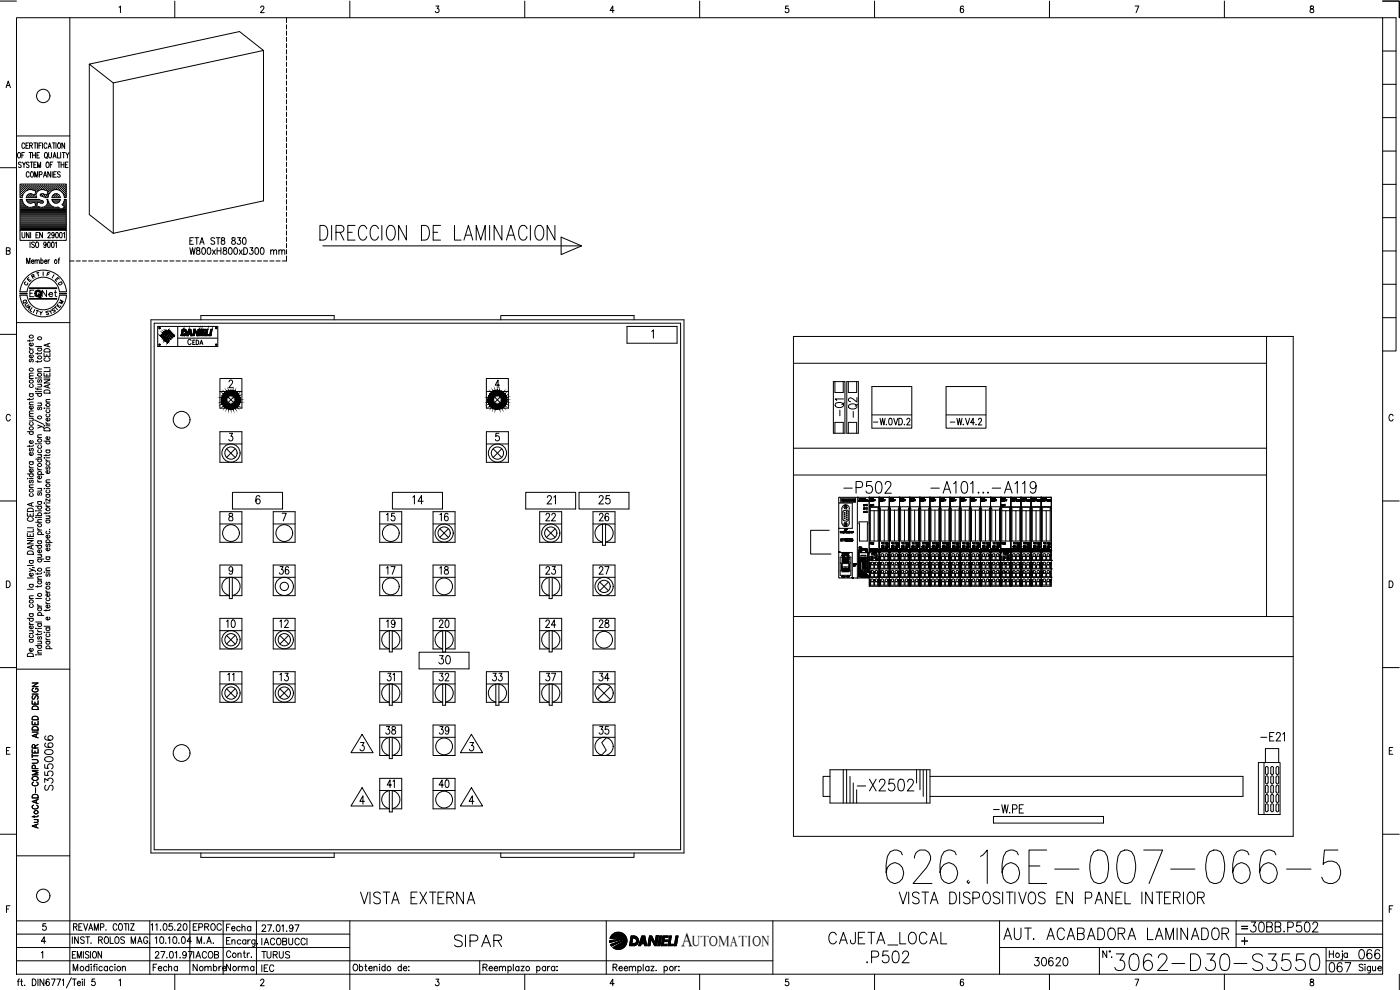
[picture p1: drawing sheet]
<svg xmlns="http://www.w3.org/2000/svg" width="420mm" height="297mm" viewBox="0 0 420 297" stroke-linecap="round" stroke-linejoin="round" font-family="sans-serif">
<defs><g id="words">
<text font-size="15.4" x="264.6" y="266.3">626.16E-007-066-5</text>
<text font-size="8.8" x="333.4" y="292.5">3062-D30-S3550</text>
<text font-size="8.4" x="94.9" y="73.4">DIRECCION DE LAMINACION</text>
<text font-size="7.5" x="247.6" y="284.7">CAJETA_LOCAL</text>
<g font-size="7.1">
<text x="251.9" y="149.2">-P502</text>
<text x="278" y="149.2">-A101...-A119</text>
<text x="256.1" y="238.5">-X2502</text>
<text x="106.9" y="272.3">VISTA EXTERNA</text>
<text x="268.8" y="272.3">VISTA DISPOSITIVOS EN PANEL INTERIOR</text>
<text x="135.1" y="285.4">SIPAR</text>
<text x="300.2" y="283.3">AUT. ACABADORA LAMINADOR</text>
<text x="258.9" y="290">.P502</text>
</g>
<g font-size="6.2">
<text x="254.4" y="125.9" transform="rotate(-90 254.4 125.9)">-Q1</text>
<text x="258.2" y="126.3" transform="rotate(-90 258.2 126.3)">-Q2</text>
<text x="377.1" y="223.7">-E21</text>
<text x="373.9" y="280.8">30BB.P502</text>
<text x="397.6" y="292.8">067</text>
<text x="406.4" y="288.9">066</text>
</g>
<text font-size="5.9" x="204.4" y="283.8">A</text>
<g font-size="5.7">
<text x="122.8" y="152.4">14</text>
<text x="163" y="152.4">21</text>
<text x="178.5" y="152.4">25</text>
<text x="82.5" y="173.6">36</text>
<text x="114.7" y="173.6">17</text>
<text x="130.9" y="173.6">18</text>
<text x="162.6" y="173.6">23</text>
<text x="178.5" y="173.6">27</text>
<text x="130.5" y="200.4">30</text>
<text x="82.9" y="205.7">13</text>
<text x="130.5" y="205.7">32</text>
<text x="146.4" y="205.7">33</text>
<text x="162.6" y="205.7">37</text>
<text x="178.5" y="205.7">34</text>
<text x="114.7" y="221.5">38</text>
<text x="130.5" y="221.5">39</text>
<text x="178.5" y="221.5">35</text>
<text x="16.9" y="238.5" transform="rotate(-90 16.9 238.5)">S3550066</text>
<text x="297" y="245.2">-W.PE</text>
<text x="309" y="291">30620</text>
</g>
<g font-size="5.3">
<text x="11.3" y="90.3">Net</text>
<text x="114.7" y="157.3">15</text>
<text x="130.9" y="157.3">16</text>
<text x="162.6" y="157.3">22</text>
<text x="178.5" y="157.3">26</text>
<text x="66.7" y="189.4">10</text>
<text x="82.9" y="189.4">12</text>
<text x="114.7" y="189.4">19</text>
<text x="130.5" y="189.4">20</text>
<text x="162.6" y="189.4">24</text>
<text x="178.5" y="189.4">28</text>
<text x="119.2" y="205.7" transform="rotate(-90 119.2 205.7)">31</text>
<text x="115" y="237.4">41</text>
<text x="130.5" y="237.4">40</text>
<text x="56.8" y="280.5">EPROC</text>
<text x="66.7" y="280.5">Fecha</text>
</g>
<g font-size="4.9">
<text x="70.9" y="205.7" transform="rotate(-90 70.9 205.7)">11</text>
<text x="44.8" y="292.5">Fecha</text>
<text x="56.8" y="288.6">IACOB</text>
<text x="56.8" y="292.5">Nombre</text>
<text x="66.7" y="292.5">Norma</text>
<text x="77.3" y="288.6">TURUS</text>
</g>
<text font-size="4.4" x="207.7" y="283.8">UTOMATION</text>
<g font-size="4">
<text x="8.1" y="84.7">R</text>
<text x="10.6" y="95.6">Y</text>
<text x="14.5" y="94.9">S</text>
<text x="56.8" y="104.4">EDA</text>
</g>
<g font-size="3.5">
<text x="5.6" y="92.1">Q</text>
<text x="371.5" y="279.8">=</text>
</g>
</g></defs>
<!-- layer: XR-FG100|CART -->
<g fill="none" stroke="#000" stroke-width=".3">
<path d="M0 .3h5M5 5.3h410v287h-410zM21 5.3v287M35.7 2.2l.5-.4v2M52.5 .3v5M78.2 2.3l.2-.4 .5-.1 .3 .6-1.1 1.4h1.2M105 .3v5M130.8 1.8h.9l-.5 .8a.61 .61 0 0 1 .5 .9 .61 .61 0 0 1-1.1-.1M157.5 .3v5M184.3 3.2h-1.2l.8-1.4v2M210 .3v5M236.6 1.8h-.8l-.1 .9a.63 .63 0 0 1 .9 0 .63 .63 0 0 1-.1 .9 .63 .63 0 0 1-.9-.2"/>
<path d="M262.5 .3v5M289.1 2.1v-.2l-.4-.1a1.15 1.15 0 0 0 .1 2 .57 .57 0 0 0 .4-.8 .57 .57 0 0 0-1-.1v.3M315 .3v5M340.7 1.8h1.1l-.8 2M367.5 .3v5M393.3 1.9v.6a.72 .72 0 0 1 .9 .4 .72 .72 0 0 1-.3 .9 .64 .64 0 0 1-.8-.7 .64 .64 0 0 1 .9-.5l.2-.3-.1-.4zM415 .3h4.9v5M415 5.3h4v100h-4M415 15.3h4M1.8 26.3l.7-2 .6 2M2.1 25.6h.8M415 35.3h4"/>
<path d="M415 25.3h4M0 50.3h5M5 40.8h16M5.6 45.7a.86 .86 0 0 1 .6 .9 .86 .86 0 0 1-.6 .8 1.14 1.14 0 0 1 0-1.7zM6.1 57.1h.1M6.1 56.5h.1M6.1 55.9h.1M6.1 57.8h.1M6.1 58.4h.1M6.1 59h.1M6.1 60h.5M6.3 57.4h.2"/>
<path d="M6.3 56.8h.2M6.3 56.2h.2M6.3 55.5h.2M6.3 58.1h.2M6.3 58.7h.2M6.3 48.9a.4 .4 0 0 0-.6-.2 .4 .4 0 0 0 .1 .6l.5 .3v.5l-.2 .2-.6-.2M6.4 55.5v.1M6.4 56.1v.1M6.4 56.8v.1M6.4 57.4v.1M6.4 58v.2M6.4 58.7v.1"/>
<path d="M6.6 46.6h.4M6.6 59.8h-.6v9.3h13.9v-9.3h-.6M6.6 57.1h.2M6.6 56.5h.2M6.6 55.9h.2M6.6 57.8h.2M6.6 58.4h.2M6.7 59.8l.5 1.4 1 .8M6.7 48.6l.5 .8 .5-.8M6.7 55.8v.2M6.7 56.4v.2M6.7 57.1v.1"/>
<path d="M6.7 57.7v.2M6.7 58.3v.2M6.9 57.4h.2M6.9 56.8h.2M6.9 56.2h.2M6.9 55.5h.2M7 55.5v.1M7 56.1v.1M7 56.8v.1M7 57.4v.1M7.2 49.4v.9M7.3 57.1h.2"/>
<path d="M7.3 56.5h.2M7.3 55.9h.2M7.3 45.7h-.7v1.7M7.4 55.8v.2M7.4 56.4v.2M7.4 57.1v.1M7.5 43.3a.46 .46 0 0 0-.6-.4 .46 .46 0 0 0-.3 .6v.4a.47 .47 0 0 0 .3 .6 .47 .47 0 0 0 .6-.4M7.6 56.8h.1M7.6 56.2h.1M7.6 55.5h.1M7.7 55.5v.1M7.7 56.1v.1"/>
<path d="M7.7 56.8v.1M7.8 43.7h.5M7.9 59.8h3.7M7.9 59.8l.4 .8M7.9 57.1h.1M7.9 56.5h.2M7.9 55.9h.2M8 55.8v.2M8 56.4v.2M8 57.1h.1M8 60h3.6M8 59h.1"/>
<path d="M8.2 56.8h.2M8.2 56.2h.2M8.2 55.5h.2M8.2 58.7h.2M8.3 55.5v.1M8.3 56.1v.1M8.3 56.8v.1M8.3 58.7v.1M8.6 42.9h-.8v1.6h.8M8.6 56.5h.1M8.6 55.9h.1M8.6 59h.1"/>
<path d="M8.6 55.8v.2M8.6 56.4v.2M8.6 59v.1M8.7 48.9a.41 .41 0 0 0-.6-.2 .41 .41 0 0 0 0 .6l.5 .3a.42 .42 0 0 1-.1 .6 .42 .42 0 0 1-.6-.1M8.7 58.4l-.1 .1M8.7 45.7h.9M8.8 51.9a.46 .46 0 0 0-.6-.4 .46 .46 0 0 0-.3 .6v.5a.46 .46 0 0 0 .3 .6 .46 .46 0 0 0 .6-.4M8.8 56.8h.2M8.8 56.2h.2M8.8 55.5h.2M8.8 58.7h.2M8.9 43.7l.7-.1v-.6l-.7-.1v1.6"/>
<path d="M8.9 55.5v.1M8.9 56.1v.1M8.9 56.8h.1M8.9 58.7v.1M9.1 48.6h.8M9.1 45.7v1.7M9.2 56.5h.2M9.2 55.9h.2M9.2 58.4h.2M9.2 59h.2M9.3 55.8v.2M9.3 56.4v.2"/>
<path d="M9.3 58.3v.2M9.3 59v.1M9.3 43.7l.4 .8M9.4 51.6l.1-.1a.88 .88 0 0 1 .6 .8 .88 .88 0 0 1-.6 .9 1.07 1.07 0 0 1-.1-1.6zM9.5 58.2h-.8M9.5 58.2l.9 .3 .4-1.2-.9-.2a2.45 2.45 0 0 0-3.2 2.2h-.7v-4.1h13.9v4.1h-.6M9.5 56.8h.2M9.5 56.2h.2M9.5 55.5h.2M9.5 58.7h.2M9.5 48.6v1.7M9.6 55.5v.1"/>
<path d="M9.6 56.1v.1M9.6 56.8v.1M9.6 58.7v.1M9.8 46.6h.8M9.8 45.7v1.7M9.8 56.5h.2M9.8 55.9h.2M9.8 59h.2M9.9 55.8v.2M9.9 56.4v.2M9.9 58.4v.1M9.9 59v.1"/>
<path d="M10.1 56.8h.2M10.1 56.2h.2M10.1 55.5h.2M10.1 58.7h.2M10.2 49.4h.4M10.2 42.9h.8M10.2 55.5v.1M10.2 56.1v.1M10.2 56.8v.1M10.2 58.7v.1M10.4 53.2v-1.7l.5 1.7 .4-1.7v1.7M10.5 57.1h.1"/>
<path d="M10.5 56.5h.1M10.5 55.9h.1M10.5 59h.1M10.5 42.9v1.6M10.5 55.8v.2M10.5 56.4v.2M10.5 59v.1M10.6 58.4h.1M10.6 45.7v1.7M10.8 56.8h.1M10.8 56.2h.1M10.8 55.5h.1"/>
<path d="M10.8 55.5v.1M10.8 56.1v.1M10.8 56.8v.1M10.9 57.4h.1M10.9 48.6h-.7v1.7h.7M11.1 57.1h.2M11.1 56.5h.2M11.1 55.9h.2M11.1 46.6h.5M11.2 55.8v.2M11.2 56.4v.2M11.2 57.1v.1"/>
<path d="M11.2 42.9v1.6M11.3 50.3v-1.7l.4 1.7 .5-1.7v1.7M11.4 56.8h.2M11.4 56.2h.2M11.4 55.5h.2M11.5 55.5v.1M11.5 56.1v.1M11.5 56.8v.1M11.5 57.3a1.46 1.46 0 0 0-.4 2h-3.2l.2-.6 .6-.5M11.6 59.8l.2 .1M11.7 43.7h.4M11.7 56.5h.2"/>
<path d="M11.7 55.9h.2M11.8 59.9l1.1 .4 .1 .5-.3 .1M11.8 52.4l.7-.1v-.7l-.7-.1v1.7M11.8 55.8v.2M11.8 56.4v.2M11.9 45.7h-.8v1.7h.8M12 56.8h.2M12 56.2h.2M12 55.5h.2M12.1 55.5v.1M12.1 56.1v.1M12.1 56.8v.1"/>
<path d="M12.2 58.8l1 .3M12.4 56.5h.1M12.4 55.9h.1M12.4 58.4h.1M12.4 42.9h-.7v1.6M12.4 55.8v.2M12.4 56.4v.2M12.4 58.3v.2M12.7 56.8h.1M12.7 56.2h.1M12.7 55.5h.1M12.7 58.7h.1"/>
<path d="M12.7 42.9v1.6M12.7 55.5v.1M12.7 56.1v.1M12.7 58.7v.1M12.8 56.9l.7 .1M12.8 56.9l-1.3 .3M13 56.5h.2M13 55.9h.2M13 58.4h.2M13 53.2l.5-1.7 .5 1.7M13.1 55.8v.2M13.1 56.4v.2"/>
<path d="M13.1 58.3v.2M13.1 58.2l-.3-.1a.42 .42 0 0 0-.6 .1 .42 .42 0 0 0 0 .5M13.2 59.1l.4 .2M13.3 52.6h.5M13.3 56.8h.2M13.3 56.2h.2M13.3 55.5h.2M13.3 58.7h.2M13.4 55.5v.1M13.4 56.1v.1M13.4 56.8v.1M13.4 58.7v.1"/>
<path d="M13.5 57.1l.9 .2-.3 1.2-1-.3M13.5 45.8l.2-.1a.86 .86 0 0 1 .6 .9 .86 .86 0 0 1-.6 .8 1.2 1.2 0 0 1-.2-1.6zM13.6 56.5h.2M13.6 55.9h.2M13.6 59h.2M13.7 55.8v.2M13.7 56.4v.2M13.7 59v.1M13.8 47.1l.4 .5M13.9 56.8h.2M13.9 56.2h.2M13.9 55.5h.2"/>
<path d="M13.9 58.7h.2M14 48.7l.1-.1a.86 .86 0 0 1 .7 .9 .86 .86 0 0 1-.7 .8 1.2 1.2 0 0 1-.1-1.6zM14 55.5v.1M14 56.1v.1M14 56.8v.1M14 58.7v.1M14.1 59.8a1.69 1.69 0 0 1-.4 1.9 1.69 1.69 0 0 1-1.9 .4M14.1 43.3a.46 .46 0 0 0-.6-.4 .46 .46 0 0 0-.3 .6v.4a.47 .47 0 0 0 .3 .6 .47 .47 0 0 0 .6-.4M14.1 59.8h.2M14.3 59h.1M14.3 57.1h.1M14.3 56.5h.1"/>
<path d="M14.3 55.9h.1M14.3 58.4h.1M14.4 55.8v.2M14.4 56.4v.2M14.4 57.1v.1M14.4 58.3v.2M14.4 59.8l.5 1.4 1 .8M14.4 57.8h.1M14.4 44.5l.5-1.6 .5 1.6M14.6 57.4h.1M14.6 56.8h.1M14.6 56.2h.1"/>
<path d="M14.6 55.5h.1M14.6 58.1h.1M14.6 45.7v1.2l.4 .5 .5-.5v-1.2M14.6 44h.6M14.6 58h.1M14.6 55.5v.1M14.6 56.1v.1M14.6 56.8v.1M14.6 57.4v.1M14.9 57.1h.2M14.9 56.5h.2M14.9 55.9h.2"/>
<path d="M15 55.8v.2M15 56.4v.2M15 57.1v.1M15.1 49.4h.5M15.2 51.5v1.7l-.8-1.7v1.7M15.2 56.8h.2M15.2 56.2h.2M15.2 55.5h.2M15.3 55.5v.1M15.3 56.1v.1M15.3 56.8v.1M15.5 56.5h.2"/>
<path d="M15.5 55.9h.2M15.6 59.8h2.5M15.6 59.8l.4 .8M15.6 57.1h-.1M15.6 55.8v.2M15.6 56.4v.2M15.7 51.5v1.7M15.7 60h2.2M15.7 42.9h.9M15.8 56.8h.2M15.8 56.2h.2M15.8 55.5h.2"/>
<path d="M15.9 57.1a2.53 2.53 0 0 1 3.4 2.2M15.9 48.6h-.8v1.7M15.9 57.1l-1.1 1-.4 1.2h-.8M15.9 47.4l.5-1.7 .4 1.7M15.9 58.7h.1M15.9 55.5v.1M15.9 56.1v.1M15.9 56.8v.1M15.9 58.7v.1M16.1 46.8h.6M16.1 52.3h.5M16.2 56.5h.1"/>
<path d="M16.2 55.9h.1M16.2 59h.1M16.2 42.9v1.6M16.3 55.8v.2M16.3 56.4v.2M16.3 58.4v.1M16.3 59v.1M16.3 58.4h.1M16.4 58.2l1.1 .1 .6 1h-2.5l.3-.6 .5-.5M16.5 56.8h.1M16.5 56.2h.1M16.5 55.5h.1"/>
<path d="M16.5 58.7h.1M16.6 55.5v.1M16.6 56.1v.1M16.6 56.8h.1M16.6 58.7v.1M16.8 56.5h.2M16.8 55.9h.2M16.8 58.4h.2M16.8 59h.2M16.8 42.9v1.6M16.9 51.5h-.8v1.7h.8M16.9 55.8v.2"/>
<path d="M16.9 56.4v.2M16.9 58.3v.2M16.9 59v.1M17.1 56.8h.2M17.1 56.2h.2M17.1 55.5h.2M17.1 58.7h.2M17.2 55.5v.1M17.2 56.1v.1M17.2 56.8h.1M17.2 58.7v.1M17.2 45.7v1.7h.7"/>
<path d="M17.3 48.6h.8M17.4 56.5h.2M17.4 55.9h.2M17.4 59h.2M17.5 55.8v.2M17.5 56.4v.2M17.5 59v.1M17.6 42.9a.86 .86 0 0 1 .6 .8 .86 .86 0 0 1-.6 .8 1.14 1.14 0 0 1 0-1.6zM17.7 48.6v1.7M17.7 56.8h.2M17.7 56.2h.2M17.7 55.5h.2"/>
<path d="M17.8 55.5v.1M17.8 56.1v.1M17.8 56.8v.1M18.1 51.8l-.3-.3-.6 .3 .2 .3 .5 .4 .2 .4-.3 .3-.6-.3M18.1 57.1h.1M18.1 56.5h.1M18.1 55.9h.1M18.1 59.8l-.4 .8M18.2 55.8v.2M18.2 56.4v.2M18.2 57.1v.1M18.2 45.7v1.7"/>
<path d="M18.3 49.4h.9M18.3 48.6v1.7M18.4 56.8h.1M18.4 56.2h.1M18.4 55.5h.1M18.5 57.4h.1M18.5 55.5v.1M18.5 56.1v.1M18.5 56.8v.1M18.7 45.7h.8M18.7 57.1h.2M18.7 56.5h.2"/>
<path d="M18.7 55.9h.2M18.8 57.7l.1 .1M18.8 55.8v.2M18.8 56.4v.2M18.8 57.1v.1M19 57.4h.2M19 56.8h.2M19 56.2h.2M19 55.5h.2M19 58.1h.2M19.1 45.7v1.7M19.1 55.5v.1"/>
<path d="M19.1 56.1v.1M19.1 56.8v.1M19.1 57.4v.1M19.1 58v.2M19.2 48.6v1.7M19.3 59.8l-.7 1.6M19.3 57.1h.2M19.3 56.5h.2M19.3 55.9h.2M19.3 57.8h.2M19.3 58.4h.2M19.4 42.9v1.6l-.8-1.6v1.6"/>
<path d="M19.4 59h.1M19.4 60h.4M19.4 55.8v.2M19.4 56.4v.2M19.4 57.1v.1M19.4 57.7v.2M19.4 58.3v.2M19.4 59v.1M19.6 57.4h.2M19.6 56.8h.2M19.6 56.2h.2M19.6 55.5h.2"/>
<path d="M19.6 58.1h.2M19.6 58.7h.2M19.6 49.4h.5M19.7 45.7l.5 .9 .5-.9M19.7 55.5v.1M19.7 56.1v.1M19.7 56.8v.1M19.7 57.4v.1M19.7 58v.2M19.7 58.7v.1M20.2 46.6v.8M20.4 48.6h-.8v1.7h.8"/>
<path d="M415 55.3h4M415 45.3h4M1.9 75.3l1-.1 .1-.7-1.1-.2v2l1-.1 .1-.6-.4-.3M6 69.1v3h13.9v-3M6.1 64.8h13.7M6.1 64.4h13.7M6.1 64.1h13.7M6.1 63.8h13.7M6.1 63.5h13.7M6.1 63.1h13.7M6.1 62.9h12.1M6.1 62.5h11.7"/>
<path d="M6.1 62.2h2.3M6.1 61.9h1.6M6.1 61.6h1.2M6.1 61.2h1M6.1 60.9h.8M6.1 60.6h.6M6.1 60.3h.5M6.1 65.1h13.7M6.1 65.4h13.7M6.1 65.7h13.7M6.1 66h13.7M6.1 66.3h13.7"/>
<path d="M6.1 66.7h13.7M6.1 67h13.7M6.1 67.3h13.7M6.1 67.6h13.7M6.1 67.9h13.7M6.1 68.2h13.7M6.1 68.6h13.7M6.1 68.9h13.7M6.6 69.8v1.3l.3 .3 .3-.1 .3-.4v-1.1M8 79.1v-1.7l.5 1.7 .5-1.7v1.7M8.1 60.3h4.5M8.3 60.6l.4 .3"/>
<path d="M8.4 60.6h1.7M8.7 60.9h.8l.9-.3 .3 1.2-1.3 .4-1.2-.2M8.7 69.8v1.6l-.8-1.6v1.6M9 72.6v1.7M9.2 69.8v1.6M9.4 78.4h.8l-.2-.4a.48 .48 0 0 0-.6 .5 .48 .48 0 0 0 .6 .5l.2-.2M9.8 62.2h2.1M10.3 72.8l-.3-.2-.5 .2 .1 .4 .6 .4 .1 .4-.3 .3-.5-.3M10.5 78.3l.3-.3h.3v1.1M10.5 78v1.1M10.5 60.6h.7M10.6 60.9h.5"/>
<path d="M10.7 61.2h.3M10.7 61.9h.3M10.8 61.6h.2M10.8 70.5h.5M10.9 72.7l.1-.1a.86 .86 0 0 1 .6 .9 .86 .86 0 0 1-.6 .8 1.19 1.19 0 0 1-.1-1.6zM11.1 78.3l.3-.3h.3l.1 1.1M11.6 69.8h-.8v1.6h.8M11.6 60.6h1.4M12.3 78.2l.1-.2a.48 .48 0 0 1 .6 .5 .48 .48 0 0 1-.6 .5l-.1-.2M12.3 77.4v1.7M12.7 61l-1.4-.4-.3 1.2 .8 .3M12.7 69.8v1.6l-.8-1.6v1.6"/>
<path d="M13.3 62.2h2.8M13.4 78.4h.7l-.1-.4a.48 .48 0 0 0-.6 .5 .48 .48 0 0 0 .6 .5l.1-.2M13.8 61.9h1.6M13.8 73.2l-.1 .4a.43 .43 0 0 1-.6-.5 .43 .43 0 0 1 .7-.3l-.1 1.4-.3 .1-.2-.3M14.1 61.6h.9M14.3 61.2h.5M14.4 60.9h.2M14.4 70.1l.2-.3 .4 .1v.4l-.7 1.1h.9M14.4 60.6h.1M14.4 72.7l.3-.1a1.04 1.04 0 0 1-.1 1.7l-.3-.7zM14.4 78v1.1M14.9 78l-.5 .4"/>
<path d="M15.6 72.7l.3-.1a1.04 1.04 0 0 1-.1 1.7l-.3-.7zM15.8 60.3h2M15.9 62l.6 .2a1.45 1.45 0 0 1 1.8 .6l1-.6M16 60.6l.4 .3M16.1 60.6h1.4M16.3 70.3l-.2 .4a.43 .43 0 0 1-.6-.5 .43 .43 0 0 1 .7-.2l-.1 1.3-.5-.2M16.4 60.9h.9M16.6 72.9l.3-.3v1.7M16.8 69.8a.81 .81 0 0 1 .8 .7 .81 .81 0 0 1-.5 .9l-.4-.3zM17.4 78h.5M17.7 60.6l-.4 .3M17.9 77.4l-.3 .3v1.4"/>
<path d="M18 69.8h.5l.1 .2v1.1l-.3 .3-.4-.3zM18.4 62.9h1.4M18.6 61.4l.8 .7M18.9 61.2h.9M18.9 62.5h.9M18.9 61.6h.9M19 70l.3-.2v1.6M19.1 60.9h.7M19.2 60.6h.6M19.3 61.9h.5M19.3 60.3h.5M19.5 62.2h.3"/>
<path d="M415 75.3h4M415 65.3h4M5 96.8h16M6 88h2.1v.2h-2.1zM7.9 83.3a7 7 0 0 1 7.4-1.8 7 7 0 0 1 4.7 6h-2.2a4.9 4.9 0 0 0-4.8-4.3 4.9 4.9 0 0 0-4.9 4.3h-2.1a7.2 7.2 0 0 1 1.9-4.2zM8.1 88.6a4.9 4.9 0 0 0 4.9 4.3 4.9 4.9 0 0 0 4.8-4.3h2.2a7 7 0 0 1-7 6.5 7 7 0 0 1-7-6.5M8.9 89.6h8.1M8.9 89.7h8.1M9 89.6h7.9M9 86.5h7.9M9 88h.7M9.6 92.3l-.6 .9 .5 .3"/>
<path d="M10.2 87.1h-1.2v1.9h1.2M13 81.6v1.1M14.2 82.2l.4 .1M14.9 81.9l-.5-.2-.3 1M16.2 82.5l-.5 .9M17 83.6l.2 .3M17 86.4h-8.1v.2h8.1M17.8 83.7l-.5-.4-.7 .7 .4 .4M17.9 88h2.1v.2h-2.1M17.9 88.1h2M415 95.3h4M415 85.3h4"/>
<path d="M0 100.3h5M8.8 104.2l.1 .3 .4 .3M8.8 102v.5M8.8 119.5v.5M8.8 118.1h1.2M8.8 113.6h1.2M8.8 104.8h1.2M9.1 118.1a.51 .51 0 0 0-.1 .8 .51 .51 0 0 0 .8 0 .51 .51 0 0 0-.1-.8M9.1 115.4a.51 .51 0 0 0-.1 .7 .51 .51 0 0 0 .8 0 .51 .51 0 0 0-.1-.7M9.1 107.8l-.3 .3 .1 .4h.3l.3-.6 .2-.1 .3 .3-.3 .5M9.1 105.2a.51 .51 0 0 0-.1 .7 .51 .51 0 0 0 .8 0 .51 .51 0 0 0-.1-.7M9.7 106.5a.5 .5 0 0 1 .1 .7 .5 .5 0 0 1-.7 0 .5 .5 0 0 1 0-.7h.2v.9"/>
<path d="M9.7 102.9a.51 .51 0 0 1 0 .7 .51 .51 0 0 1-.7 .1 .51 .51 0 0 1 0-.7l.3-.1v.9M10 119.5l-.3 .3h-1.5M10 112.8h-1.1l-.1 .4 .3 .4M10 112h-1.1l-.1 .4 .3 .4M10 101.9l-.3 .4h-1.5M10.7 117.5h.2zM10.7 116.4l.3 .4h1.5M10.7 113.4h.2zM10.7 118.1h1.8M10.7 104h1.8M11.3 113.4h1.2M11.3 105.8v.5"/>
<path d="M11.3 108.2v.5M11.3 116.5v.5M11.3 117.5h1.2M11.3 115.3h1.2M11.3 111.5h1.2M11.3 104.5h1.2M11.6 118.1a.51 .51 0 0 0-.1 .7 .51 .51 0 0 0 .8 0 .51 .51 0 0 0-.1-.7M11.6 113.9l-.3 .3 .1 .5h.3l.3-.7 .2-.1 .3 .3-.3 .5M11.6 104.5a.49 .49 0 0 0-.1 .7 .49 .49 0 0 0 .7 0 .49 .49 0 0 0 0-.7M12.1 115.3l.4 .4-.1 .3-1.1 .1M12.5 110.7l-1.1 .1-.1 .4 .3 .3M12.5 108.1l-.4 .4h-1.4"/>
<path d="M12.5 105.8l-.1 .3h-1.7M13.2 113.9h1.8l-1.8 1h1.8M13.2 111.9v.9h1.8v-.9M13.2 106v.9h1.8v-.9M13.2 113.4h1.8M13.2 110.3h1.8M13.3 117.2a.98 .98 0 0 1 1.1-.2 .98 .98 0 0 1 .6 1h-1.8zM13.3 104.9a.96 .96 0 0 1 1.1-.3 .96 .96 0 0 1 .6 1h-1.8zM13.6 107.3a.54 .54 0 0 0-.4 .7 .54 .54 0 0 0 .7 .4h.4a.54 .54 0 0 0 .7-.4 .54 .54 0 0 0-.4-.7M14.1 106.4v.5M14.1 112.3v.5M14.4 103.2v.7"/>
<path d="M14.4 115.6v.7M15 119.9h-1.1l-.1 .4 .3 .3M15 115.3l-1.8 .6 1.8 .6M15 110.6v.9h-1.8M15 103l-1.8 .6 1.8 .5M3.1 124.8a.63 .63 0 0 0-.8-.5 .63 .63 0 0 0-.4 .8v.4a.63 .63 0 0 0 .4 .8 .63 .63 0 0 0 .8-.5M8.2 129.5h1.8M8.8 139.8l.1 .4 .4 .2M8.8 138.5h1.2M8.8 133.6v.5M8.8 125.5h1.2M8.8 124.9h1.2"/>
<path d="M8.8 121.4h1.2M9.1 138.5a.51 .51 0 0 0-.1 .8 .51 .51 0 0 0 .8 0 .51 .51 0 0 0-.1-.8M9.1 134.5l-.3 .3 .1 .5h.3l.3-.7 .2-.1 .3 .3-.3 .5M9.1 129.5a.49 .49 0 0 0-.1 .7 .49 .49 0 0 0 .8 0 .49 .49 0 0 0-.1-.7M9.1 126.7a.51 .51 0 0 0-.1 .8 .51 .51 0 0 0 .8 0 .51 .51 0 0 0-.1-.8M9.7 125.5l.3 .4-.1 .3-1.1 .1M9.7 135.8a.51 .51 0 0 1 0 .7 .51 .51 0 0 1-.7 0 .51 .51 0 0 1 0-.7h.3v.8M9.7 132.2a.5 .5 0 0 1 .1 .7 .5 .5 0 0 1-.7 0 .5 .5 0 0 1 0-.7h.2v.9M9.7 121.9a.5 .5 0 0 1 .1 .7 .5 .5 0 0 1-.7 0 .5 .5 0 0 1 0-.7h.2v.9M10 133.5l-.3 .4h-1.5M10 124.1l-1.1 .1-.1 .4 .3 .3M10 123.3l-1.1 .1-.1 .4 .3 .3"/>
<path d="M10 120.6l-1.1 .1-.1 .4 .3 .3M10.4 126l2.7 1.3M10.7 133.2h.2zM10.7 137.7h1.8M11.3 127.5l1.2 .5-1.2 .4M11.3 136.4h1.2M11.3 133.2h1.2M11.3 131.3h1.2M11.3 120.9h1.2M11.6 137.7a.51 .51 0 0 0-.1 .8 .51 .51 0 0 0 .8 0 .51 .51 0 0 0-.1-.8M11.6 135a.49 .49 0 0 0-.1 .7 .49 .49 0 0 0 .7 0 .49 .49 0 0 0 0-.7M11.6 133.7a.49 .49 0 0 0-.1 .7 .49 .49 0 0 0 .7 0 .49 .49 0 0 0 0-.7"/>
<path d="M11.6 122.2l-.3 .3 .3 .5 .4-.8h.4l.1 .5-.3 .3M12.1 136.4l.4 .4-.1 .3-1.1 .1M12.1 120.9l.4 .4-.1 .4h-1.1M12.5 130.5h-1.1l-.1 .4 .3 .4M12.5 128l.6 .3v.2M13.2 137.4h.2zM13.2 127.7h.2zM13.2 122.5h.2zM13.2 132.4h1.8M13.3 128.6a.96 .96 0 0 1 1.1-.3 .96 .96 0 0 1 .6 1h-1.8zM13.8 137.8l.1 .3 .4 .2M13.8 126.7l.1 .3 .4 .2"/>
<path d="M13.8 136.4v.4M13.8 138.3h1.2M13.8 137.4h1.2M13.8 135h1.2M13.8 127.7h1.2M13.8 127.2h1.2M13.8 122.5h1.2M13.8 120.6h1.2M14.1 138.8a.49 .49 0 0 0-.1 .7 .49 .49 0 0 0 .7 0 .49 .49 0 0 0 0-.7M14.1 135a.49 .49 0 0 0-.1 .7 .49 .49 0 0 0 .7 0 .49 .49 0 0 0 0-.7M14.1 132.4l-.2 .1a.52 .52 0 0 0 .5 .7 .52 .52 0 0 0 .3-.8M14.1 124.2l-.2 .2a.52 .52 0 0 0 .5 .7 .52 .52 0 0 0 .3-.9"/>
<path d="M14.1 123l-.2 .1a.52 .52 0 0 0 .5 .7 .52 .52 0 0 0 .3-.8M14.7 131l.2 .2a.53 .53 0 0 1-.5 .7 .53 .53 0 0 1-.4-.8l.3-.1v.9M14.7 125.5a.5 .5 0 0 1 .1 .6 .5 .5 0 0 1-.7 .1 .5 .5 0 0 1-.1-.7h.3v.8M15 136.3l-.1 .3h-1.7M418.1 124.8a.63 .63 0 0 0-.8-.5 .63 .63 0 0 0-.4 .8v.4a.63 .63 0 0 0 .4 .8 .63 .63 0 0 0 .8-.5M0 150.3h5M8.2 153.9v1h1.8v-1M8.2 158.4h1.8M8.2 142.2h1.8M8.3 152.8a.96 .96 0 0 1 1.1-.3 .96 .96 0 0 1 .6 1h-1.8zM8.3 143.5v.2zM8.6 155.3a.56 .56 0 0 0-.4 .7 .56 .56 0 0 0 .7 .4h.4a.56 .56 0 0 0 .7-.4 .56 .56 0 0 0-.4-.7"/>
<path d="M8.8 146.2h1.2M8.8 143.6h1.2M8.8 140.4h1.2M9.1 148.1l-.2 .1a.52 .52 0 0 0 .5 .8 .52 .52 0 0 0 .3-.9M9.1 144.1l-.3 .3 .3 .5 .4-.7h.4l.1 .4-.3 .3M9.1 142.2a.51 .51 0 0 0-.1 .7 .51 .51 0 0 0 .8 0 .51 .51 0 0 0-.1-.7M9.1 154.3v.6M9.4 151v.8M9.7 140.8a.5 .5 0 0 1 .1 .7 .5 .5 0 0 1-.7 0 .5 .5 0 0 1 0-.7h.2v.9M10 158.7v.9h-1.8M10 150.8l-1.8 .6 1.8 .6M10 145.5h-1.1l-.1 .4 .3 .3"/>
<path d="M10.7 155.2h.2zM10.7 153.3h.2zM10.7 156.7h1.8M10.7 154.7h1.8M10.7 151.9h1.8M11.3 158.4l.1 .4 .4 .2M11.3 144l.1 .4 .4 .2M11.3 140.4l.1 .3 .4 .3M11.3 159h1.2M11.3 155.2h1.2M11.3 153.3h1.2M11.3 150.5h1.2"/>
<path d="M11.3 146.5h1.2M11.3 144.6h1.2M11.3 142.4h1.8M11.3 141h1.2M11.6 154.7a.51 .51 0 0 1-.1-.7 .51 .51 0 0 1 .8 0 .51 .51 0 0 1-.1 .7M11.6 151.9a.51 .51 0 0 0-.1 .7 .51 .51 0 0 0 .8 0 .51 .51 0 0 0-.1-.7M11.6 150.5a.51 .51 0 0 0-.1 .7 .51 .51 0 0 0 .8 0 .51 .51 0 0 0-.1-.7M11.6 147.8l-.3 .3 .3 .5 .4-.7h.4l.1 .4-.3 .3M11.6 142.4a.51 .51 0 0 1-.1-.8 .51 .51 0 0 1 .8 0 .51 .51 0 0 1-.1 .8M12.1 146.5l.4 .4-.1 .4h-1.1M12.2 142.8a.5 .5 0 0 1 .1 .7 .5 .5 0 0 1-.7 0 .5 .5 0 0 1 0-.7h.2v.9M12.5 155.9h-1.1l-.1 .4 .3 .4"/>
<path d="M13.2 150.9h.2zM13.2 146.6h.2zM13.8 151.3l.1 .4 .4 .2M13.8 153.7v.5M13.8 156.1h1.2M13.8 154.8h1.2M13.8 151.9h1.2M13.8 150.9h1.2M13.8 148.4h1.2M13.8 146.6h1.2M13.8 144.7h1.2M14.1 159.4l-.2 .1a.52 .52 0 0 0 .5 .7 .52 .52 0 0 0 .3-.8"/>
<path d="M14.1 156.1l-.2 .1a.52 .52 0 0 0 .5 .7 .52 .52 0 0 0 .3-.8M14.1 148.4l-.2 .1a.52 .52 0 0 0 .5 .8 .52 .52 0 0 0 .3-.9M14.1 147.1l-.2 .1a.52 .52 0 0 0 .5 .7 .52 .52 0 0 0 .3-.8M14.1 140l-.3 .3 .1 .4h.3l.3-.6 .2-.1 .3 .3-.3 .5M14.6 154.8l.4 .3-.1 .4-1.1 .1M14.7 141.2a.5 .5 0 0 1 .1 .7 .5 .5 0 0 1-.7 .1 .5 .5 0 0 1-.1-.7l.3-.1v.9M14.9 158.8l-.1 .1M15 153.7l-.1 .3h-1.7M15 149.7v.7l-1.2-.7v.7M15 144h-1.1l-.1 .4 .3 .3M415 150.3h4.9M1.9 174.3a1.01 1.01 0 0 1 1.2 1 1.01 1.01 0 0 1-1.2 1z"/>
<path d="M8.2 162.2h1.8l-1.8 1h1.8M8.2 160v1h1.8v-1M8.2 176.8h1.8M8.2 173.4h1.8M8.2 169.7h1.8M8.2 161.6h1.8M8.3 165.6a.96 .96 0 0 1 1.1-.3 .96 .96 0 0 1 .6 1h-1.8zM8.8 170.6l1.2 .5-1.2 .4M8.8 179.6h1.2M8.8 175.3h1.2M8.8 168.2h1.2M9.1 175.3a.51 .51 0 0 0-.1 .8 .51 .51 0 0 0 .8 0 .51 .51 0 0 0-.1-.8"/>
<path d="M9.1 168.2a.51 .51 0 0 0-.1 .7 .51 .51 0 0 0 .8 0 .51 .51 0 0 0-.1-.7M9.1 160.4v.6M9.4 163.8v.7M9.7 172a.5 .5 0 0 1 .1 .7 .5 .5 0 0 1-.7 0 .5 .5 0 0 1 0-.7h.2v.9M9.9 170.3l.4 .1M10 178.8h-1.1l-.1 .4 .3 .4M10 171.1l.6 .2v.3M10 163.6l-1.8 .6 1.8 .6M10.7 179.6h1.8M10.7 163.7h1.8M11.3 171.9v.5M11.3 175.7v.5"/>
<path d="M11.3 174.3h1.2M11.3 173.8h1.2M11.3 167.8h1.8M11.3 166.4h1.2M11.3 162.3h1.2M11.3 160.4h1.8M11.6 174.3a.51 .51 0 0 0-.1 .8 .51 .51 0 0 0 .8 0 .51 .51 0 0 0-.1-.8M11.6 167.8a.51 .51 0 0 0-.1 .7 .51 .51 0 0 0 .8 0 .51 .51 0 0 0-.1-.7M11.6 163.7a.49 .49 0 0 0-.1 .7 .49 .49 0 0 0 .7 0 .49 .49 0 0 0 0-.7M11.6 162.3a.51 .51 0 0 0-.1 .7 .51 .51 0 0 0 .8 0 .51 .51 0 0 0-.1-.7M11.6 160.4a.49 .49 0 0 1-.1-.7 .49 .49 0 0 1 .7 0 .49 .49 0 0 1 0 .7M12.1 166.4l.4 .4-.1 .4h-1.1"/>
<path d="M12.2 165a.51 .51 0 0 1 0 .7 .51 .51 0 0 1-.7 0 .51 .51 0 0 1 0-.7h.3v.8M12.5 175.6l-.4 .4h-1.4M12.5 173l-1.1 .1-.1 .3 .3 .4M12.5 171.8l-.4 .4h-1.4M13.2 171.6h.2zM13.2 168.5h1.8M13.8 177.2l.1 .3 .4 .2M13.8 177.7h1.2M13.8 171.6h1.2M13.8 171.2h1.2M13.8 167.1h1.2M13.8 162.8h1.8"/>
<path d="M14.1 179.4l-.2 .1a.52 .52 0 0 0 .5 .8 .52 .52 0 0 0 .3-.9M14.1 174.7l-.3 .2 .3 .6 .4-.8h.4l.1 .5-.3 .3M14.1 172.2l-.3 .2 .3 .5 .4-.7h.4l.1 .4-.3 .3M14.1 167.1a.49 .49 0 0 0-.1 .7 .49 .49 0 0 0 .7 0 .49 .49 0 0 0 0-.7M14.1 163.2l-.3 .3 .1 .4h.3l.3-.6 .2-.1 .3 .3-.3 .5M14.1 162.8l-.2-.1a.52 .52 0 0 1 .5-.8 .52 .52 0 0 1 .3 .9M14.7 178.1l.2 .2a.52 .52 0 0 1-.5 .7 .52 .52 0 0 1-.4-.8l.3-.1v.9M14.7 164.4l.2 .2a.52 .52 0 0 1-.5 .7 .52 .52 0 0 1-.4-.8l.3-.1v.9M14.7 160.6a.49 .49 0 0 1 0 .7 .49 .49 0 0 1-.6 0 .49 .49 0 0 1-.1-.6l.3-.1v.8M15 170.4l-1.1 .1-.1 .3 .3 .4M416.9 174.3a1.01 1.01 0 0 1 1.2 1 1.01 1.01 0 0 1-1.2 1zM8.2 185.5h1.8"/>
<path d="M8.3 196.2a.96 .96 0 0 1 1.1-.2 .96 .96 0 0 1 .6 1h-1.8zM8.8 186.8l.1 .3 .4 .3M8.8 191.9h1.2M8.8 189.3h1.2M8.8 187.4h1.2M8.8 184.1h1.2M9.1 191.9a.49 .49 0 0 0-.1 .7 .49 .49 0 0 0 .8 0 .49 .49 0 0 0-.1-.7M9.1 190.5a.51 .51 0 0 0-.1 .7 .51 .51 0 0 0 .8 0 .51 .51 0 0 0-.1-.7M9.1 185.5a.51 .51 0 0 0-.1 .8 .51 .51 0 0 0 .8 0 .51 .51 0 0 0-.1-.8M9.1 184.1a.51 .51 0 0 0-.1 .8 .51 .51 0 0 0 .8 0 .51 .51 0 0 0-.1-.8M9.1 181.4a.51 .51 0 0 0-.1 .7 .51 .51 0 0 0 .8 0 .51 .51 0 0 0-.1-.7M9.7 189.3l.3 .3-.1 .4-1.1 .1"/>
<path d="M9.7 194.5a.5 .5 0 0 1 .1 .8 .5 .5 0 0 1-.7 0 .5 .5 0 0 1 0-.8h.2v.9M9.7 187.8a.5 .5 0 0 1 .1 .7 .5 .5 0 0 1-.7 0 .5 .5 0 0 1 0-.7h.2v.9M10.7 196.5h.2zM10.7 188.5h.2zM10.7 193.7h1.8M10.7 186.6h1.8M11.3 189l.1 .3 .4 .3M11.3 181.3l.1 .4 .4 .2M11.3 196.5h1.2M11.3 195.9h1.2M11.3 192.4h1.2M11.3 190.1v.5"/>
<path d="M11.3 189.6h1.2M11.3 188.5h1.2M11.3 187.1h1.2M11.3 184.6h1.8M11.3 182.4h1.2M11.3 181.9h1.2M11.6 193.7a.49 .49 0 0 0-.1 .7 .49 .49 0 0 0 .7 0 .49 .49 0 0 0 0-.7M11.6 191l-.3 .3 .3 .5 .4-.7h.4l.1 .4-.3 .3M11.6 187.1a.49 .49 0 0 0-.1 .7 .49 .49 0 0 0 .7 0 .49 .49 0 0 0 0-.7M11.6 184.6a.49 .49 0 0 1-.1-.7 .49 .49 0 0 1 .7 0 .49 .49 0 0 1 0 .7M11.6 182.4a.51 .51 0 0 0-.1 .7 .51 .51 0 0 0 .8 0 .51 .51 0 0 0-.1-.7M12.1 192.4l.4 .3-.1 .4-1.1 .1"/>
<path d="M12.5 195.1l-1.1 .1-.1 .4 .3 .3M12.5 190l-.4 .4h-1.4M13.2 189.7h.2zM13.2 187.9h1.8M13.8 191.4l.1 .4 .4 .2M13.8 180.6l.1 .3 .4 .2M13.8 194.6h1.8M13.8 192.5h1.2M13.8 192h1.2M13.8 189.7h1.2M13.8 188.4h1.2M13.8 182.9v.5"/>
<path d="M13.8 181.1h1.2M14.1 194.6l-.2-.1a.52 .52 0 0 1 .5-.7 .52 .52 0 0 1 .3 .8M14.1 192.5l-.2 .1a.53 .53 0 0 0 .5 .7 .53 .53 0 0 0 .5-.7l-.2-.1M14.1 190.2a.49 .49 0 0 0-.1 .7 .49 .49 0 0 0 .7 0 .49 .49 0 0 0 0-.7M14.1 188.4a.49 .49 0 0 0-.1 .7 .49 .49 0 0 0 .7 0 .49 .49 0 0 0 0-.7M14.7 185.2l.2 .1a.52 .52 0 0 1-.5 .7 .52 .52 0 0 1-.4-.8h.3v.8M14.7 181.6a.5 .5 0 0 1 .1 .6 .5 .5 0 0 1-.7 .1 .5 .5 0 0 1-.1-.7h.3v.8M15 182.8l-.1 .3-1.7 .1M0 200.3h5M5 200.8h16M9.7 216.4v1.1h1.7v-1.1M9.7 210.3v1h1.7v-1"/>
<path d="M9.7 204.9h1.7l-1.7 1.1h1.7M9.7 219.7h1.7M9.7 208.3h1.7M9.7 218.3a.95 .95 0 0 1 1.2-.3 .95 .95 0 0 1 .5 1.1h-1.7zM9.7 215.2a.97 .97 0 0 1 1.2-.2 .97 .97 0 0 1 .5 1h-1.7zM9.7 212.1a.97 .97 0 0 1 1.2-.2 .97 .97 0 0 1 .5 1h-1.7zM9.9 208.7l-.2 .4v.6h.6l.4-.8 .5-.2 .2 .4-.2 .7M10.1 206.5a.59 .59 0 0 0-.4 .7 .59 .59 0 0 0 .6 .4h.5a.58 .58 0 0 0 .6-.5 .58 .58 0 0 0-.6-.6v.4M10.5 210.6v.7M10.5 216.8v.7M415 200.3h4.9M1.9 225.2h.7"/>
<path d="M3 224.3h-1.1v2h1.1M9.7 227.9h1.2l.5 .5-.2 .5-1.5 .1M9.7 224.9v1h1.7M9.7 226.8h1.7M9.7 226.2v1.1M9.7 238.7a.95 .95 0 0 1 1.2-.3 .95 .95 0 0 1 .5 1h-1.7zM9.7 233.2a.89 .89 0 0 1 1.1-.3 .89 .89 0 0 1 .5 1 .89 .89 0 0 1-1 .3 .89 .89 0 0 1-.6-1zM10.1 234.6a.59 .59 0 0 0-.4 .7 .59 .59 0 0 0 .6 .5h.5a.59 .59 0 0 0 .6-.5 .59 .59 0 0 0-.4-.7M10.5 224.4l-.1-.9h-.6l-.1 .9h1.7M10.6 230.6l-.1-.9h-.8v.9h1.7M11.4 239.9l-1.7 .6 1.7 .6M11.4 231.3h-1.7l1.7 .5-1.7 .7h1.7"/>
<path d="M11.4 220.1l-1.7 .7 1.7 .6M416.9 225.2h.7M418 224.3h-1.1v2h1.1M0 250.3h5M5 256.8h16M10.1 241.6a.59 .59 0 0 0-.4 .7 .59 .59 0 0 0 .6 .4h.5a.59 .59 0 0 0 .6-.4 .59 .59 0 0 0-.4-.7M10.2 245.9h1.2M10.2 244.8v.5M10.8 240.1v.8M10.8 247.4v.8M11.1 245.9l.3 .4-.1 .4h-1.1M11.4 247.2l-1.7 .6 1.7 .6"/>
<path d="M11.4 244.7l-.3 .4h-1.4M415 250.3h4.9M1.9 272.7h.7M3 271.8h-1.1v2M5 276.3h410M45 276.3v16M57 276.3v16M67 276.3v16M77 276.3v16M105 276.3v20.7M181.9 276.3v16M184.5 279.9h2.1"/>
<path d="M185 279.8h1.2M231.9 276.3v16M300 276.3v16M416.9 272.7h.7M418 271.8h-1.1v2M5 280.3h100M5 284.3h100M5 288.3h226.9M5.2 294.4h.6M5.9 293.7l-.4 .4v1.6M6.2 294.4h.6M6.4 293.7v1.6l.1 .3 .4 .1"/>
<path d="M7.4 295.6h.1M9.7 293.7a1 1 0 0 1 1.1 1 1 1 0 0 1-1.1 1zM11.4 293.7v2M13.2 293.7v2l-1.2-2v2M14.8 294l-.4-.3a1.12 1.12 0 0 0 0 2 .57 .57 0 0 0 .4-.8 .57 .57 0 0 0-.9-.1l-.1 .3M15.4 293.7h1.2l-.9 2M17.1 293.7h1.1l-.8 2M18.7 294.1l.3-.4v2M21.4 293.4l-1.5 3M21.7 293.7h1.2M22.3 293.7v2M23.2 295h1v-.2a.53 .53 0 0 0-.7-.4 .53 .53 0 0 0-.3 .8l.4 .5 .6-.2"/>
<path d="M24.7 293.7v.2zM24.7 294.4v1.3M25.3 293.7v2M28.4 293.7h-.8v.9a.63 .63 0 0 1 .9 0 .63 .63 0 0 1-.1 .9 .63 .63 0 0 1-.9-.2M35.7 294.2l.5-.4v2M52.5 292.3v4.7M78.2 294.2l.2-.3 .5-.1 .3 .6-1.1 1.4h1.2M130.8 293.8h.9l-.5 .7a.61 .61 0 0 1 .5 1 .61 .61 0 0 1-1.1-.1M144 288.3v4M157.5 292.3v4.7M183 282.3h1.8M183 282.5h1.3"/>
<path d="M183 282.6h.8M183 282.2v.6l3.1-.8-.1-.2-3 .4M183 282.7h.3M183.1 282.2h2.2M183.1 281.4h4.9M183.2 281.2h4.8M183.2 283.4l3.2-1.2 .2 .2-3.1 1.5zM183.2 283.4h1.3M183.3 281.1h4.6M183.3 281h4.5M183.3 283.5h.9M183.3 283.7h.6"/>
<path d="M183.4 280.9h4.3M183.5 283.8h.2M183.5 283.3h1.3M183.5 280.7h4.1M183.6 280.6h3.9M183.7 280.4h3.7M183.9 280.3h3.3M183.9 283.2h1.2M184 284.3h3.2M184.1 282.1h1.7M184.1 280.2h3M184.1 284.2h3.2"/>
<path d="M184.2 284.5h2.7M184.3 283h1M184.3 280h2.6M184.3 295.1h-1.2l.8-1.3v2M184.3 284.1h3.2M184.4 284.6h2.3M184.5 284h3.1M184.7 282.9h.9M184.7 284.8h1.7M184.8 283.8h2.9M185 282.7h.9M185 283.7h2.7"/>
<path d="M185.1 281.9h1M185.3 283.5h2.5M185.4 282.6h.8M185.5 283.4h2.4M185.7 283.3h2.3M185.8 282.5h.7M185.9 281.7h.7M186 283.2h2M186.1 282.3h.4M186.2 283h1.8M186.3 282l1.1-.2-1 .4zM186.3 282.1h.4"/>
<path d="M186.4 282.9h1.7M186.5 281.9h.6M186.7 282.7h1.4M186.7 282.5h1.5M186.9 282.3h1.3M186.9 282.6h1.2M186.9 281.7h.4M187 281.8h.2M187.2 282.2h1M187.4 282.1h.8M187.6 281.8h.5M187.7 281.9h.4"/>
<path d="M187.8 281.5h-4.7a2.58 2.58 0 0 1 2.4-1.8 2.58 2.58 0 0 1 2.5 1.8l-2 .3-.2-.3h-2.7M188 281.7h.1M188.1 281.6a2.6 2.6 0 0 1-1.1 2.9 2.6 2.6 0 0 1-3.1-.2M188.1 281.6l-1.4 .8 .2 .2-3 1.7M188.9 283.7h1.8M189 283.4h2.1M189 283.5h2M189 283.2h2.3M189 283.3h2.3M189.1 282.9h.6M189.1 283h.6M189.1 282.6h.6"/>
<path d="M189.1 282.7h.6M189.1 282.3h.6M189.1 282.5h.6M189.2 282.2h.6M189.2 282.1h.6M189.2 281.9h.6M189.2 281.8h.6M189.3 281.7h.6M189.3 281.5h2.1M189.3 281.4h2M189.4 281.2h1.8M189.4 281.1h1.7"/>
<path d="M189.4 281h1.5M189.4 280.9h1.2M189.9 281.5l-.3 1.6h.8a.78 .78 0 0 0 .7-.8 .78 .78 0 0 0-.7-.8M190.4 280.8h-1l-.5 3h1.5a1.52 1.52 0 0 0 1.2-1.5 1.52 1.52 0 0 0-1.2-1.5M190.6 283h.8M190.8 281.7h.7M190.8 282.9h.7M190.9 281.8h.7M190.9 282.7h.7M191 281.9h.6M191 282.6h.6M191 282.1h.6"/>
<path d="M191 282.5h.6M191.1 282.3h.5M191.1 282.2h.5M191.7 283.7h.6M191.7 283.5h.6M191.8 283.4h.6M191.8 283.3h.6M191.9 283.2h2.1M191.9 283h2.1M191.9 282.9h2M192 282.7h1.9M192 282.6h.7"/>
<path d="M192.1 282.5h.6M192.1 282.3h.6M192.2 282.2h.6M192.2 282.1h.6M192.2 281.9h.7M192.3 281.8h.6M192.4 281.7h.6M192.4 281.5h1.2M192.4 281.4h1.2M192.5 281.2h1.1M192.5 281.1h1M192.6 281h.9"/>
<path d="M192.6 280.8h.9l.6 3h-.6l-.1-.6h-1l-.1 .6h-.7zM192.6 280.9h.9M193 281.5l.3 1.1h-.7zM193 281.7h.7M193.1 281.8h.6M193.1 282.1h.7M193.1 281.9h.6M193.2 282.2h.6M193.2 282.3h.6M193.2 282.5h.6M193.3 282.6h.6M193.4 283.3h.6"/>
<path d="M193.4 283.4h.7M193.5 283.5h.6M193.5 283.7h.6M194.5 283.5h.6M194.5 283.7h.6M194.5 283.3h.7M194.5 283.4h.7M194.6 283h.6M194.6 283.2h.6M194.6 282.9h.6M194.6 282.6h.7M194.6 282.7h.6"/>
<path d="M194.7 282.3h.6M194.7 282.5h.6M194.7 282.2h.6M194.7 282.1h.7M194.8 281.9h.6M194.8 281.8h.6M194.8 281.7h1.2M194.8 281.5h1.1M194.9 281.4h.9M194.9 281.2h.9M194.9 281.1h.8M194.9 281h.8"/>
<path d="M194.9 280.9h.7M194.9 280.8l-.5 3M195.5 281.8h.5M195.6 281.9h.5M195.6 282.1h.6M195.7 282.2h.6M195.7 282.3h.6M195.8 282.5h.6M195.9 282.6h.5M196 282.7h.5M196 282.9h1.2M196.1 283h1.1"/>
<path d="M196.2 283.2h.9M196.2 283.3h.9M196.3 283.4h.8M196.3 283.5h.8M196.4 283.7h.7M196.6 282.7h.6M196.6 282.5h.7M196.6 282.6h.7M196.7 282.3h.6M196.7 282.2h.6M196.7 282.1h.7M196.8 281.9h.6"/>
<path d="M196.8 281.8h.6M196.8 281.7h.6M196.8 281.5h.6M196.8 281.4h.6M196.8 281.2h.7M196.9 281.1h.6M196.9 281h.6M196.9 280.8l-.3 2.1-1-2.1h-.7l-.5 3h.7l.4-2.2 1 2.2h.6l.5-3h-.7h.7M196.9 280.9h.6M197.5 283.5h.6M197.5 283.7h.6M197.5 283.3h.7"/>
<path d="M197.5 283.4h.6M197.6 283h.6M197.6 283.2h.6M197.6 282.7h.6M197.6 282.9h.6M197.7 282.5h.6M197.7 282.6h.5M197.7 282.3h.6M197.7 282.2h.6M197.7 282.1h.7M197.7 281.9h.7M197.8 281.8h.6"/>
<path d="M197.8 281.7h.6M197.8 281.5h.7M197.9 281.4h.6M197.9 281.2h.6M197.9 281.1h.6M197.9 281h.6M198 280.8h.6l-.5 3h-.7zM198 280.9h.5M198.5 283.7h1.6M198.5 283.4h1.6M198.5 283.5h1.6M198.5 283.2h.6"/>
<path d="M198.5 283.3h.6M198.6 283h.5M198.6 282.7h.6M198.6 282.9h.6M198.7 282.5h1.6M198.7 282.6h.5M198.7 282.3h1.6M198.7 282.2h1.6M198.8 282.1h1.6M198.8 281.9h.5M198.8 281.8h.5M198.8 281.7h.5"/>
<path d="M198.8 281.5h.6M198.8 281.4h.6M198.9 281.2h1.6M198.9 281.1h1.6M198.9 281h1.6M198.9 280.9h1.7M199 280.8h1.6l-.1 .5h-1.1l-.1 .8h1.1l-.1 .4h-1.1l-.1 .8h1.1l-.1 .5h-1.6zM200.4 283.7h1.7M200.5 283.4h1.6M200.5 283.5h1.6M200.5 283.2h.6M200.5 283.3h.6"/>
<path d="M200.6 282.9h.6M200.6 283h.5M200.6 282.7h.6M200.7 282.5h.5M200.7 282.6h.5M200.7 282.3h.6M200.7 282.2h.6M200.7 282.1h.6M200.7 281.9h.6M200.8 281.8h.5M200.8 281.7h.5M200.8 281.5h.6"/>
<path d="M200.8 281.4h.6M200.9 281.2h.5M200.9 281.1h.6M200.9 281h.6M200.9 280.9h.6M201 280.8h.5l-.4 2.5h1v.5h-1.7zM202.4 283.7h.6M202.4 283.4h.7M202.4 283.5h.6M202.5 283.2h.6M202.5 283.3h.6M202.5 282.9h.7"/>
<path d="M202.5 283h.6M202.6 282.6h.6M202.6 282.7h.6M202.6 282.3h.6M202.6 282.5h.6M202.6 282.2h.7M202.6 282.1h.7M202.7 281.9h.6M202.7 281.8h.6M202.7 281.7h.7M202.8 281.5h.6M202.8 281.4h.6"/>
<path d="M202.8 281.2h.6M202.8 281.1h.7M202.9 280.8h.6l-.5 3h-.6zM202.9 281h.6M202.9 280.9h.6M210 292.3v4.7M236.6 293.8h-.8l-.1 .8a.63 .63 0 0 1 .9 0 .63 .63 0 0 1-.1 1 .63 .63 0 0 1-.9-.2M262.5 292.3v4.7M289.1 294.1v-.2l-.4-.1a1.15 1.15 0 0 0 .1 2 .57 .57 0 0 0 .4-.9 .57 .57 0 0 0-1-.1v.3M300 284.3h115M315 292.3v4.7M329.9 284.3v8"/>
<path d="M340.7 293.8h1.1l-.8 2M367.5 292.3v4.7M371 280.3h44M373.5 281.2v2.2M393.3 293.9v.6a.72 .72 0 0 1 .9 .4 .72 .72 0 0 1-.3 .9 .64 .64 0 0 1-.8-.7 .64 .64 0 0 1 .9-.6l.2-.3-.1-.3zM398 288.3h17M419.9 292.3v4.7"/>
<circle cx="13" cy="28.8" r="2.01"/>
<circle cx="16.7" cy="78.4" r=".48"/>
<circle cx="9.3" cy="110.9" r=".55"/>
<circle cx="9.3" cy="101" r=".55"/>
<circle cx="9.4" cy="114.5" r=".56"/>
<circle cx="11.8" cy="101.5" r=".55"/>
<circle cx="11.8" cy="107.2" r=".56"/>
<circle cx="11.8" cy="112.4" r=".56"/>
<circle cx="9.4" cy="128.5" r=".56"/>
<circle cx="11.8" cy="125.3" r=".55"/>
<circle cx="11.8" cy="132.2" r=".56"/>
<circle cx="11.8" cy="139.5" r=".56"/>
<circle cx="14.3" cy="121.5" r=".55"/>
<circle cx="9.3" cy="147.2" r=".55"/>
<circle cx="11.8" cy="157.6" r=".56"/>
<circle cx="14.3" cy="145.6" r=".55"/>
<circle cx="14.3" cy="152.8" r=".56"/>
<circle cx="11.8" cy="178.5" r=".56"/>
<circle cx="11.8" cy="170.9" r=".56"/>
<circle cx="14.3" cy="176.3" r=".56"/>
<circle cx="9.4" cy="180.5" r=".56"/>
<circle cx="10.8" cy="243.7" r=".57"/>
<circle cx="13" cy="268.8" r="2.01"/>
</g>
<!-- layer: CART -->
<g fill="none" stroke="#000" stroke-width=".3">
<path d="M9.7 216.4v1.1h1.7v-1.1M9.7 210.3v1h1.7v-1M9.7 204.9h1.7l-1.7 1.1h1.7M9.7 219.7h1.7M9.7 208.3h1.7M9.7 218.3a.95 .95 0 0 1 1.2-.3 .95 .95 0 0 1 .5 1.1h-1.7zM9.7 215.2a.97 .97 0 0 1 1.2-.2 .97 .97 0 0 1 .5 1h-1.7zM9.7 212.1a.97 .97 0 0 1 1.2-.2 .97 .97 0 0 1 .5 1h-1.7zM9.9 208.7l-.2 .4v.6h.6l.4-.8 .5-.2 .2 .4-.2 .7M10.1 206.5a.59 .59 0 0 0-.4 .7 .59 .59 0 0 0 .6 .4h.5a.58 .58 0 0 0 .6-.5 .58 .58 0 0 0-.6-.6v.4M10.5 210.6v.7M10.5 216.8v.7"/>
<path d="M9.7 227.9h1.2l.5 .5-.2 .5-1.5 .1M9.7 224.9v1h1.7M9.7 226.8h1.7M9.7 226.2v1.1M9.7 238.7a.95 .95 0 0 1 1.2-.3 .95 .95 0 0 1 .5 1h-1.7zM9.7 233.2a.89 .89 0 0 1 1.1-.3 .89 .89 0 0 1 .5 1 .89 .89 0 0 1-1 .3 .89 .89 0 0 1-.6-1zM10.1 234.6a.59 .59 0 0 0-.4 .7 .59 .59 0 0 0 .6 .5h.5a.59 .59 0 0 0 .6-.5 .59 .59 0 0 0-.4-.7M10.5 224.4l-.1-.9h-.6l-.1 .9h1.7M10.6 230.6l-.1-.9h-.8v.9h1.7M11.4 239.9l-1.7 .6 1.7 .6M11.4 231.3h-1.7l1.7 .5-1.7 .7h1.7M11.4 220.1l-1.7 .7 1.7 .6"/>
<path d="M10.1 241.6a.59 .59 0 0 0-.4 .7 .59 .59 0 0 0 .6 .4h.5a.59 .59 0 0 0 .6-.4 .59 .59 0 0 0-.4-.7M10.2 245.9h1.2M10.2 244.8v.5M10.8 240.1v.8M10.8 247.4v.8M11.1 245.9l.3 .4-.1 .4h-1.1M11.4 247.2l-1.7 .6 1.7 .6M11.4 244.7l-.3 .4h-1.4M78.7 277.9l.1-.3 .6-.1 .3 .6-1.1 1.4h1.2M80.3 277.5h1.2l-.9 2M82.1 279.3l.1 .1M83.1 277.6l.5-.1a1.22 1.22 0 0 1 0 2h-.2a1.37 1.37 0 0 1-.3-1.9z"/>
<path d="M84.6 277.9l.4-.4v2M86 279.3l.1 .1M87.9 278.2a.59 .59 0 0 1-.6 .4 .59 .59 0 0 1-.5-.6 .59 .59 0 0 1 .6-.5 1.17 1.17 0 0 1 0 2l-.5-.3M88.5 277.5h1.2l-.8 2M12.4 285.9l.4-.4v2M21.7 286.5h.7M22.7 285.5h-1v2h1M23.2 287.5v-2l.6 2 .6-2v2M25 285.5v2M26.7 285.8l-.4-.3-.7 .3 .1 .4 .8 .4 .2 .3v.3l-.4 .3-.7-.3M27.1 285.5v2M28.1 285.6l.1-.1a1.02 1.02 0 0 1 .8 1 1.02 1.02 0 0 1-.8 1 1.29 1.29 0 0 1-.1-1.9z"/>
<path d="M30.5 285.5v2l-1.1-2v2M46.7 285.9l.1-.3 .5-.1 .4 .6-1.1 1.4h1.2M48.3 285.5h1.2l-.9 2M51.1 285.6l.4-.1a1.22 1.22 0 0 1 0 2h-.1a1.37 1.37 0 0 1-.3-1.9zM52.6 285.9l.4-.4v2M55.9 286.2a.58 .58 0 0 1-.8 .4 .58 .58 0 0 1-.2-.9 .58 .58 0 0 1 .9 .1l.1 .4a.93 .93 0 0 1-.7 1.3l-.3-.3M78.6 281.5v2M79.3 283.5l.7-2 .6 2M79.3 290.4h.7M79.5 282.8h.9M80.4 289.5h-1.1v2h1.1M82.2 290a.65 .65 0 0 0-.8-.5 .65 .65 0 0 0-.5 .8v.4a.65 .65 0 0 0 .5 .8 .65 .65 0 0 0 .8-.5"/>
<path d="M82.4 282a.65 .65 0 0 0-.8-.5 .65 .65 0 0 0-.4 .8v.4a.65 .65 0 0 0 .4 .8 .65 .65 0 0 0 .8-.5M83.3 281.6l.2-.1a1 1 0 0 1 .9 1 1 1 0 0 1-.9 1 1.24 1.24 0 0 1-.2-1.9zM84.8 282.4l1.1-.1v-.6l-1.1-.2v2l1.1-.1 .1-.6-.4-.4M86.7 281.5v1.4l.5 .6 .6-.3v-1.7M89.8 282a.67 .67 0 0 0-.8-.5 .67 .67 0 0 0-.5 .8v.4a.67 .67 0 0 0 .5 .8 .67 .67 0 0 0 .8-.5M91.6 282a.65 .65 0 0 0-.8-.5 .65 .65 0 0 0-.5 .8v.4a.65 .65 0 0 0 .5 .8 .65 .65 0 0 0 .8-.5M92.1 281.5v2M373.5 281.2v2.2"/>
<circle cx="10.8" cy="243.7" r=".57"/>
</g>
<!-- layer: XR-FG100|CART-ES -->
<g fill="none" stroke="#000" stroke-width=".3">
<path d="M22 291.3v-2l.6 2 .7-2v2M26.7 290.2a.58 .58 0 0 0-.9 0 .58 .58 0 0 0 0 .8 .58 .58 0 0 0 .9 0M26.7 289.3v2M27.3 289.4h.2zM27.4 289.9v1.4M28 289.9h.6M28.7 289.3l-.4 .1-.1 .3v1.6M29 289.4h.2zM29.1 289.9v1.4M30.7 290.2a.58 .58 0 0 0-.9 0 .58 .58 0 0 0 0 .8 .58 .58 0 0 0 .9 0M32.3 290.2a.58 .58 0 0 0-.9 0 .58 .58 0 0 0 0 .8 .58 .58 0 0 0 .9 0M32.3 289.9v1.4"/>
<path d="M33.9 290.2a.58 .58 0 0 0-.9 0 .58 .58 0 0 0 0 .8 .58 .58 0 0 0 .9 0M34.4 289.4h.2zM34.5 289.9v1.4M36.7 290.3l.4-.4 .4 .2 .1 1.2M36.7 289.9v1.4M69.1 281.3h-1.1v2h1.1M69.3 285.8a.65 .65 0 0 0-.8-.5 .65 .65 0 0 0-.5 .7v.5a.65 .65 0 0 0 .5 .8 .65 .65 0 0 0 .8-.5M69.6 282.3l.4-.3 .4 .1 .1 1.2M69.6 282v1.3M71.4 286.3l.4-.4 .5 .1v1.3M71.4 285.9v1.4M72.3 282.2a.6 .6 0 0 0-.9 0 .6 .6 0 0 0 0 .8 .6 .6 0 0 0 .9 0"/>
<path d="M73 285.9h.6M73.3 285.3v1.6l.4 .4M73.8 282.2a.58 .58 0 0 0-.9 0 .58 .58 0 0 0 0 .8 .58 .58 0 0 0 .9 0M73.8 282v1.3M74.2 285.9v1.4M74.4 282v1.3M74.9 285.9a.58 .58 0 0 0-.7 .6M75.1 282l-.5 .1-.2 .4M76.5 282v1.7l-.3 .3-.4-.1M76.5 282.2a.58 .58 0 0 0-.8 0 .58 .58 0 0 0 0 .8 .58 .58 0 0 0 .8 0M106.1 289.5l.2-.1a.92 .92 0 0 1 1.1 .9 .92 .92 0 0 1-1.1 .9l-.3-.7zM107.9 290.2a.58 .58 0 0 1 .8 0 .58 .58 0 0 1 0 .8 .58 .58 0 0 1-.8 0"/>
<path d="M107.9 289.3v2M109.5 289.9h.6M109.7 289.3v1.6l.1 .3 .4 .1M110.7 290.5h1l-.1-.4a.58 .58 0 0 0-.8 .1 .58 .58 0 0 0 .1 .8 .58 .58 0 0 0 .8 0M112.2 290.3l.4-.4 .5 .2 .1 1.2M112.2 289.9v1.4M113.9 289.3v.2zM113.9 289.9v1.4M115.6 290.2a.58 .58 0 0 0-.9 0 .58 .58 0 0 0 0 .8 .58 .58 0 0 0 .9 0M115.6 289.3v2M120.4 290.2a.58 .58 0 0 0-.8 0 .58 .58 0 0 0 0 .8 .58 .58 0 0 0 .8 0M120.4 289.3v2"/>
<path d="M121 290.5h1.1l-.1-.4a.6 .6 0 0 0-.8 .1 .6 .6 0 0 0 0 .9 .6 .6 0 0 0 .9-.1M122.7 289.9v.2zM122.7 291.1v.2zM144.9 290.2l1.1-.1 .1-.6-1.2-.2v2M145.6 290.2l.6 1.1M146.8 290.5h1l-.1-.4a.58 .58 0 0 0-.8 .1 .58 .58 0 0 0 .1 .8 .58 .58 0 0 0 .8 0M148.3 290.5h1.1l-.1-.4a.6 .6 0 0 0-.9 .1 .6 .6 0 0 0 .1 .9 .6 .6 0 0 0 .9-.1M149.9 290.3l.4-.4 .4 .2 .1 1.2M149.9 289.9v1.4M150.8 290.3l.4-.4 .4 .2 .1 1.2M152.4 290.2a.58 .58 0 0 1 .9 0 .58 .58 0 0 1 0 .8 .58 .58 0 0 1-.9 0M152.4 289.9v2.1"/>
<path d="M154.1 289.3v2M155.7 290.2a.58 .58 0 0 0-.8 0 .58 .58 0 0 0 0 .8 .58 .58 0 0 0 .8 0M155.7 289.9v1.4M156.4 289.9h.9l-.9 1.4h.9M161.1 290.2a.58 .58 0 0 1 .8 0 .58 .58 0 0 1 0 .8 .58 .58 0 0 1-.8 0M161.1 289.9v2.1M163.7 290.2a.6 .6 0 0 0-.8 0 .6 .6 0 0 0 0 .8 .6 .6 0 0 0 .8 0M163.7 289.9v1.4M164.3 289.9v1.4M165 289.9l-.4 .2-.3 .4M166.5 290.2a.6 .6 0 0 0-.9 0 .6 .6 0 0 0 0 .8 .6 .6 0 0 0 .9 0M166.5 289.9v1.4"/>
<path d="M167.2 289.9v.2zM167.2 291.1v.2zM184 290.2l1-.1 .1-.6-1.1-.2v2M184.6 290.2l.6 1.1M185.8 290.5h1l-.1-.4a.58 .58 0 0 0-.8 .1 .58 .58 0 0 0 .1 .8 .58 .58 0 0 0 .8 0M187.3 290.5h1v-.4a.58 .58 0 0 0-.9 .1 .58 .58 0 0 0 .1 .8 .58 .58 0 0 0 .8 0M188.8 290.3l.5-.4 .4 .2 .1 1.2M188.8 289.9v1.4M189.8 290.3l.4-.4 .5 .2 .1 1.2M191.4 290.2a.58 .58 0 0 1 .9 0 .58 .58 0 0 1 0 .8 .58 .58 0 0 1-.9 0M191.4 289.9v2.1M193 289.3v2"/>
<path d="M194.8 290.2a.6 .6 0 0 0-.9 0 .6 .6 0 0 0 0 .8 .6 .6 0 0 0 .9 0M194.8 289.9v1.4M195.4 289.9h.9l-.9 1.4h.9M196.9 291.1l.1 .1M199.3 290.2a.58 .58 0 0 1 .8 0 .58 .58 0 0 1 0 .8 .58 .58 0 0 1-.8 0M199.3 289.9v2.1M202.6 289.9v1.4M203.2 289.9l-.4 .2-.2 .4M203.8 289.9v.2zM203.8 291.1v.2zM400.2 285.3v2M402.9 285.3v.2z"/>
<path d="M409.1 289.5l-.5-.2-.7 .2 .2 .6 .9 .4-.1 .7-.6 .1-.4-.3M409.7 289.9v1.4M411.3 289.9l-.1 1.8-.2 .3-.5-.2M411.3 290.2a.58 .58 0 0 0-.8 0 .58 .58 0 0 0 0 .8 .58 .58 0 0 0 .8 0M411.9 289.9l.1 1.3 .4 .1 .4-.4M412.8 289.9v1.4M413.5 290.5h1.1l-.1-.4a.6 .6 0 0 0-.9 .1 .6 .6 0 0 0 .1 .9 .6 .6 0 0 0 .9-.1"/>
<circle cx="24.6" cy="290.6" r=".64"/>
<circle cx="35.6" cy="290.6" r=".64"/>
<circle cx="70.3" cy="286.6" r=".64"/>
<circle cx="116.7" cy="290.6" r=".64"/>
<circle cx="158.4" cy="290.6" r=".64"/>
<circle cx="201.5" cy="290.6" r=".64"/>
</g>
<!-- layer: 0 -->
<g fill="none" stroke="#000" stroke-width=".3">
<path d="M26.8 19.2l45.1-9.7 7.2 5.6-45.1 9.8zM26.8 19.2v45.2l7.2 5.6M79.1 15.1v45.2l-45.1 9.7M86 5.3v1.5M86 7.4v1.3M86 9.3v1.3M86 11.2v1.2M86 13.1v1.2M86 14.9v1.3M86 16.8v1.3M86 18.7v1.2M34 24.9v45.1"/>
<path d="M86 20.6v1.2M86 22.4v1.3M86 24.3v1.3M86 26.2v1.2M86 28.1v1.2M86 29.9v1.3M86 31.8v1.2M86 33.7v1.3M86 35.5v1.3M86 37.5v1.2M86 39.3v1.2M86 41.2v1.2"/>
<path d="M86 43v1.3M86 44.9v1.3M86 46.8v1.3M86 48.7v1.2M86 50.6v1.2M86 52.4v1.3M86 54.3v1.3M86 56.2v1.2M86 58.1v1.2M86 59.9v1.3M21 78.3h1.2M22.9 78.3h1.2"/>
<path d="M24.7 78.3h1.3M26.6 78.3h1.3M28.4 78.3h1.3M30.4 78.3h1.2M32.2 78.3h1.3M34.1 78.3h1.2M36 78.3h1.2M37.8 78.3h1.3M39.7 78.3h1.3M41.6 78.3h1.2M43.5 78.3h1.2M45.3 78.3h1.3"/>
<path d="M47.2 78.3h1.3M49.1 78.3h1.2M51 78.3h1.2M52.8 78.3h1.3M54.7 78.3h1.3M56.6 78.3h1.2M57 74.3l.4 2 .4-2 .4 2 .4-2M57 72.2h.6M58 71.3h-1v2h1M58.5 78.3h1.2M58.5 71.3h1.1M59.1 74.4v.6a.75 .75 0 0 1 .8 .4 .75 .75 0 0 1-.3 .9 .64 .64 0 0 1-.7-.7 .64 .64 0 0 1 .8-.5l.2-.7z"/>
<path d="M59.1 71.3v2M59.9 73.3l.7-2 .7 2M60.2 72.6h.8M60.3 78.3h1.3M60.8 74.4l.4-.1a1.22 1.22 0 0 1 0 2l-.6-.4-.1-.7zM62.2 78.3h1.3M62.4 74.4l.3-.1a1.09 1.09 0 0 1 .6 1 1.09 1.09 0 0 1-.6 1 1.37 1.37 0 0 1-.3-1.9zM63.8 75l.8 1.3M64.1 78.3h1.3M64.4 71.6l-.4-.3-.7 .3 .2 .5 .8 .4 .1 .5-.4 .3-.7-.3M64.6 75l-.8 1.3M64.9 71.3h1.1"/>
<path d="M65.2 74.3v2M65.2 75.3h1.1M65.4 71.3v2M66 78.3h1.2M66.3 74.3v2M66.5 71.4v.6a.75 .75 0 0 1 .9 .4 .75 .75 0 0 1-.3 .9 .64 .64 0 0 1-.8-.7 .64 .64 0 0 1 .9-.5l.2-.3-.1-.4zM67.1 74.4v.6a.82 .82 0 0 1 .8 .3 .82 .82 0 0 1 0 .9 .65 .65 0 0 1-1-.4 .65 .65 0 0 1 .8-.7l.3-.3-.1-.4zM67.9 78.3h1.2M68.8 74.4l.2-.1a1.09 1.09 0 0 1 .7 1 1.09 1.09 0 0 1-.7 1 1.37 1.37 0 0 1-.2-1.9zM69.7 71.4v.6a.82 .82 0 0 1 .8 .3 .82 .82 0 0 1 0 .9 .65 .65 0 0 1-1-.4 .65 .65 0 0 1 .8-.7l.3-.3-.1-.4zM69.7 78.3h1.3M70.4 74.4l.3-.1a1.09 1.09 0 0 1 .6 1 1.09 1.09 0 0 1-.6 1 1.37 1.37 0 0 1-.3-1.9z"/>
<path d="M71.3 71.3h.9l-.5 .8a.6 .6 0 0 1 .5 .9 .6 .6 0 0 1-1.1-.1M71.6 78.3h1.3M71.8 75l.9 1.3M72.7 75l-.9 1.3M73 71.4h.7l.2 .8-.2 1-.5 .1a1.49 1.49 0 0 1-.2-1.9zM73.2 74.3a1.01 1.01 0 0 1 1.1 1 1.01 1.01 0 0 1-1.1 1zM73.4 78.3h1.3M75 74.3h.9l-.5 .8a.6 .6 0 0 1 .5 .9 .6 .6 0 0 1-1.1-.1M75.4 78.3h1.2M76.7 74.4h.7l.2 .8-.2 1-.4 .1a1.49 1.49 0 0 1-.3-1.9zM77.2 78.3h1.3M78.4 74.4l.3-.1a1.22 1.22 0 0 1 0 2l-.5-.4-.1-.7z"/>
<path d="M79.1 78.3h1.2M81 78.3h1.2M81.2 75.3l.5-.3 .3 .1 .1 1.2M81.2 75v1.3M82.1 75.3l.4-.3 .5 .1v1.2M82.8 78.3h1.3M83.7 75.3l.4-.3 .4 .1 .1 1.2M83.7 75v1.3M84.6 75.3l.4-.3 .4 .1 .1 1.2M86 76.8v1.5h-1.3M86 61.8v1.3M86 63.7v1.2"/>
<path d="M86 65.6v1.2M86 67.4v1.3M86 69.3v1.3M86 71.2v1.2M86 73.1v1.2M86 74.9v1.3M168.4 71.1l6.1 2.7-6.1 2.6zM45.3 96h160v159.9h-160zM46.3 97h158v158h-158zM47.3 97.9h18.1v6.1h-18.1zM53.3 97.9v6.1M60.3 96v-1.3h40v1.3"/>
<path d="M150.3 96v-1.3h40v1.3M188.2 97.9h15v5.1h-15zM195.6 99.4l.5-.4v2.5M53.3 101.5h12.1M66 113.6h6.6v8.9h-6.6zM66 117.5h6.6M67.8 118.4l3 3.1M68.7 114.6l.2-.4a.62 .62 0 0 1 .9 .1 .62 .62 0 0 1-.2 .9l-.9 1.1h1.2M70.8 118.4l-3 3.1M146 113.6h6.6v8.9h-6.6zM146 117.5h6.6M147.7 118.4l3.1 3.1"/>
<path d="M149.9 115.6h-1.3l.9-1.6v2.3M150.8 118.4l-3.1 3.1M238.1 101h150v149.9h-150zM238.1 109h142M250.1 114.5h3.5v15.5h-3.5zM250.6 114.5v3.3M253.1 114.5v3.3M254.1 114.5h3.5v15.5h-3.5zM254.6 114.5v3.3M257.1 114.5v3.3M261.7 116h11.9v12.5h-11.9zM283.9 116h12v12.5h-12z"/>
<path d="M380.1 101v84M66 129.5h6.6v9.2h-6.6zM66 133.2h6.6M68 134.6l2.6 2.7M68.8 130h1l-.5 .9a.68 .68 0 0 1 .5 1 .68 .68 0 0 1-1.1 0M70.6 134.6l-2.6 2.7M146 129.5h6.6v9.2h-6.6zM146 133.2h6.6M148 134.6l2.6 2.7M149.7 130h-.9v1a.71 .71 0 0 1 .9 0 .71 .71 0 0 1 0 1 .71 .71 0 0 1-.9 .1l-.1-.2M150.6 134.6l-2.6 2.7M238.1 134.5h142"/>
<path d="M250.6 126.7v3.3M253.1 126.7v3.3M254.6 126.7v3.3M257.1 126.7v3.3M261.7 124.5h11.9M262.1 126.6h1.4M264.1 125.5l.4 2 .4-2 .4 2 .3-2M266 127.3l.1 .1M266.9 125.6h.6l.2 .3v1.2l-.4 .4-.4-.1-.1-.3zM268.2 125.5l.6 2 .7-2M269.7 125.5a1 1 0 0 1 1.1 1 1 1 0 0 1-1.1 1zM271.4 127.3l.1 .1"/>
<path d="M272.2 126l.1-.4a.54 .54 0 0 1 .8 .2 .54 .54 0 0 1-.2 .7l-.8 1h1.1M283.9 124.5h12M285.2 126.6h1.4M287.2 125.5l.4 2 .4-2 .3 2 .4-2M289.1 127.3l.1 .1M289.8 125.5l.6 2 .6-2M292.4 126.8h-1.1l.8-1.3v2M292.9 127.3l.1 .1M293.7 126l.1-.4a.54 .54 0 0 1 .8 .2 .54 .54 0 0 1-.3 .7l-.7 1h1M66 153.5h6.6v9.2h-6.6zM66 157.2h6.6M68.8 154.1v.7a.84 .84 0 0 1 1 .5 .84 .84 0 0 1-.3 1 .72 .72 0 0 1-.9-.8 .72 .72 0 0 1 1-.6l.2-.4-.1-.4z"/>
<path d="M69.8 147.7h15v5h-15zM78 149.1l-.1-.3-.5-.1a1.45 1.45 0 0 0 .1 2.5 .73 .73 0 0 0 .6-.9 .73 .73 0 0 0-1-.5l-.3 .6M82 153.5h6.6v9.2h-6.6zM82 157.2h6.6M84.7 154h1.2l-.9 2.3M114 153.5v9.2h6.6v-9.2M117.8 147.7h15v5h-15zM130 153.5v9.2h6.6v-9.2M132 158.7l2.6 2.5M134.6 158.7l-2.6 2.5M157.8 147.7h15v5h-15zM162 153.5v9.2h6.6v-9.2"/>
<path d="M164 158.7l2.6 2.5M166.6 158.7l-2.6 2.5M173.8 147.7h15v5h-15zM178 153.5v9.2h2.8M180.8 157.3v6.3h.9v-6.3M184.6 153.5v9.2h-2.9M238.1 142.5h142M248.9 159.1h-5.6v7.1h6.1M251.7 149.3v24M251.9 158.5l-.1 .1M252.2 159.6h.2M252.4 159.6h.1"/>
<path d="M252.4 159.5h.1M252.4 159.5l-.2 .4v-.4h.2v.2M252.4 159.5v.1M252.6 159.5l.3 .1-.3-.1v.4zM252.6 159.7l.3 .2M252.6 152.5v4.5M252.7 156.9a.99 .99 0 0 0 1 1M252.7 159.7l.1 .2M252.8 159.6h.1M252.8 159.5h.1M252.8 159.9h.1M252.9 159.5h.1"/>
<path d="M252.9 153.6v2.3M252.9 159.5l.1 .3M253 159.8h.1M253 155.8l.1 .4 1 .2M253 159.8h.3M253.1 159.4l-.1 .4h.3M253.2 159.4l.1 .4M253.2 159.4l-.2 .1M253.2 159.5h.1M253.3 159.8h.1M253.3 157.9h1M253.3 159.5h.1"/>
<path d="M253.4 159.5h.3h-.2v.4zM253.5 151.8h.5l.3 .4-.3 .4h-.5l-.3-.4zM253.5 156.8h.5l.3 .5-.3 .4h-.5l-.3-.4zM253.5 159.6h.2M253.5 159.2h.1M253.7 159l-.2 .2M253.7 158h.2M253.7 151.5a.99 .99 0 0 0-1 1M253.7 159.6v.1M253.7 158.9l.1 .3M253.8 158.7l-.1 .2-.2-.2v.5M253.8 158.7h.1"/>
<path d="M253.8 159.5v.4M253.8 159.5h.1M253.8 159.9h.1M253.8 159.2h.1M253.8 158.7l-.1 .2M253.9 151.5a.99 .99 0 0 1 1 1M254 158.9h.1M254 158.8v.1M254 158.8h.1M254 159.6l.2 .1M254 159.5h.2M254 158.7h.1"/>
<path d="M254 158.7l.1 .5-.1-.4M254.1 159.7l.1 .1M254.2 159.6h.1M254.2 159.7h.1M254.2 159.5h.1M254.2 159.6l-.2-.1v.4l.2-.1M254.2 159.5v.2M254.3 159.7h.1M254.3 159.7l-.3 .1M254.3 159.8h.3M254.4 159.8l-.1-.3 .1 .3h.3M254.6 153.5v2.5l-.5 .4"/>
<path d="M254.6 153.5l-.5-.4-1 .2-.1 .3M254.6 159.5l.1 .3M254.6 159.5h.1M254.8 159.8h.1M254.8 159.5h.1M254.8 152.5l.1 4.4a.99 .99 0 0 1-1 1M254.8 159.5h.3M254.8 159.8h.2M254.8 159.5v.2M254.8 159.5l.1 .1M254.8 159.8h.3M254.8 159.7h.1"/>
<path d="M254.8 159.6h.1M254.9 159.5h.1M254.9 159.6l.2 .1M254.9 159.7h.1M254.9 159.4v.1M255 159.5h.1M255 159.4l.1 .1M255.1 159.5h.1M255.1 159.8h.1M255.1 159.7h.1M255.1 159.7v.1M255.2 159.7l-.1 .1"/>
<path d="M255.2 159.7h.2M255.4 159.7v.1M255.4 159.5h.4l-.1 .4h-.3zM255.5 159.5h.2M255.7 159.5h.1M255.7 159.5v.1M255.7 159.8h.1M255.7 159.7l-.2 .1M255.8 150.9v7.6h-4M255.9 159.9h.1M255.9 159.6h.2M255.9 159.5h.2"/>
<path d="M256.1 159.6l.1-.1h-.3v.4M256.2 159.6l-.1 .1M257.3 149.3v24.1M257.8 156.6h2.6l-.1 5.7h-2.4zM259.2 153.7h.1M259.2 153.7h.3M259.2 151.7h.2M259.2 153.5v.2M259.2 152.5v.2M259.2 152.6l.2 .2M259.2 153.5h.2M259.2 152.6h.1"/>
<path d="M259.2 153.5h.1M259.2 153.7h.2M259.3 151.7h.1M259.3 152.6h.1M259.3 152.7h.1M259.3 152.5h.1M259.4 152.6h.1M259.4 152.7h.1M259.4 153.5h.1M259.4 152.4h-.2v.4l.2-.2M259.4 152.7h-.1M259.4 152.4v.1"/>
<path d="M259.4 153.7h.1M259.4 152.5h.1M259.4 152.5l-.1 .1M259.5 153.7l-.3-.3v.3M259.5 152.8h.1M259.5 151.8h.1M259.5 151.4v.4M259.5 152.6h.1M259.7 152.4h-.2v.4M259.7 152.4v.1M259.8 153.4v.4l-.2-.3-.1 .3v-.4l.3 .3M259.8 153.4h.1"/>
<path d="M260 152.3h.3v.5h-.3zM260 151.3v.5h.3v-.5M260 153.4h.3v.4h-.3zM260.9 149.3v26.5M261 152h2.7v.6h-.2v9.7h-2.3v-9.7h-.2zM261 152.2h2.7M261.2 153.2h2.3M261.3 151.7h.1M261.3 151.7h.2M261.4 151.7h.1M261.5 151.7h.1M261.6 151.4v.3l.1-.2"/>
<path d="M262 151.3v.5h.2v-.5M262.3 153.2v9.1M263.9 149.3v26.5M264.1 152h2.6l-.1 10.3h-2.4zM264.2 153.1h2.4M265.4 153.1v9.2M266.9 149.3v26.5M267.1 152h2.6l-.1 10.3h-2.3zM267.3 153.1h2.3M268.4 153.1v9.2M270 149.3v26.5M270 149.2h2.9"/>
<path d="M270.2 152h2.6v.6h-.2v9.7h-2.3zM270.3 153.1h2.4M270.9 150.1h.1M270.9 150h.2M270.9 149.9h.1M271 150.1h.1M271 149.4v.4M271 149.8h.1M271 149.4h.1M271 150h.1M271 149.9h.1M271 149.9v.2"/>
<path d="M271.1 150h.1M271.1 150.1h.1M271.1 150v.1M271.3 150l-.2 .1 .3 .1h-.5l.1-.1M271.3 149.9l-.5 .4M271.3 149.9h.1M271.3 150.3h.1M271.3 149.9v.4M271.4 149.9l.2 .3 .1-.3-.1 .4zM271.4 153.1v9.2M271.6 150.3h.1M272.9 149.2l.1 .1"/>
<path d="M273 149.3v26.5M273.1 149.2h2.8M273.1 149.2l-.1 .1M273.2 152h2.6l-.1 10.3h-2.4v-9.7h-.1zM273.3 150.2h.1M273.3 150.3h.1M273.3 149.9h.1M273.3 150h.1M273.3 153.1h2.4M273.3 149.8h.1M273.3 149.4h.1M273.3 149.4l-.1 .2 .2 .1h-.3z"/>
<path d="M273.3 149.4v.4M273.3 150.2v.1M273.4 150.2h.1M273.4 150.1h.1M273.4 150.2v-.3h-.3v.4h.2M273.4 150h.1M273.4 150h-.2v.2h.2M273.5 150h.1M273.5 150.1h.1M273.5 150.2h.1M273.5 150h.3M273.6 149.9h.1"/>
<path d="M273.6 150.1h.1M273.6 150.3h.1M273.6 149.9h.2M273.6 149.9v.4M273.6 150h.1M273.6 150.2h.1M273.7 149.5v.2h.2M273.7 150.2h.1M273.7 150.3h.1M273.7 150h.1M273.7 149.9h.1M273.7 150.2v.1"/>
<path d="M273.8 150.2h.1M273.8 150h.1M273.8 149.9h.1M273.8 149.8h.1M273.8 150.2h-.3M273.8 149.9v.1M273.8 149.7h.1M273.8 149.5h.1M273.9 149.7h.1M273.9 150.2h.1M273.9 149.8h.1M273.9 150h.1"/>
<path d="M273.9 149.5h.1M273.9 150.2h.2M273.9 149.4v.1M273.9 149.7v.1M273.9 149.9h.1M273.9 149.6h.1M273.9 149.6v.1M273.9 149.9h.2M273.9 150.2h.5M273.9 149.5l-.3-.1v.4h.3M273.9 149.5v.2M273.9 149.9v.1"/>
<path d="M273.9 150.1h.1M273.9 150.1v.1M274 150.2h.1M274 150.1h.1M274 150h.1M274 149.9h.1M274 150h-.1M274 149.4l.1 .4zM274 150v.2M274.1 150.1h.1M274.1 150h.1M274.1 149.9h.1"/>
<path d="M274.1 150.1h-.2M274.1 149.9v.2M274.4 150.1h-.2l.1-.1 .1 .3-.1-.4-.1 .3M274.4 149.9h.1M274.4 149.9l.2 .4 .2-.4M274.5 149.9l.1 .3 .1-.3M274.5 153.1v9.2M274.7 149.9h.1M276 149.3v26.5M276.2 152h2.6l-.1 10.3h-2.3zM276.4 153.1h2.3M277.5 153.1v9.2"/>
<path d="M279.1 149.3v26.5M279.3 152h2.6l-.1 10.3h-2.4zM279.4 153.1h2.4M280.6 153.1v9.2M282.1 149.3v26.5M282.3 152h2.6v.6h-.1v9.7h-2.4zM282.4 153.1h2.4M283.6 153.1v9.2M285.1 149.3v26.5M285.3 152h2.7l-.2 10.3h-2.3v-9.7h-.2zM285.5 153.1h2.3M286.6 153.1v9.2"/>
<path d="M288.2 149.3v26.5M288.4 152h2.6l-.1 10.3h-2.4zM288.5 153.1h2.4M289.7 153.1v9.2M291.2 149.3v26.5M291.4 152h2.6l-.1 10.3h-2.4zM291.5 153.1h2.4M292.7 153.1v9.2M294.3 149.3v26.5M294.4 152h2.7v.6h-.2v9.7h-2.3v-9.7h-.2zM294.6 153.1h2.3M295.7 153.1v9.2"/>
<path d="M297.3 149.3v26.5M297.5 152h2.6l-.1 10.3h-2.4v-9.7h-.1zM297.6 153.1h2.4M298.8 153.1v9.2M300.3 149.3v26.5M300.5 152h2.6l-.1 10.3h-2.3zM300.5 152.2h2.6M300.7 153.2h2.3M300.8 151.7h.1M300.9 151.7h.1M301.1 151.7h.1M301.1 151.4v.3"/>
<path d="M301.4 151.3v.5h.3v-.5M301.8 153.2v9.1M303.4 149.3v26.5M303.6 152h2.6l-.1 10.3h-2.4zM303.6 152.2h2.6M303.7 153.2h2.4M304.9 153.2v9.1M306.4 149.3v26.5M306.6 152h2.6v.6h-.1v9.7h-2.4v-9.7h-.1zM306.6 152.2h2.6M306.7 153.2h2.4M307.9 153.2v9.1"/>
<path d="M309.4 149.3v26.5M309.6 152h2.7l-.2 10.3h-2.3v-9.7h-.2zM309.6 152.2h2.7M309.8 153.2h2.3M310.9 153.2v9.1M312.5 149.3v26.5M312.6 149.2h2.8M312.7 152h2.6l-.1 10.3h-2.4zM312.7 152.2h2.6M312.8 153.2h2.4M314 153.2v9.1M314.3 150h.2"/>
<path d="M314.3 149.9h.2M314.4 150h.1M314.4 149.9h.1M314.4 150.2h.1M314.4 150.3h.1M314.4 149.9v.1M314.4 149.9l.1 .1M314.5 150.2h.1M314.5 150.3h.1M314.5 150h.1M314.5 149.9h.1M314.5 150.1h.1"/>
<path d="M314.5 150.2l-.1 .1M314.5 149.9v.3M314.5 150.1v.2M314.6 150.3h.1M314.7 150.2h.1M314.7 150.2h.2M314.8 150.1h.1M314.8 150.2h.1M314.8 150.3h.1M314.8 150.1l.1-.2v.4M314.8 150h.1M314.8 150v.1"/>
<path d="M314.8 150.2v.1M314.9 150.3h.1M314.9 150.1h.1M314.9 150h.1M314.9 150.2h.1M315.2 150.1l-.1-.1 .2 .3M315.2 150.2l-.2 .1 .1-.4 .2 .4M315.3 150.3h.1M315.4 149.2l.1 26.6M66 173.2h6.6M68.8 173.3v6.3h.9v-6.3M68.8 178.7h-2.8v-9.2h6.6v9.2h-2.9"/>
<path d="M68.9 178.6a2.73 2.73 0 0 1-1.9-4.2 2.73 2.73 0 0 1 4.6 0 2.73 2.73 0 0 1-1.8 4.2M69.8 170.8l-.2 .5a.62 .62 0 0 1-.8-.2 .62 .62 0 0 1 .1-.8 .62 .62 0 0 1 .9 0v.5a1.07 1.07 0 0 1-.7 1.5l-.3-.4M82 169.5v9.2h6.6v-9.2M114 169.5v9.2h6.6v-9.2M130 169.5v9.2h6.6v-9.2M162 169.5v9.2h2.8M164.8 173.3v6.3h.9v-6.3M164.8 178.6a2.73 2.73 0 0 1-1.8-4.2 2.73 2.73 0 0 1 4.6 0 2.73 2.73 0 0 1-1.9 4.2M168.6 169.5v9.2h-2.9M178 169.5v9.2h6.6v-9.2M180 174.7l2.6 2.5M180.8 162.6a2.73 2.73 0 0 1-1.8-4.2 2.73 2.73 0 0 1 4.6 0 2.73 2.73 0 0 1-1.9 4.2"/>
<path d="M182.6 174.7l-2.6 2.5M251.7 165.7h.1M251.7 165.6h.1M251.8 165.7h.1M251.8 173.3h9.1M251.8 165.7l4 .1v7.6M251.8 165.8h.1M252.1 171.3h.6M252.1 168.9h.6M252.3 161.7h.3h-.2v.3h.2l-.2 .2 .2 .1h-.3zM252.7 166.7h.1M252.7 173.1h.1"/>
<path d="M252.7 167.2h-.6v5.4h3.3v-5.4h-.6M252.7 161.7h.5h-.2v.6l-.1-.6zM252.7 169.2h-.1v1.8h.1M252.7 169.7v1.1M252.7 167.1h2.1v4.5h-2.1zM252.7 173.1l.5 .1M252.8 172.9h.1M252.8 166.7h.1M252.8 173.1h.1M252.8 172.9v.1M252.8 166.6h.1M252.8 168l.2 .5"/>
<path d="M252.8 166.1v.3h.3M252.8 166.6l.1 .3M252.8 172.8v.3M252.8 173h.1M252.8 166.9h.1M252.9 172.9h.1M252.9 173h.1M252.9 168.7h.7v.4h-.7zM252.9 170.1h.7v.4h-.7zM252.9 166.6l-.2 .1M252.9 172.9v.1M252.9 166.4h.1"/>
<path d="M252.9 166.1h.1M252.9 173.1v.1M253 168h.1M253 170.8h.1M253 166.6h.1M253 167.4l.3-.2 .2 .2M253 166v.4M253 166.6l.1 .3M253 167.5v.2h.5v-.2M253 166.1l.1 .2M253 170.8h.4M253 168h.4"/>
<path d="M253 171.3h.4M253 168.4h.4M253 168.6h.4M253 172.9h.1M253 170.7v.5M253 167.9v.5M253 166.2h.1M253 167.9h.1M253 170.7h.1M253 166.3h.1M253 167.8h.1M253 167.4h.1"/>
<path d="M253 168.5h.1M253 171.4h.1M253 166.1h.1M253 171.3h.1M253 166.4h.1M253 167.8l.6 .2-.2 .5M253 167.3v.1M253 167.8v.2M253 168.4v.1M253 170.7v.1M253 171.3v.1M253 172.9v.3"/>
<path d="M253 168.5l.1 .1M253.1 167.7l-.3 .2M253.1 166.3h.1M253.1 167.8h.1M253.1 171.4h.1M253.1 168.6h.1M253.1 166.1h.1M253.1 170.7h.1M253.1 170.6h.1M253.1 167.4h.1M253.1 170.6v.1M253.1 166.1l-.4-.1v.4h.3"/>
<path d="M253.1 166.2h.1M253.1 166.9h.1M253.1 167.5h.1M253.1 166.3v.1M253.1 167.4v.1M253.1 167.5h.3M253.1 171.4h.2M253.2 171.4h.1M253.2 173.1v.1M253.2 166.1h.1M253.2 166.4h.1M253.2 166.2h.1"/>
<path d="M253.2 167.5h.1M253.2 167.4h.1M253.2 166v.4M253.2 166.8h.1M253.2 166l.3 .1M253.2 166.4h.3M253.2 166.8h.2M253.3 167.4l-.1 .1M253.3 167.4v.1M253.3 173h.1M253.3 166.1h.1M253.3 166.3h.1"/>
<path d="M253.3 167.8h.1M253.3 171.4h.1M253.3 173h.2zM253.3 166.4h.1M253.3 166.3v.1M253.3 168.6h.1M253.3 170.6h.1M253.3 170.7h.1M253.3 167.5h.1M253.3 166.7l.1 .2zM253.3 170.6v.1M253.4 172.9v.3z"/>
<path d="M253.4 168.5h.1M253.4 171.4h.1M253.4 168.6h.1M253.4 170.7h.1M253.4 167.8h.1M253.4 167.9h.1M253.4 170.8h.1M253.4 167.5h.1M253.4 173.2h.1M253.4 172.9h.1M253.4 166.4h.1M253.4 167.8v.2"/>
<path d="M253.4 170.7v.1M253.4 171.3v.1M253.4 171.4h-.1M253.4 168.4h.1M253.4 171.3h.1M253.4 167.4h.1M253.4 168h.1M253.4 166h.1M253.4 167.4v.1M253.4 168.4v.2M253.4 170.7v.5M253.4 167.9v.5"/>
<path d="M253.4 170.6a.45 .45 0 0 1 .1 .7 .45 .45 0 0 1-.7-.1l.1-.5 .5-.1M253.4 166.1h.1M253.4 166.8h.1M253.4 167.3v.1M253.5 166.1h.1M253.5 173h.1M253.5 166.4h.1M253.5 166v.1M253.5 166.3v.1M253.5 166.3h.1M253.5 166.3l-.1 .1M253.6 161.8h.1"/>
<path d="M253.6 161.9h.1M253.6 162.2h.1M253.6 161.7v.2M253.6 162.2l.4 .1-.4-.1M253.6 166.4h.3zM253.6 161.7h.1M253.7 166.1h.1M253.7 162.2h.1M253.7 161.7h.1M253.7 161.7v.2M253.7 161.7h.2M253.7 166.1h.2"/>
<path d="M253.7 161.9h.1M253.7 161.8h.1M253.7 166.3h.1M253.7 162.1l-.1 .1M253.7 166v.1M253.7 162.1h.1M253.7 166.4h.1M253.7 161.7v.1M253.7 161.7h.3M253.8 162h.1M253.8 166.2h.1M253.8 166.3h.1"/>
<path d="M253.8 166.1h.1M253.8 162.1h.1M253.8 161.7h.1M253.8 162v.1M253.8 166.1v.2M253.8 166.2l-.1 .1M253.9 166.1h.1M253.9 161.9h.1M253.9 166.2h.1M253.9 161.8h.1M253.9 168.7h.8v.4h-.8zM253.9 170.1h.7v.4h-.7z"/>
<path d="M253.9 166v.2M253.9 162.1l-.1 .1M253.9 162h-.1M253.9 166.2l-.2 .1M253.9 170.7l.5-.1a.44 .44 0 0 1 .2 .6 .44 .44 0 0 1-.6 .2 .44 .44 0 0 1-.1-.7zM253.9 162h.1M253.9 161.7h.1M253.9 161.7v.4M253.9 162l-.2 .2M254 161.8h.1M254 161.9h.1M254 162h.1"/>
<path d="M254 161.7v.3M254 162h-.1M254 170.7v.5M254 167.9v.5M254 167.3l.4-.1 .2 .5h-.6zM254 168h.1M254 170.8h.1M254 167.9h.1M254 170.7h.1M254 168.5h.1M254 167.4h.1M254 171.4h.1"/>
<path d="M254 171.3h.1M254 167.3v.1M254 167.9v.1M254 168.4v.1M254 170.7v.1M254 171.3v.1M254 170.8h.4M254 168h.4M254 171.3h.4M254 168.4h.4M254 168.6h.4M254.1 167.7l-.3 .4 .2 .4"/>
<path d="M254.1 162.1h.1M254.1 162h.1M254.1 161.9h.1M254.1 167.9h.1M254.1 167.8h.1M254.1 171.4h.1M254.1 168.5h.1M254.1 170.7h.1M254.1 170.6h.1M254.1 168.6h.1M254.1 167.4v.1M254.1 167.8v.1"/>
<path d="M254.1 168.5v.1M254.1 170.6v.1M254.1 162.2h.1M254.1 167.8h.3M254.1 161.8h.1M254.1 167.4h.1M254.1 167.5h.1M254.1 161.8v.4M254.1 162.2l.4 .1M254.1 167.5h.3M254.1 171.4h.2M254.2 162h.1"/>
<path d="M254.2 161.9h.1M254.2 162.1h.1M254.2 171.4h.1M254.2 162.2h.1M254.2 167.5h.1M254.2 161.7v.6M254.2 161.7l-.1 .2M254.2 161.7h.2M254.2 161.8h.1M254.2 161.7h.1M254.2 162.3h.1M254.2 166l.1 .4z"/>
<path d="M254.2 166l-.2 .3h.3h-.3zM254.2 161.8h.3M254.2 162.3h.2M254.3 172.9h.1M254.3 161.8h.1M254.3 161.7h.1M254.3 162.2h.1M254.3 167.5h.1M254.3 162.3h.1M254.3 167.4h.1M254.3 161.7v.1M254.3 173.2h.1"/>
<path d="M254.3 167.4l-.1 .1M254.3 167.4l.1 .1M254.3 166.6h.1M254.3 166.7h.1M254.3 173.1h.1M254.3 171.4h.1M254.3 166.6v.3v-.3M254.3 167.8h.1M254.3 170.6h.1M254.3 161.7l.1 .1M254.3 167.8l.1 .1M254.3 172.8l.1 .3"/>
<path d="M254.3 173v.1M254.3 173h.1M254.3 166.6v.1M254.4 173h.1M254.4 168.5h.1M254.4 162.2h.1M254.4 162.3h.1M254.4 170.7h.1M254.4 167.9h.1M254.4 171.3h.1M254.4 171.4h.1M254.4 168.6h.1"/>
<path d="M254.4 167.5h.1M254.4 172.9h.1M254.4 161.8h.1M254.4 161.7h.1M254.4 168.5v.1M254.4 170.6v.1M254.4 171.3l-.1 .1M254.4 166l.2 .4 .2-.4-.2 .4zM254.4 167.7l.3 .4-.3 .4M254.4 168.4h.1M254.4 170.8h.1M254.4 168h.1"/>
<path d="M254.4 167.4h.1M254.4 172.9l-.1 .1M254.4 161.7v.2M254.4 162.1v.1M254.4 167.4v.1M254.4 167.9v.1M254.4 170.7v.1M254.4 172.9v.1M254.4 173.1v.1M254.4 162.1h.1M254.4 161.9h.1M254.4 170.7v.5"/>
<path d="M254.4 167.9v.5M254.5 162h.1M254.5 167.4h.1M254.5 162.2h.1M254.5 161.9h.1M254.5 161.8h.1M254.5 161.7v.6M254.5 166.6v.3M254.5 167.3v.4M254.5 166.6l.1 .3 .1-.3M254.5 166.9h.1M254.5 162.1h.1"/>
<path d="M254.5 167.4l-.4-.1-.1 .4M254.5 161.9l.1 .2M254.5 172.9l.1 .3zM254.5 166.7l.1 .2 .1-.2M254.6 162h.1M254.6 162.1h-.1M254.6 172.9v.2M254.6 162.1h.1M254.6 161.9h.1M254.6 162.2h.2M254.6 173.2h.1M254.7 162h.1"/>
<path d="M254.7 161.8h.1M254.7 162.2h.1M254.7 161.7v.6M254.7 162.1v.1M254.7 161.9h.1M254.7 161.7h.1M254.7 162.1h.1M254.7 162.3h.1M254.7 161.8v.1M254.7 162.3h.2M254.7 161.9v.1M254.7 161.7l-.1 .1"/>
<path d="M254.7 161.7h.3M254.8 161.8h.1M254.8 161.7h.1M254.8 162.2h.1M254.8 162.3h.1M254.8 169.2h.2v1.8h-.2M254.8 166.6l-.1 .3zM254.8 172.9v.3M254.8 170.8h.1M254.8 171.3h.6M254.8 172.9l-.1 .3M254.8 169.7h.1"/>
<path d="M254.8 173.2h.1M254.8 168.9h.6M254.8 161.7h.2M254.8 161.7l-.1 .1M254.8 172.9l-.2 .2M254.8 162.2v.1M254.9 162.2h.1M254.9 162.3h.1M254.9 161.7h.1M254.9 161.7v.1M254.9 161.8h.1M254.9 161.8h.2"/>
<path d="M255 162h.1M255 162.1h.1M255 162.3h.1M255 161.9h.1M255 161.7l-.1 .6M255 162.2h.1M255 161.8h.1M255 161.7v.5M255 162.2l-.3 .1M255.1 162h.1M255.1 162.1h.1M255.1 161.9h.1"/>
<path d="M255.1 162.2h.1M255.1 162.1l.1 .1M255.2 161.9h.1M255.2 161.8h.1M255.2 162h.1M255.2 162.2h.1M255.2 161.7v.3M255.2 161.7h.4M255.2 162.2v.1M255.2 162h.4M255.2 161.7h.1M255.2 162.1l.1 .2"/>
<path d="M255.2 162.1l-.1 .1M255.2 161.7h.3M255.3 161.9h.1M255.3 161.8h.1M255.3 162.2h.1M255.3 162.3h.1M255.3 162.3h.2M255.3 161.7h.1M255.3 162h.1M255.3 161.7v.1M255.3 161.9v.1M255.3 162h.3"/>
<path d="M255.4 162.3h.1M255.4 161.7h.1M255.4 162.2h.1M255.4 162h.1M255.5 162.2h.1M255.5 162.3h.1M255.5 161.8h.1M255.5 162.1h.1M255.5 161.7h.1M255.5 161.7v.1M255.5 162l-.1 .1M255.5 162h.1"/>
<path d="M255.5 161.7l.1 .1M255.6 162.2h.1M255.6 161.8h.1M255.6 162h.1M255.6 162l-.1 .3M255.6 162.1h.1M255.6 162v.2l-.4 .1M255.8 173.3h.1M255.8 173.4h.1M256.2 169.2h.1M256.2 169.9l.2-.1-.2 .2M256.2 169.9v.1"/>
<path d="M256.2 169.3h.1M256.2 169.5h.1M256.2 169.4h.1M256.2 169.1h.1M256.2 169.6h.1M256.2 169.5l.1 .1M256.2 169.1v.2M256.2 169.4v.3l.4 .3M256.2 169.4v.1M256.2 169.3h.3M256.2 169.1h.3M256.2 169.4h.2"/>
<path d="M256.3 169.5h.1M256.3 169.2h.1M256.3 169.6h.1M256.3 169.3h.1M256.3 169.4h.1M256.3 169.1h.1M256.3 169.1v.1M256.3 169.3v.1M256.3 169.4v.2M256.4 169.4h.1M256.4 169.5h.1M256.4 169.1h.1"/>
<path d="M256.4 169.3h.1M256.4 169.4v.1M256.4 169.4l.1 .2M256.5 169.1h.1M256.5 169.3h.1M256.5 169.1v.1M256.5 169.2h.1M256.5 169.6h.1M256.5 169.6l-.3 .1M256.5 169.1v.5M256.5 169.4l-.1 .4 .2 .1M256.6 169.2h.1"/>
<path d="M256.6 169.2v.1M256.6 169.9v.1M257.4 173.4h.1M257.6 172.4h.1M257.6 172.3h.1M257.6 165.8h3v5.9h-3zM257.6 172.8v.1M257.6 172.2h.3M257.6 172.8h.1M257.6 172.4l.3 .1M257.7 172.4h.1M257.7 172.2h.1"/>
<path d="M257.7 172.5h.1M257.7 171.6h.1M257.7 165.8h.1M257.7 172.8h.1M257.7 172.2v.3M257.7 172.3h.2M257.7 172.5h.2M257.7 172.2h.2M257.7 165.8h2.9M257.7 171.6h2.9M257.7 172.7h.1M257.7 172.7l.1 .4z"/>
<path d="M257.8 172.5h.1M257.8 172.3h.1M257.8 165h.1M257.8 172.2h.1M257.8 165.4h.1M257.8 164.2h.3l-.1 .3h-.2zM257.8 165.8v5.8M257.8 165.4h.3M257.9 172.2h.1M257.9 165.5h.1M257.9 172.5h.1M257.9 164.2v.3"/>
<path d="M257.9 165.2v.2M257.9 165.8v1.4h2.5M257.9 172.2v.3M257.9 165.2l.2 .2M257.9 172.4h.1M257.9 164.5h.1M257.9 165.2l-.1 .2M257.9 167.2v4.3h.3M257.9 164.7l.1 .2M257.9 164.7l-.1 .3M257.9 164.7h.1M257.9 164.7l.2 .3h.3"/>
<path d="M257.9 165.1v.1M258 164.2h.1M258 165.1v.1M258 164.2v.2M258 165.2l.1 .1M258 164.4h.1M258 165.2h.1M258 165.4v.1M258 172.2v.3h.4M258 164.9l-.2 .1M258 164.4l-.1 .1M258.1 172.8v.2z"/>
<path d="M258.1 172.7l-.2 .4M258.1 165.4h-.1M258.1 165.2h.1M258.1 172.7h.1M258.1 165.4h.1M258.1 172.7l.2 .4 .1-.4 .2 .4M258.1 164.5h.1M258.2 172.2h.1M258.2 172.3h-.2M258.2 164.3h.1M258.2 172.4h.1M258.2 167.2l.1 4.4"/>
<path d="M258.2 172.4l.1 .1M258.2 165.3h.2h-.2M258.3 172.2h.1M258.3 172.3h.1M258.3 172.5h.1M258.3 172.2v.1M258.3 172.5h.2M258.3 164.2h.1M258.3 164.3h.1M258.3 164.7h.1M258.3 164.2v.1M258.3 172.3l.1 .1"/>
<path d="M258.4 164.3h.1M258.4 164.2h.1M258.4 172.5h.1M258.4 164.7h.1M258.4 173v-.2l-.1 .3-.3-.1M258.4 164.7v.3M258.4 164.2h-.3v.3M258.4 164.7h-.3v.3M258.4 164.2v.1M258.4 164.9h.1M258.4 173h.1M258.4 164.9l-.1 .1"/>
<path d="M258.4 164.3h-.1M258.4 172.2h.1M258.4 172.3h.1M258.4 172.4h.1M258.4 165.2l-.2 .3v-.3h.5h-.2M258.4 167.2v4.3h1.1v-4.3M258.4 166.6l1.4 .1zM258.4 165.2v.3M258.4 165.5h.1M258.5 172.4h.1M258.5 165.3h.2h-.2M258.5 166.6v.1"/>
<path d="M258.5 172.2h-.1M258.5 172.3v.2M258.5 172.2h-.5v.3h.2M258.5 172.3l-.1 .1M258.5 172.2l-.5 .1M258.6 171h.8v.4h-.8zM258.6 172.2h.1M258.6 172.5h.1M258.7 167.6h.1M258.7 173h.1M258.7 167.5h.1M258.7 172.9h.1"/>
<path d="M258.7 168.1h.1M258.7 172.8h.1M258.7 164.7h.1M258.7 165h.1M258.7 167.5v.1M258.7 171v.4M258.7 172.8v.2M258.7 167.5h.2M258.7 168h.1M258.7 167.9h.1M258.7 167.4h.1M258.7 173.1h.1"/>
<path d="M258.7 168.2h.1M258.7 167.7h.1M258.7 168.4h.1M258.7 172.7h.1M258.7 168h.2M258.7 167.9h.2M258.7 167.4h.2M258.7 167.4v.3M258.7 167.9v.1M258.7 168.1v.1M258.7 172.7v.4M258.7 173.1h.2"/>
<path d="M258.7 164.9h.1M258.7 164.7h-.2v.3l.2-.1M258.7 167.4v.1M258.7 167.5v.2M258.7 167.9l.1 .1M258.7 173l.1 .1M258.7 172.2l-.1 .3M258.8 168.4h.1M258.8 172.8h.1M258.8 173.1h.1M258.8 172.7h.1M258.8 168h.1"/>
<path d="M258.8 164.7v.2M258.8 168.4v.3zM258.8 171v.4M258.8 172.2h.1M258.8 172.8l.1 .3M258.8 172.2h-.2M258.8 172.7l.1 .1M258.8 172.2l-.1 .3M258.9 168.1h.1M258.9 167.5h.1M258.9 168h.1M258.9 172.9h.1"/>
<path d="M258.9 167.6h.1M258.9 173h.1M258.9 168.2h.1M258.9 167.7h.1M258.9 167.9h.1M258.9 167.4h.1M258.9 173.1h.1M258.9 167.4v.3M258.9 167.9v.3M258.9 173l-.1 .1M258.9 168.2h-.2M258.9 172.8h.1"/>
<path d="M258.9 167.4v.1M258.9 167.5v.2M258.9 171v.4M258.9 172.8v.2M258.9 164.8h.2M258.9 167.7h-.2M258.9 164.8h.1M259 169.7h.1M259 169.7h.2M259 173h.1M259 168.6h.1M259 169h.1"/>
<path d="M259 169.1h.1M259 170h.1M259 168h.1M259 169.7l.1-.2v.3M259 168.5h.1M259 172.9h.1M259 167.9h.1M259 173.1h.1M259 169.2h.1M259 168.7h.1M259 170.2h.1M259 168.2h.1"/>
<path d="M259 170.2l.2 .1zM259 168.4l.2 .1M259 167.9v.1M259 168.4v.3h.2M259 168.9v.3M259 172.8v.3M259 169.2h.2M259 173.1h.2M259 170h.2M259 169.1h.2M259 168.2h.2M259 168.9h.2"/>
<path d="M259 164.7h.1M259 172.8h.1M259 168.9h.1M259 168.4h.1M259 168.4h.2v.3M259 172.9h.2M259 168.6h.2M259 168.5h.2M259 168.4v.3M259 168.9l.1 .4M259 172.8h.2M259 173l.1 .1"/>
<path d="M259 168.1h.1M259 170.2h.2M259 168.7h.2M259 170.5h.1M259.1 173.1h.1M259.1 168.1h.1M259.1 170.2h.1M259.1 164.8h.1M259.1 164.7h.1M259.1 170.5h.1M259.1 172.2h.1M259.1 172.7h.1"/>
<path d="M259.1 164.7l-.1 .3M259.1 168.1l-.1 .1M259.1 169.9l-.1 .1M259.1 170.5h-.1M259.1 172.7l-.1 .4M259.1 164.7h-.2v.3v-.3M259.1 170h-.1M259.1 164.8h-.1M259.1 170h.1M259.1 172.2l.1 .3-.1-.3M259.1 170.8h.1M259.1 167.4h.1"/>
<path d="M259.1 167.7h.1M259.1 167.4l-.1 .2M259.1 169.4l-.1 .3M259.1 169.4h.1M259.1 169.8h.1M259.2 172.8h.1M259.2 168.5h.1M259.2 169h.1M259.2 169.1h.1M259.2 170h.1M259.2 168h.1M259.2 173h.1"/>
<path d="M259.2 168.6h.1M259.2 169.4v.4M259.2 169.2h.1M259.2 172.9h.1M259.2 167.9h.1M259.2 170.1h.1M259.2 170.2h.1M259.2 172.2h.1M259.2 168.7h.1M259.2 168.9h.1M259.2 168.4h.1M259.2 167.4l-.1 .3"/>
<path d="M259.2 167.9l-.1 .2M259.2 168.6v.1M259.2 168.9l-.1 .4M259.2 170l-.1 .2M259.2 170.5v.3M259.2 172.7v.4M259.2 173.1h.1M259.2 167.9v.1M259.2 168.9v.3M259.2 170v.1M259.2 172.9v.2M259.2 167.9h-.2"/>
<path d="M259.2 170.1l-.2 .2M259.2 168l-.1 .1M259.2 169.7h.1M259.2 164.7v.3M259.2 167.6h.1M259.2 168.2h.1M259.2 164.8h.1M259.2 167.6h-.2M259.4 172.5h.1M259.4 172.4l.2 .1M259.4 172.4h.1M259.4 172.3h.1"/>
<path d="M259.4 164.7l.1 .1M259.4 172.2v.3M259.4 164.7h-.2l-.2 .3M259.4 172.3h.2M259.5 173h.1M259.5 172.9h.1M259.5 172.5h.1M259.5 172.8h.1M259.5 172.9l-.1 .1M259.5 172.8v.2M259.5 172.8h.2M259.5 173v.1"/>
<path d="M259.5 164.7h.1M259.5 173.1h.1M259.5 164.9h.1M259.5 172.7h.1M259.5 172.3v.2M259.5 172.7l.1 .4M259.5 173.1h.2M259.5 164.8h.1M259.5 172.4h.1M259.5 172.3h.1M259.5 164.8l-.1 .2M259.5 172.3l-.1 .1"/>
<path d="M259.5 164.8l.1 .1M259.5 164.8h.2M259.6 172.4h.1M259.6 172.8h.1M259.6 172.3h.1M259.6 173.1h.1M259.6 165h.1M259.6 172.2h-.2v.3M259.6 172.2h.1M259.6 172.3v.2M259.6 164.7h-.1M259.6 172.7h.1"/>
<path d="M259.6 173h.1M259.6 164.9h.1M259.6 164.7h.1M259.6 164.7l-.1 .1M259.6 172.7v.2M259.6 173v.1M259.6 164.9l.4 .1M259.6 172.9h.1M259.7 172.9h.1M259.7 164.9h.1M259.7 172.8h.1M259.7 173h.1"/>
<path d="M259.7 173.1h.1M259.7 164.7h.1M259.7 167.2v4.4M259.7 172.8v.3M259.7 164.9l-.1 .1M259.7 172.8v.1M259.7 171.6h.7M259.7 167.2h.7M259.7 169.5h.7M259.7 170.8h.7M259.7 168h.7M259.7 171.3h.7"/>
<path d="M259.7 168.5h.7M259.7 164.8l-.6 .2M259.7 172.9v.1M259.7 169.3h.7M259.7 167.5h.7M259.7 167.7h.7M259.7 173h-.2M259.7 170.6h.7M259.7 170.1h.7M259.7 169h.7M259.7 168.7h.7M259.7 168.2h.7"/>
<path d="M259.7 171.1h.7M259.7 170.3h.7M259.7 169.8h.7M259.8 165.4h.1M259.8 172.2h.1M259.8 166.6v.1M259.8 172.2h-.1M259.8 165.4h.3M259.8 164.9v.1M259.8 165.5h.1M259.8 165h.1M259.8 164.7v.3"/>
<path d="M259.8 165.4v-.2l.3 .2M259.8 164.7h.2M259.8 172.5h.1M259.8 164.9h.1M259.8 164.7h.1M259.8 164.8h.1M259.8 172.2v.3M259.8 164.8h.2M259.9 172.7l-.1 .4h.6v-.3M259.9 165.1l-.1 .3M259.9 164.7h.1M259.9 172.7h.1"/>
<path d="M259.9 164.6h.1M259.9 164.6l-.1 .1M259.9 165.5h.1M259.9 165h.1M259.9 172.8l-.1 .2zM259.9 172.7l.2 .4v-.4h.2v.3M259.9 165.2l.1 .1M259.9 165.1l.1 .1M259.9 164.6l.1 .1M260 172.4h.1M260 164.9h.1M260 164.7h.1"/>
<path d="M260 165.2h.1M260 167.5v.2M260 168v.2M260 168.5v.2M260 169v.3M260 169.5v.3M260 170.1v.2M260 170.6v.2M260 171.1v.2M260 164.9l-.2 .1M260 165h.1M260 165.4l-.1 .1"/>
<path d="M260.1 165.4h.1M260.1 172.4h.1M260.1 165.2l.2 .2 .1-.2v.3l-.2-.3-.1 .3zM260.2 172.9l.2 .1M260.3 173h.1M260.3 172.7h.1M260.3 172.8h.1M260.3 173.1h.1M260.3 172.8v.1M260.3 172.8h.2M260.3 172.9h.1M260.3 167.2v.3"/>
<path d="M260.3 167.7v.3M260.3 168.2v.3M260.3 168.7v.3M260.3 169.3v.2M260.3 169.8v.3M260.3 170.3v.3M260.3 170.8v.3M260.3 171.3v.3M260.4 172.8h.1M260.4 173h.1M260.4 165.8v5.8M260.4 172.8h-.2l.1 .2"/>
<path d="M260.4 173h.3M260.5 173h.1M260.5 172.9h.1M260.5 172.8h.1M260.5 173.1h.1M260.5 172.8h.2v.2M260.5 172.7h.1M260.5 172.7v.4M260.6 171.6h.1M260.6 165.8h.1M260.6 173.1h.1M260.6 172.7h.1"/>
<path d="M260.6 173v.1M260.6 172.8h.1M260.6 173h.1M260.6 172.9h.1M260.6 172.7v.4M260.7 172.9h.1M260.7 172.8h.1M260.7 173h.1M260.9 170.7h.1M260.9 173.2h.1M260.9 168.1h.1M260.9 168.2h.1"/>
<path d="M260.9 175.8l5.9 .1M260.9 165.5l5.9 .1M260.9 173.3h6M260.9 170.7h51.5M260.9 168.2h54.6M260.9 165.9h.1M260.9 169.5h.3v1h-.3zM260.9 167h.3v1h-.3zM260.9 172h.3v1h-.3zM260.9 174.4h.1M260.9 174.1h.1M261 169.3h.2"/>
<path d="M261 168.9h.1M261 169.2v.1M261 171.8h.1M261 164.8h.1M261 164.7h.1M261 164.9h.1M261 171.4h.2M261 164.7h.2M261 171.7h.2M261 164.9h.2M261 171.4h.1M261 174h.2"/>
<path d="M261 171.7l.1 .1M261 164.7v.2M261 165.3v.1M261 174v.1M261.1 168.9h.1M261.1 164.8h.1M261.1 164.7h.1M261.1 164.6h.1M261.1 164.9h.1M261.1 165h.1M261.1 171.4h-.1M261.1 171.6h.1"/>
<path d="M261.1 173.8l.1 .2M261.1 173.8l-.2 .3M261.1 171.8h.1M261.1 163h.1M261.1 162.9h.1M261.1 171.4h.1M261.1 168.8h.1M261.1 162.8h.1M261.1 165.6l-.1 .3M261.1 164.6v.4M261.1 171.4l.1 .1M261.1 168.8l.1 .1"/>
<path d="M261.1 173.8l-.1 .2M261.1 168.8l-.1 .1M261.2 171.6h.1M261.2 171.4h.1M261.2 168.9h.1M261.2 163h.1M261.2 165h.1M261.2 162.8h.1M261.2 165.5h.1M261.2 164.6h-.1M261.2 162.8l-.2 .4 .1-.3M261.2 162.8v.3"/>
<path d="M261.2 164.6v.4M261.2 174.5h.1M261.2 174.2h.1M261.2 169l-.2 .2M261.2 171.7l-.1 .1M261.2 174.2l-.3 .2M261.2 174.2l-.2 .2M261.2 165.1l-.2 .2M261.2 164.6v.1M261.2 165.1h.1M261.2 171.5h.1M261.2 171.8h.1"/>
<path d="M261.2 164.8h.1M261.2 164.7h.1M261.2 164.9h.1M261.2 164.6h.1M261.2 162.9h.1M261.2 168.9h-.2M261.2 174.2v1.4h-.3v-1h.3M261.2 165.1v.4M261.2 168.9l-.2 .3M261.2 169.2v.1M261.2 171.4v.4M261.2 171.5l-.1 .1"/>
<path d="M261.2 174.4h.1M261.2 174.4h-.3M261.2 162.8l.1 .3 .1-.3M261.2 162.8l.3 .4M261.3 165.3h.1M261.3 169.5h1v1h-1zM261.3 172h1v1h-1zM261.3 165.3l-.3 .1M261.3 174.6h1v1h-1zM261.3 165.2h.1M261.3 165.4h.1M261.3 165.1h.2"/>
<path d="M261.3 164.6v.3h.4M261.3 164.7h.2M261.3 165.1v.3M261.4 165.2h.1M261.4 165.4h.1M261.4 165.1v.1M261.4 165.3v.2M261.4 165.1h.1M261.4 162.8h.1M261.4 162.8l.1 .3v-.3M261.5 165.1h.1M261.5 164.7v.1"/>
<path d="M261.5 163.2h.1M261.5 165.2h.1M261.5 165.3h.1M261.5 165.4h.1M261.5 166.8h.5v1.1h-.5zM261.5 164.6h.1M261.5 165.1v.1M261.5 165.3v.2M261.5 164.7h.1M261.5 164.9h.1M261.5 164.7l.2 .1M261.5 164.6l.1 .4"/>
<path d="M261.5 165.3v.1M261.5 162.8h.3M261.6 164.8h.1M261.6 164.9h.1M261.6 165h.1M261.6 164.7h.1M261.6 162.8l-.1 .4M261.6 165.5l.1-.4 .2 .4M261.6 164.6h.1M261.6 162.8v.4l.1-.3M261.6 167.7l.2-.3v.5M261.6 164.6v.1"/>
<path d="M261.6 167.7h.1M261.7 165.3v-.2l.1 .4M261.7 166.1h.2M261.7 165.3l-.4 .1M261.7 167.2h.1M261.7 165.3h.1M261.7 167.7l.1-.2v.4M261.7 163h.1M261.7 162.9h.1M261.7 164.6v.1M261.7 164.7h.1M261.7 164.8h.1"/>
<path d="M261.7 164.9h.1M261.7 165h.1M261.7 164.6h.1M261.7 163.1h.1M261.7 162.8h.1M261.7 164.6v.4M261.7 166.9v.3M261.7 165.8l-.1 .5 .1-.2M261.7 164.6h-.4v.4l.2-.1M261.7 165.8l.3 .5M261.7 166.9h.1M261.7 164.8v.1"/>
<path d="M261.8 166.9l.1 .4zM261.8 163.1h.1M261.8 163h.1M261.8 162.9h.1M261.8 163.2h.1M261.8 162.8l-.1 .4M261.8 165.8l-.1 .3M261.8 165.8l.1 .5M261.8 165.5h.1M261.8 164.6h.1M261.9 165.3h.1M261.9 165.2h.1"/>
<path d="M261.9 166.3h.1M261.9 167.7h-.3M261.9 167.7h.1M261.9 165.4l.1 .1M262 165.4h.1M262 162.8h.2v.4h-.2zM262 165.1l-.1 .3M262 165.2h.1M262 165.1h.1M262 167.4h.7M262 164.6l-.1 .4M262 164.6h-.2"/>
<path d="M262 164.6h.1M262 165.1v.1M262 165.1l.1 .4M262 166.1l.2 .2M262.1 165.3h.1M262.1 165.4h.1M262.1 165.2h.1M262.1 174h.5h-.4M262.1 169.1h.5h-.4M262.1 166.1l-.1-.3 .3 .5M262.1 165.1l-.2 .1M262.1 168.9h.5"/>
<path d="M262.1 171.7h.5M262.1 171.5h.5M262.1 165.1l-.1 .3M262.1 174.2h.5M262.2 166.2h.1M262.2 166.2l.2-.1v-.3v.4M262.2 171.6h.4M262.2 174.1h.4M262.3 165.1h.1M262.3 165.2h.1M262.3 164.7h.1M262.3 165.1v.4v-.3"/>
<path d="M262.3 165.1v.1M262.3 164.6h.1M262.3 164.6v.1M262.3 166.2h.1M262.3 165h.1M262.3 166.2v.1M262.4 164.6v.4M262.5 169.5h.9v1h-.9zM262.5 172h.9v1h-.9zM262.5 174.6h.9v1h-.9zM262.5 164.7h.1M262.5 164.6h.1"/>
<path d="M262.5 164.9h.1M262.5 165.8l.2 .2 .2-.2-.3 .5zM262.5 164.9h.2M262.5 164.6h.2M262.5 164.8l.1 .2M262.6 174.1h-.4h.4M262.6 171.6h-.4h.4M262.6 171.5h-.4h.4M262.6 169.1h-.4h.4M262.6 164.9h.1M262.6 165h.1M262.6 165.3l.1 .1"/>
<path d="M262.6 164.6l-.1 .1M262.6 165.3h.1M262.6 165.2h.1M262.6 165.4h.1M262.6 164.6h.1M262.6 164.7h.1M262.6 164.8h.1M262.6 164.6v.4M262.6 165.1v.3M262.7 164.8h.1M262.7 164.7h.1M262.7 164.9h.1"/>
<path d="M262.7 165.2h.1M262.7 165.1h.1M262.7 165.4h.1M262.7 164.6h.1M262.7 164.6v.3M262.7 165.1v.1M262.7 165.4v.1M262.7 166.1l.2 .2zM262.7 166.8h.5v1.1h-.5zM262.8 165.3h.1M262.8 164.7h.1M262.8 164.8h.1"/>
<path d="M262.8 164.6h.1M262.8 165.4h.1M262.8 165.2h.1M262.8 165.1h.1M262.8 164.9h.1M262.8 164.7l.2 .1M262.8 164.9h.2M262.8 164.6h.2M262.8 164.6v.3M262.8 165.1v.4M262.8 165.4h-.1M262.8 165h.1"/>
<path d="M262.8 165.1l-.2 .1M262.8 165.1v.3M262.8 167.3h.1M262.8 167.5h.1M262.8 167.5l.1 .3M262.8 167.5h.3M262.8 167.6h.3M262.8 167.5l.1 .1M262.8 164.6v.4M262.8 165.5l.2-.4 .1 .4M262.9 167.7h.1M262.9 167.8h.1"/>
<path d="M262.9 167.8v.1M262.9 167.2h.1M262.9 167.7h-.1M262.9 164.6v.4M262.9 166.9l-.1 .4M262.9 166.9l.2 .4zM262.9 167.5h.1M262.9 167.6h.1M262.9 164.7h.1M262.9 164.8h.1M262.9 164.9h.1M262.9 165h.1"/>
<path d="M262.9 164.6h.1M262.9 165.3l-.3 .1M262.9 165.3h.2M262.9 165.3l.1-.2 .1 .2M263 164.7h.1M263 164.8h.1M263 164.9h.1M263 164.6h.1M263 164.6v.1M263 164.8v.1M263 164.7h-.1M263 167.7h.1"/>
<path d="M263 167.8h.1M263 167.7v.2M263 167.5h.1M263 167.6l.1 .2M263.1 167.5h.1M263.1 165.8v.5zM263.1 167.5l-.1 .1M263.1 165.9h-.1M263.1 165.3v.2M263.1 165.5h.1M263.1 167.5v.1M263.2 165.5l.1-.4 .1 .4"/>
<path d="M263.2 165.5h.2M263.3 165.3v-.2l.1 .2M263.4 166.6h-1.1v.8M263.4 165.5h.1M263.5 174.3h.1M263.5 165.3h.1M263.5 165.2h.1M263.5 174.5h.2M263.5 174.4h.2M263.5 174.1h.1M263.5 174.4h.1M263.5 169h.1"/>
<path d="M263.5 165.4h.1M263.5 169.5h.2v1h-.2zM263.5 167h.2v1h-.2zM263.5 172h.2v1h-.2zM263.5 165.1h.2M263.5 169l.1 .2M263.5 165.4h.2M263.5 174.6h.2v1h-.2zM263.5 174.2h.2M263.5 174.3h.2M263.5 174.5h.1M263.5 165.1v.3"/>
<path d="M263.5 171.4h.1M263.5 174.2v.3M263.5 174.2v.1M263.6 169.1h.1M263.6 168.9h.1M263.6 165.2h.1M263.6 165.1h.1M263.6 165.4h.1M263.6 169.2h.1M263.6 174h.1M263.6 165.1v.1M263.6 165.4v.1"/>
<path d="M263.6 168.9v.4M263.6 171.8h.1M263.6 174l-.1 .1M263.6 169h-.1M263.6 174.4h-.1M263.6 174.5h.1M263.6 174.4h.1M263.6 174.3h.1M263.6 174.2h.1M263.6 173.8l.1 .2M263.6 165.6v.2M263.6 173.8v.2"/>
<path d="M263.6 173.8l-.1 .3M263.6 166.4l-.2 .2 .2 .2M263.7 174.5h.1M263.7 168.9h.1M263.7 165.3h.1M263.7 165.4h.1M263.7 165.2h.1M263.7 165.1h.1M263.7 165.8v.1M263.7 174.4h.1M263.7 165.1v.1M263.7 165.3v.2"/>
<path d="M263.7 174.3h.1M263.7 169.1h.1M263.7 169.2l-.1 .1M263.7 174.2h.1M263.7 165.1v.3M263.7 168.9v.4M263.7 174.2v.3M263.7 165.9h.4M263.7 168.9l-.1 .1M263.7 171.4h-.2M263.7 171.4h.1M263.7 171.4l-.1 .4"/>
<path d="M263.7 169.2h.1M263.7 174.3v.1M263.8 173.3h.1M263.8 170.7h.1M263.8 168.2h.1M263.9 168.1h.1M263.9 170.7h.1M263.9 173.2h.1M263.9 175.7h.1M263.9 173.2l-.1 .1M263.9 168.1v.1M263.9 168.2h.1"/>
<path d="M264 169.5h.2v1h-.2zM264 167h.2v1h-.2zM264 169.3h.2M264 172h.2v1h-.2zM264 168.9h.1M264 171.7h.1M264 171.5h.1M264 174.6h.2v1h-.2zM264 174.1l.2 .1zM264 169.2v.1M264 171.4v.1M264 171.8h.1"/>
<path d="M264 166.3l.1 .4zM264 171.7h.2M264 168.9h.2M264 166.3v.1M264 166.4h.1M264.1 164.8h.1M264.1 164.7h.1M264.1 164.6h.1M264.1 164.9h.1M264.1 171.4h.1M264.1 165.3h.2M264.1 171.8h.1"/>
<path d="M264.1 164.6v.4M264.1 165.3v.1M264.1 171.4h-.1M264.1 171.6h.1M264.1 168.9h.1M264.1 168.8h.1M264.1 165h.1M264.1 164.7l.2 .1M264.1 168.8l.1 .1M264.1 168.8l-.1 .1M264.1 171.4l.1 .1M264.2 171.4h.1"/>
<path d="M264.2 168.9h.1M264.2 164.7h.1M264.2 164.6h.1M264.2 165.6l-.1 .3M264.2 171.6h.1M264.2 174.3h.1M264.2 171.7l-.1 .1M264.2 169l-.2 .2M264.2 173.9l-.2 .2M264.2 174l-.2 .1M264.2 173.9h.1M264.2 164.6h-.1"/>
<path d="M264.2 164.7h-.1M264.2 171.5h.1M264.2 171.8h.1M264.2 164.9h.1M264.2 165h.1M264.2 171.6h-.1M264.2 165.1v.4v-.3l-.1 .1zM264.2 164.6v.2M264.2 164.9v.1M264.2 171.4v.4M264.2 173.9v.4M264.2 171.5l-.1 .1"/>
<path d="M264.2 164.8h.1M264.2 164.6v.3M264.2 169.2v.1M264.2 171.6v.1M264.2 168.9v.1M264.3 164.8h.1M264.3 169.5h1v1h-1zM264.3 167h1v1h-1zM264.3 172h1v1h-1zM264.3 174.6h1v1h-1zM264.4 164.6v.3h.4M264.4 164.7h.1"/>
<path d="M264.4 165.3h.1M264.5 165.1h.1M264.5 165.1l-.2 .4 .2-.1M264.5 165.2h.1M264.5 165.3h.1M264.5 165.4h.1M264.5 164.6h-.2v.4l.3-.2M264.5 164.6h.1M264.5 164.7v.1M264.5 165.1v.4M264.5 165.1l-.1 .3M264.5 165.1v.3"/>
<path d="M264.6 164.7h.1M264.6 164.8h.1M264.6 164.6h.1M264.6 164.9h.1M264.6 164.7l.2 .1M264.6 164.6h.2M264.6 164.6v.1M264.6 163.9h.1M264.6 164.2h.1M264.6 165h.1M264.6 164.2h.2h-.1M264.6 165h.2"/>
<path d="M264.6 164.6v.4M264.6 163.9h.2M264.7 163.9h.1M264.7 164.2h.1M264.7 164.6h.1M264.7 164.7h.1M264.7 165h.1M264.7 165.1h.1M264.7 165.1v.3M264.7 164.1l-.1 .1M264.7 162.9h.1M264.7 164.1h.1"/>
<path d="M264.7 164.9h.1M264.7 165.4h.1M264.7 162.9v.1M264.7 164.1v.1M264.7 164.6v.1M264.8 164.7h.1M264.8 162.8h.1M264.8 162.9h.1M264.8 165h.1M264.8 164.8h.1M264.8 165.1h.1M264.8 165.1l-.2 .4 .2-.1"/>
<path d="M264.8 163.2h.1M264.8 162.8v.4M264.8 164.6v.4M264.8 165.1v.4M264.8 164h.1M264.8 163.9h.1M264.8 165.3h.1M264.8 164.9h.1M264.8 164.1h.1M264.8 165.2h.1M264.8 165.4h.1M264.8 164.6h.1"/>
<path d="M264.8 163.9v.2M264.8 164.1h-.1M264.8 164.2h.1M264.8 163.9v.1M264.8 165.1v.3M264.9 164.6h.1M264.9 165.3h.1M264.9 165.2h.1M264.9 165.4h.1M264.9 165.1l.2 .1M264.9 165.4h.2M264.9 165.1v.3"/>
<path d="M265 165.3h.1M265 165.2h.1M265 165.4h.1M265 162.8h.3v.4h-.3zM265 163.8h.3v.4h-.3zM265 165.1h.1M265 165.1v.4M265 164.6l-.1 .4 .1-.4M265 164.6h-.1M265 164.6h.1M265.1 165.3h.1M265.1 165.4h.1"/>
<path d="M265.1 165.2h.1M265.1 165.2v.2M265.2 165.2h.1M265.3 165.1h.1M265.3 164.7h.1M265.3 165.5h.1M265.3 165.1v.4M265.3 164.6l.1 .4zM265.4 164.6h.1M265.4 164.7h.1M265.4 165.3h.1M265.5 169.5h1v1h-1z"/>
<path d="M265.5 167h1v1h-1zM265.5 172h1v1h-1zM265.5 174.6h1v1h-1zM265.6 164.7h.1M265.6 164.6h.1M265.6 164.9h.1M265.6 164.8h.1M265.6 164.9h.2M265.6 162.8h.2v.4h-.2zM265.6 163.8h.2v.4h-.2zM265.6 164.6v.1M265.6 164.8v.1"/>
<path d="M265.6 165.3h.1M265.6 165.2h.1M265.6 165.4h.1M265.6 165h.1M265.6 165.1l.2 .1M265.6 164.8v.2M265.6 165.1v.3M265.6 164.7l.2 .1M265.6 165.4h.2M265.7 164.7h.1M265.7 164.9h.1M265.7 165.1h.1"/>
<path d="M265.7 165h.1M265.7 164.6h.1M265.7 165.1h-.1M265.7 164.6l-.1 .2M265.7 165.1l-.1 .4M265.7 164.8h.1M265.7 164.6l-.1 .4M265.7 165.1v.3M265.8 165.3h.1M265.8 164.7h.1M265.8 164.9h.1M265.8 165.4h.1"/>
<path d="M265.8 165.2h.1M265.8 165.2v.2M265.9 164.7h.1M265.9 164.6h.1M265.9 164.6v.1M265.9 165h.1M265.9 165.3v.2l.1-.4 .1 .4M265.9 165.3h.2M265.9 165.3l.1-.2 .1 .2M266 164.1h.1M266 164h.1M266 163.9h.1"/>
<path d="M266 163.1h.1M266 164.2h.1M266 163.2h.1M266 164.2h.2M266 163.2v-.4h.2l-.2 .4M266 163.9v.3M266 164.6v.4M266 163.9h.2M266 163h.1M266 163.9l.1 .3M266 164h.2M266.1 164.2h.1"/>
<path d="M266.1 164.8h.1M266.1 165.3v.2M266.1 163.9h.1M266.1 164.1h.1M266.1 163.1h.1M266.1 163.2h.1M266.1 164h.1M266.1 163h.1M266.1 165.5l.2-.4 .1 .4M266.1 163v.2M266.1 163.9v.3M266.2 164.1h.1"/>
<path d="M266.2 163.1h.1M266.2 163.9h.1M266.2 164.2h.1M266.2 164h.1M266.2 163.1l-.1 .1M266.2 163l-.2 .1M266.2 163v.1M266.2 164v.2M266.2 165.3l-.1 .2M266.3 165.1l-.1 .2zM266.4 165.5h.1M266.5 165.3h.1"/>
<path d="M266.5 165.2h.1M266.5 165.4h.1M266.5 174h.1M266.5 166.6l.2 .1M266.5 174l.1 .1M266.5 165.4h.2M266.5 165.1v.3M266.5 166.6v.1M266.5 171.4h.1M266.5 166.7h.1M266.6 169h.1M266.6 174h.1"/>
<path d="M266.6 166.5h.1M266.6 174.1h.1M266.6 174.3h.1M266.6 169.1h.1M266.6 165.2h.1M266.6 165.1h.1M266.6 165.4h.1M266.6 169.5h.2v1h-.2zM266.6 167h.2v1h-.2zM266.6 172h.2v1h-.2zM266.6 168.9h.1M266.6 174.6h.2v1h-.2z"/>
<path d="M266.6 174.1v.2M266.6 168.9v.4M266.6 165.1v.1M266.6 165.4v.1M266.6 166.4v.1M266.6 168.9v.3M266.6 174v.1M266.6 169.3h.1M266.6 166.7h.1M266.6 173.9h.1M266.6 165.6l.1 .3M266.6 169.2h.1"/>
<path d="M266.6 166.4h.1M266.6 168.8h.1M266.6 173.9l-.1 .1M266.6 168.8v.1M266.6 169v.1M266.7 165.3h.1M266.7 165.4h.1M266.7 165.2h.1M266.7 165.1h.1M266.7 169l-.1 .1M266.7 169v.1M266.7 165.1v.4"/>
<path d="M266.7 168.8v.1M266.7 166.4v.1M266.7 174h.1M266.7 174.1h.1M266.7 168.9h.1M266.7 169.1h.1M266.7 174.3h.1M266.7 166.5h.1M266.7 165.1l-.2 .1M266.7 174.1v.2M266.7 171.4l-.1 .4zM266.7 174.1l-.1 .2"/>
<path d="M266.7 165.1v.3M266.7 173.9v.2M266.7 173.9v.1M266.7 169h.1M266.7 166.6h.1M266.7 165.9h.4M266.7 166.3l-.2 .2h.2M266.7 171.4h-.2M266.7 168.9l-.1 .1M266.7 166.3v.1M266.7 166.5v.2M266.7 169v.2"/>
<path d="M266.7 171.4h.1M266.7 169.2v.1M266.7 166.7h.1M266.9 168.2h.1M266.9 168.1h.1M266.9 170.7h.1M266.9 173.2h.1M266.9 175.7h.1M266.9 175.8l2.9 .1M266.9 165.5l2.9 .1M266.9 173.2l.1 .1M267 175.8l-.2 .1"/>
<path d="M267 165.5l-.2 .1M267 173.3h.1M267 173.3h2.9M267 170.7h.1M267 168.2h.1M267 169.5h.3v1h-.3zM267 167h.3v1h-.3zM267 169.3h.3M267 172h.3v1h-.3zM267.1 171.4h.1M267 174.6h.3v1h-.3zM267.1 166.3h.1"/>
<path d="M267 169.2v.1M267.1 168.9h.1M267.1 171.8h.1M267.1 164.8h.1M267.1 164.7h.1M267.1 164.7h.2M267.1 166.7h.1M267.1 168.9h.2l-.2 .3M267.1 165.3v.1M267.1 164.6h.1M267.1 164.9h.1M267.1 164.9h.2"/>
<path d="M267.1 171.6h.2M267.1 164.6h.2M267.1 164.6v.3M267.1 166.3v.4M267.1 171.6h.1M267.2 164.7h.1M267.2 164.8h.1M267.2 164.6h.1M267.2 164.9h.1M267.2 165h.1M267.2 171.4l.1 .4-.2-.1M267.2 173.9l-.2 .3h.3l-.2-.1 .1-.1"/>
<path d="M267.2 174.3h.1M267.2 173.9h.1M267.2 164.6v.2M267.2 164.9v.1M267.2 171.5h.1M267.2 168.9h.1M267.2 171.7h.1M267.2 171.6h.1M267.2 171.4h.1M267.2 165.6l-.1 .3M267.2 168.9h-.1M267.2 165.1l.1 .4z"/>
<path d="M267.2 171.6l-.1 .2M267.2 168.9v.1M267.2 171.4v.1M267.2 173.9v.4M267.2 169l-.2 .2M267.2 171.5v.1M267.3 171.5h.1M267.3 168.9h.1M267.3 171.6h.1M267.3 164.8h.1M267.3 164.7h.1M267.3 164.9h.1"/>
<path d="M267.3 165h.1M267.3 164.6h.1M267.3 164.6v.4M267.3 169.2v.1M267.3 164.6v.3M267.3 169.5h1v1h-1zM267.3 167h1v1h-1zM267.3 172h1v1h-1zM267.3 165.3l-.2 .1M267.3 174.6h1v1h-1zM267.4 165.1h.2M267.4 164.7h.1"/>
<path d="M267.4 165.3h.2M267.5 165.3h.1M267.5 165.4h.1M267.5 165.2h.1M267.5 165.1h.1M267.5 165.1l-.1 .4 .2-.1M267.5 165.1v.1M267.5 164.6h-.1v.3M267.5 164.6h.1M267.5 164.7v.1M267.5 165.2v.3M267.6 165.2h.1"/>
<path d="M267.6 165.3h.1M267.6 165.4h.1M267.6 165.1v.3M267.6 164.7h.1M267.6 164.8h.1M267.6 164.6h.1M267.6 164.2h.1M267.6 164.9h.1M267.6 164.2h.3h-.2M267.6 164.9h.2M267.6 164.7l.2 .1M267.6 164.6v.1"/>
<path d="M267.6 164.8v.1M267.7 163.9h.1M267.7 164.7h.1M267.7 164.8h.1M267.7 164.2h.1M267.7 164.6h.1M267.7 164.9h.1M267.7 165h.1M267.7 165.1l.2 .1M267.7 163.9h.2M267.7 164.1v.1M267.7 164.6v.4"/>
<path d="M267.7 164.1h.1M267.7 162.9h.1M267.8 164.1h.1M267.8 162.9h.1M267.8 165.1h.1M267.8 164.7h.1M267.8 162.9l-.1 .1M267.8 164.6v.4M267.8 164h.1M267.8 164.8h.1M267.8 164.9h.1M267.8 162.8h.1"/>
<path d="M267.8 165.4h.1M267.8 164.6h.1M267.8 163.9h.1M267.8 165h.1M267.8 165.2h.1M267.8 164l-.1 .1M267.8 165.1l-.1 .3h.1M267.8 163.9l-.2 .3M267.8 162.8v.4zM267.8 165.1v.1M267.8 165.4v.1M267.8 164.1h-.1"/>
<path d="M267.8 163.9v.2M267.8 164.8v.1M267.8 165.1v.3M267.9 164h.1M267.9 165.3h.1M267.9 164.2h.1M267.9 165.2h.1M267.9 165.4h-.1M267.9 164.6l-.1 .1M267.9 165.2v.1M268 165.3h.1M268 165.2h.1"/>
<path d="M268 165.4h.1M268 165.1h.1M268 162.8h.3v.4h-.3zM268 163.8h.3v.4h-.3zM268 165.1v.4M268.1 164.6l-.2 .4zM268.1 165.4h.1M268.1 165.2h.1M268.1 165.1h.1M268.1 164.6h-.5M268.1 164.6h.1M268.1 165.1v.1"/>
<path d="M268.1 165.4v.1M268.1 165.1v.3M268.2 165.3h.1M268.2 165.3l-.1 .1M268.3 165.2h.1M268.3 165.1l.1 .4zM268.3 165.1h.1M268.4 164.6v.4v-.4M268.4 164.6h.1M268.4 164.7h.1M268.6 169.5h.9v1h-.9zM268.6 167h.9v1h-.9z"/>
<path d="M268.6 164.8v.1M268.6 172h.9v1h-.9zM268.6 174.6h.9v1h-.9zM268.6 162.8h.3v.4h-.3zM268.6 163.8h.3v.4h-.3zM268.6 165.3h.1M268.6 164.7h.1M268.6 164.6h.1M268.6 164.9h.1M268.6 164.9h.2M268.6 164.6h.2M268.6 164.6v.1"/>
<path d="M268.6 165.2h.1M268.6 165.4h.1M268.6 165h.1M268.6 165.1l.3 .1M268.6 165.4h.2M268.6 164.7h.2M268.6 164.6v.2M268.6 164.9v.1M268.7 165.1h.1M268.7 164.7h.1M268.7 165.1v.4M268.7 165h.1"/>
<path d="M268.7 164.6h.1M268.7 164.8h.1M268.7 164.6v.4M268.8 164.8h.1M268.8 164.7h.1M268.8 164.9h.1M268.8 165.4h.1M268.8 165.2h.1M268.8 164.6h.1M268.8 165.1h.1M268.8 165.1v.1M268.8 165.4v.1"/>
<path d="M268.8 165.1v.3M268.9 165.3h.1M268.9 164.6h.1M268.9 164.7h.1M268.9 164.6v.1M268.9 165h.1M268.9 165.3l.2 .2M269 164.1h.1M269 164h.1M269 163.1h.1M269 164h.2M269 164v.1"/>
<path d="M269 164.6v.4M269 165.3v-.2l.1 .2M269 164.1l.1 .1M269 163.9h.1M269 164.2h.1M269 163.2h.1M269 165.1l-.1 .2M269 164.2h.2M269 163.2h.2M269 165.1h.1M269 163.9h.2M269.1 164.1h.1"/>
<path d="M269.1 163.1h.1M269.1 163h.1M269.1 163.9h.1M269.1 163.9l-.1 .3M269.1 165.1l.1 .4M269.1 164h.1M269.1 164.2h.1M269.1 164.8h.1M269.1 165.5h.1M269.2 163.1h.1M269.2 164.2h.1M269.2 163.2h.1"/>
<path d="M269.2 163.1v.1M269.2 163.9h.1M269.2 164.1h.1M269.2 164h.1M269.2 163h.1M269.2 163v.2M269.2 163.9v.3M269.2 163.1h-.2v-.3h.2l-.1 .4M269.2 164v.2M269.3 165.1h.1M269.3 165.1l-.1 .4M269.4 165.1l.1 .4-.1-.2"/>
<path d="M269.4 165.1l-.1 .2zM269.5 165.3h.1M269.5 165.2h.1M269.5 165.4h.1M269.5 165.2v.2M269.5 165.4l.1 .1M269.6 174h.1M269.6 169h.1M269.6 165.3h.1M269.6 165.2h.1M269.6 165.4h.1M269.6 166.7h.1"/>
<path d="M269.6 165.1l.1 .1M269.6 174v.1M269.6 174.1l.1 .2M269.6 165.2v.2M269.6 169v.2M269.6 171.4h.1M269.6 165.1l-.1 .1M269.6 169l.1-.2v.5M269.6 166.5h.1M269.6 174.3h.1M269.6 174.1h.1M269.6 169.1h.1"/>
<path d="M269.6 168.9h.1M269.6 165.1h.1M269.6 169.5h.2v1h-.2zM269.6 167h.2v1h-.2zM269.6 169.2l.1 .1M269.6 172h.2v1h-.2zM269.6 166.5l.1 .2M269.6 165.4l.1 .1M269.6 174.1v.2M269.6 174.6h.2v1h-.2zM269.6 171.8h.1M269.6 173.9h.1"/>
<path d="M269.6 165.1v.1M269.6 168.9v.1M269.6 169.1v.2M269.6 173.9v.2M269.6 173.9v.1M269.7 165.4h.1M269.7 169v.1M269.7 165.6v.2M269.7 165.1v.1M269.7 169.2h.1M269.7 166.7h.1M269.7 173.9h.1"/>
<path d="M269.7 174.1h.1M269.7 166.5h.1M269.7 168.9h.1M269.7 165.3h.1M269.7 165.2h.1M269.7 165.8l.1 .1M269.7 173.9l.1 .1M269.7 165.2v.3M269.7 174h.1M269.7 166.6h.1M269.7 169.1h.1M269.7 174.3h.1"/>
<path d="M269.7 168.9l-.1 .1M269.7 168.9h-.1M269.7 174.1v.2M269.7 165.9h.5M269.7 166.5v.2M269.7 174v.3M269.7 169v.2M269.7 171.4l-.1 .4M269.8 174h.1M269.8 166.3h-.2l.1 .2M269.8 171.4h-.2M269.8 166.3v.1"/>
<path d="M269.8 171.4h.1M269.8 174l-.1 .1M269.8 171.4l-.1 .4M269.9 175.9h.2M269.9 165.6h.2M269.9 168.2h.1M270 168.1h.1M270 170.7h.1M270 173.2h.1M270 175.7h.1M270 168.1l-.1 .1M270 173.2v.1"/>
<path d="M270 173.3h.1M270 173.3h3M270 168.2h.1M270 175.9h6.2M270 165.6h6.2M270.1 166.3v.1M270.1 171.7h.1M270.1 171.5h.1M270.1 168.9h.1M270.1 169.5h.2v1h-.2zM270.1 167h.2v1h-.2zM270.1 166.3h.1"/>
<path d="M270.1 169.3h.2M270.1 172h.2v1h-.2zM270.1 166.7h.1M270.1 168.9h.2M270.1 174.6h.2v1h-.2zM270.1 174.1l.2 .1zM270.1 169.2v.1M270.1 171.4v.1M270.1 171.7v.1M270.1 171.4h.1M270.1 164.8h.1M270.1 164.7h.1"/>
<path d="M270.1 171.4h.2M270.1 164.9h.1M270.1 165.3l.2-.2v.4v-.3l-.1 .1M270.1 171.8h.1M270.1 164.7v.2M270.1 165.3v.1M270.1 166.3v.4M270.1 171.7l.1 .1M270.2 171.4h.1M270.2 164.8h.1M270.2 164.7h.1M270.2 164.6h.1"/>
<path d="M270.2 164.9h.1M270.2 165h.1M270.2 171.6h.1M270.2 171.8h.1M270.2 168.8h.1M270.2 168.8l-.1 .1M270.2 171.4l-.1 .1M270.2 168.9h.1M270.2 173.9l.1 .4zM270.2 164.6v.4M270.2 168.8l-.1 .4M270.3 171.5h.1"/>
<path d="M270.3 168.9h.1M270.3 171.7h.1M270.3 171.6h.1M270.3 164.9h.1M270.3 165h.1M270.3 164.7h.1M270.3 164.6h.1M270.3 165.6l-.1 .3M270.3 168.9v.1M270.3 171.4v.1M270.3 171.6v.1M270.3 171.7l-.1 .1"/>
<path d="M270.3 169l-.2 .2M270.3 164.8h.1M270.3 171.6l-.2 .1M270.3 164.6v.4M270.3 169.2v.1M270.3 171.5l-.1 .1M270.4 169.5h1v1h-1zM270.4 167h1v1h-1zM270.4 172h1v1h-1zM270.4 165.3l-.3 .1M270.4 174.6h1v1h-1zM270.4 164.6h.2v.4h-.2z"/>
<path d="M270.5 165.1h.1M270.5 164.6l.1 .3M270.5 164.7h.1M270.5 165.3h.1M270.5 165.1v.3M270.5 165.4h.1M270.6 165.2h.1M270.6 165.3h.1M270.6 165.4h.1M270.6 165.1h.1M270.6 165.1l-.2 .4 .5-.1M270.6 165.1v.2"/>
<path d="M270.6 165.4v.1M270.6 165.2v.2M270.6 164.7h.1M270.6 164.8h.1M270.6 164.8l.1 .1M270.7 163.9h.1M270.7 164.7h.1M270.7 164.8h.1M270.7 164.6h.1M270.7 164.9h.1M270.7 164.2h.2h-.2M270.7 164.2h.1"/>
<path d="M270.7 163.9h.2M270.7 164.8v.2M270.7 164.1h.1M270.7 165h.1M270.7 165.1h.5M270.7 164.7l.2 .1M270.7 164.1v.1M270.7 164.6v.1M270.8 163.9h.1M270.8 164.2h.1M270.8 162.9h.1M270.8 162.9v.1"/>
<path d="M270.8 164.7h.1M270.8 164.9h.1M270.8 164h.1M270.8 164.1h.1M270.8 165h.1M270.8 164.8h.1M270.8 164.6h.1M270.8 165.1h.1M270.8 165.5h.1M270.8 164.8l.1 .1M270.8 165.1l-.1 .4M270.8 164v.1"/>
<path d="M270.8 164.6v.1M270.8 164.8v.2M270.8 164.1v.1M270.8 165.1v.1M270.8 165.4h.1M270.8 162.8h.1M270.8 165.2h.1M270.8 165.4h.3M270.8 162.8l.1 .4zM270.8 163.9v.2M270.8 164.6v.3M270.9 164h.1"/>
<path d="M270.9 164.8h.1M270.9 163.9h.1M270.9 165.4h.1M270.9 165.2h.1M270.9 163.9l-.2 .2M270.9 164.8v.1M270.9 165.1v.3M270.9 165.3h.1M270.9 164.2h.1M270.9 164.6h.1M271 165.3h.1M271 165.2h.1"/>
<path d="M271 165h.1M271 165.4h.1M271 165.4h.2M271 165.1v.3M271.1 165.2h.1M271.1 165.4h.1M271.1 165.1h.1M271.1 162.8h.2v.4h-.2zM271.1 163.8h.2v.4h-.2zM271.1 165.1v.1M271.1 165.4v.1M271.1 164.6l-.1 .4"/>
<path d="M271.1 164.6h-.2M271.1 164.6h.1M271.1 165.1v.4M271.2 165.3h.1M271.2 165.4h.1M271.3 165.1h.1M271.3 165.2h.1M271.3 165.1v.1M271.4 165.1h.1M271.4 165.5h.1M271.4 164.6h.1M271.4 164.7h.1"/>
<path d="M271.4 165.1l-.1 .1M271.4 164.6v.1M271.4 165.1v.4M271.4 165h.1M271.5 164.6v.4M271.6 164.7h.1M271.6 164.9h.1M271.6 169.5h.9v1h-.9zM271.6 167h.9v1h-.9zM271.6 164.8l.1 .1M271.6 172h.9v1h-.9zM271.6 165.3l.1 .1"/>
<path d="M271.6 174.6h.9v1h-.9zM271.6 162.8h.3v.4h-.3zM271.6 163.8h.3v.4h-.3zM271.7 165.3h.1M271.7 164.7h.1M271.7 165.2h.1M271.7 164.6h.1M271.7 164.9h.1M271.7 164.9v.1M271.7 165.4h.1M271.7 165h.1M271.7 164.6v.3"/>
<path d="M271.7 165.1v.3M271.7 165.1h.1M271.7 165.1v.1M271.7 165.4v.1M271.8 164.8h.1M271.8 164.7h.1M271.8 164.9h.1M271.8 165.4h.1M271.8 165h.1M271.8 164.6h.1M271.8 164.6v.4M271.8 165.2h.1"/>
<path d="M271.8 165.1h.1M271.8 165.3h.1M271.8 164.6v.3M271.8 165.1v.4M271.9 165.3h.1M271.9 165.4h.1M271.9 165.2h.1M271.9 165.1l-.2 .1M271.9 164.7h.1M271.9 165.2v.1M271.9 164.6l.1 .4zM272 164.6h.1"/>
<path d="M272 164.7h.1M272 165.3l-.3 .1M272 164h.1M272 163.9h.1M272 163.1h.1M272 164.2h.1M272 163.2h.1M272 164.2h.3M272 163.2h.2M272 165.1h.1M272 165.1l-.1 .4M272.1 164.1h.1"/>
<path d="M272.1 163.1h.1M272.1 165.1l-.1 .2zM272.1 162.9l.1-.1h-.2v.4M272.1 164h.2M272.1 163.9v.3M272.1 165.1l.1 .4M272.1 163.9h.1M272.1 164h.1M272.1 163h.1M272.1 164.2h.1M272.1 163v.1M272.1 163.1v.1"/>
<path d="M272.1 163.9v.2M272.2 163.2h.1M272.2 164.8h.1M272.2 165.5h.1M272.2 163.1h.1M272.2 164.2h.1M272.2 163.9h.1M272.2 164.1h.1M272.2 164h.1M272.2 163h.1M272.2 163v.2M272.2 164v.1"/>
<path d="M272.2 163l-.2 .1M272.2 165.5l.2-.4 .1 .4M272.2 163.9v.3M272.3 164.1h.1M272.3 164.2h.1M272.3 163.9h-.3M272.3 165.3v.2M272.4 165.1l.1 .2zM272.6 174h.1M272.6 165.3h.1M272.6 165.2h.1M272.6 165.4h.1"/>
<path d="M272.6 166.6l.1 .1zM272.6 165.1l.2 .1M272.6 174.2l.1 .1M272.6 165.1v.3M272.6 171.4h.1M272.6 174.2h.1M272.6 174l.1 .1M272.6 169h.1M272.6 169.1h.1M272.6 165.1h.1M272.6 169.5h.3v1h-.3zM272.6 167h.3v1h-.3z"/>
<path d="M272.6 172h.3v1h-.3zM272.6 169.1h.2M272.6 168.9h.2M272.6 174.6h.3v1h-.3zM272.6 165.1v.4M272.6 166.4h.1M272.6 168.9v.3M272.6 173.9v.1M272.6 174.1v.2M272.7 174.3h.1M272.7 174.1h.1M272.7 168.9h.1"/>
<path d="M272.7 169.2h.1M272.7 166.7h.1M272.7 173.9h.1M272.7 165.6v.2M272.7 168.9h-.1M272.7 173.9l-.1 .1M272.7 169v.1M272.7 168.8h.1M272.7 165.4h.1M272.7 165.1h.1M272.7 165.8l.1 .1M272.7 166.4h.1"/>
<path d="M272.7 168.8l.1 .1-.1 .1M272.7 168.8v.5M272.7 165.1v.4M272.8 169.2h.1M272.8 166.7h.1M272.8 168.9h.1M272.8 169h.1M272.8 166.5h.1M272.8 165.3h.1M272.8 165.4h.1M272.8 165.2h.1M272.8 165.4l-.3 .1"/>
<path d="M272.8 174.1h.1M272.8 173.9v.4M272.8 173.9v.1M272.8 174.1l-.2 .1M272.8 169v.1M272.8 166.4v.1M272.8 174h.1M272.8 166.6h.1M272.8 169.1h.1M272.8 174.3h-.2M272.8 171.4l-.1 .4zM272.8 174.1h-.1"/>
<path d="M272.8 165.9h.4M272.8 165.2v.2M272.8 166.5v.2M272.8 169.1v.2M272.8 166.3h-.2v.2h.2M272.8 171.4h-.2M272.8 166.3v.1M272.8 171.4h.1M272.8 174v.1M272.8 174.3h.1M273 173.2h.1M273 168.2h.1"/>
<path d="M273 170.7h.1M273 173.2l6 .1M273 169v.6M273 175.7h.1M273 168.1h.1M273 168.1v.1M273.1 169.5h.2v1h-.2zM273.1 167h.2v1h-.2zM273.1 169.3h.2M273.1 172h.2v1h-.2zM273.1 168.9h.1M273.1 171.7h.1"/>
<path d="M273.1 171.5h.1M273.1 174.6h.2v1h-.2zM273.1 174.1l.2 .1M273.1 169.2v.1M273.1 171.8h.1M273.1 166.3l.1 .4zM273.1 171.7h.2M273.1 168.9h.2M273.1 174.1h.2M273.1 166.3v.1M273.1 171.4h.1M273.1 166.4h.1"/>
<path d="M273.2 168.9h.1M273.2 171.7h.1M273.2 171.4h.1M273.2 164.8h.1M273.2 164.7h.1M273.2 164.9h.1M273.2 164.7h.2M273.2 171.8h.1M273.2 164.7v.2M273.2 165.3v.1M273.2 168.9h-.1M273.2 171.6h.1"/>
<path d="M273.2 164.6h.1M273.2 165h.1M273.2 168.8h.1M273.2 168.8l-.1 .1M273.3 171.4l-.2 .1M273.3 173.9v.4v-.3l-.2 .1zM273.3 164.6l-.1 .4M273.3 168.8v.1M273.3 171.4h.1M273.3 171.5h.1M273.3 168.9h.1M273.3 171.7h.1"/>
<path d="M273.3 171.6h.1M273.3 165h.1M273.3 165.6l-.1 .3M273.3 171.5l-.1 .1M273.3 165.5h.1M273.3 164.6h-.1M273.3 165.1h.1M273.3 164.6v.3M273.3 168.9v.1M273.3 171.4v.3M273.3 169l-.2 .2M273.3 165.1l-.1 .2"/>
<path d="M273.3 164.6l.1 .1M273.3 164.8h.1M273.3 164.7h.1M273.3 164.9h.1M273.3 164.6h.1M273.3 165.1v.4M273.3 169.2v.1M273.3 169l-.1 .2M273.3 171.5v.1M273.4 164.8h.1M273.4 164.7h.1M273.4 165.3l-.2 .1"/>
<path d="M273.4 165.3v.1M273.4 164.9l-.1 .1M273.4 169.5h1v1h-1zM273.4 167h1v1h-1zM273.4 172h1v1h-1zM273.4 174.6h1v1h-1zM273.5 164.6v.3h.4M273.5 164.7h.4M273.5 165.1h.1M273.5 165.3h.2M273.5 165.1v.3M273.6 165.1h.1"/>
<path d="M273.6 165.3h.1M273.6 165.4h.1M273.6 165.2h.1M273.6 165.1l-.1 .4 .1-.1M273.6 165.1v.4M273.6 164.6h.1M273.6 164.7v.1M273.7 164.7h.1M273.7 165.3h.1M273.7 164.6h.1M273.7 164.9h.1M273.7 164.8l.1 .1"/>
<path d="M273.7 164.6v.4M273.7 163.9h.1M273.7 164.8h.1M273.7 164.2h.1M273.7 165h.1M273.7 164.2h.2h-.1M273.7 165h.2M273.7 163.9h.2M273.8 163.9h.1M273.8 164.2h.1M273.8 164.7h.1M273.8 164.6h.1"/>
<path d="M273.8 165h.1M273.8 165.1h.1M273.8 164.6v.1M273.8 165.1v.3M273.8 164.1h.1M273.8 162.9h.1M273.8 164.9h.1M273.8 165.4h.1M273.8 162.9v.1M273.8 164.1v.1M273.9 164.7h.1M273.9 164.8h.1"/>
<path d="M273.9 164h.1M273.9 164.1h.1M273.9 162.9h.1M273.9 164.9h.1M273.9 165h.1M273.9 165.4h.1M273.9 164.6h.1M273.9 165.2h.1M273.9 163.9h.1M273.9 165.1h.1M273.9 165.1l-.2 .4 .2-.1M273.9 165.4h.3"/>
<path d="M273.9 164v.1M273.9 164.6v.1M273.9 164.8v.2M273.9 165.1v.1M273.9 165.4v.1M273.9 162.8h.1M273.9 164.6h-.5v.4l.2-.1M273.9 164.1h-.1M273.9 163.9v.2M273.9 164.6v.3M273.9 162.8v.1M273.9 165.3h.1"/>
<path d="M273.9 164.2h.1M273.9 162.8v.4v-.3M273.9 165.1v.3M274 165.3h.1M274 164.6h.1M274 165.2h.1M274 165.2v.2M274.1 165.3h.1M274.1 165.2h.1M274.1 165.4h.1M274.1 165.1h.1M274.1 162.8h.3v.4h-.3z"/>
<path d="M274.1 163.8h.3v.4h-.3zM274.1 165.1v.3M274.2 165.4h.1M274.2 165.1h.1M274.2 164.6l-.2 .4 .2-.4M274.2 165.2h.1M274.2 164.6h-.2M274.2 164.6h.1M274.2 165.3h.1M274.2 165.1l-.2 .1M274.2 165.1v.4M274.3 165.2h.1"/>
<path d="M274.4 165.2h.1M274.4 165.1v.4l-.1-.3M274.4 165.1h.1M274.4 164.7h.1M274.4 164.6l.1 .4zM274.5 164.6h.1M274.5 164.7h.1M274.6 169.5h1v1h-1zM274.6 167h1v1h-1zM274.6 172h1v1h-1zM274.6 174.6h1v1h-1zM274.7 164.7h.1"/>
<path d="M274.7 164.6h.1M274.7 164.9h.1M274.7 164.8v.1M274.7 164.9h.2M274.7 165.3l.1 .1M274.7 164.6h.2M274.7 162.8h.2v.4h-.2zM274.7 163.8h.2v.4h-.2zM274.7 164.6v.1M274.7 164.8v.2M274.7 165.3h.1M274.7 165.2h.1"/>
<path d="M274.7 165h.1M274.7 165.2v.2M274.7 165.4h.1M274.7 164.7h.2M274.8 164.7h.1M274.8 164.9h.1M274.8 165.1h.1M274.8 165h.1M274.8 165.1l.1 .4M274.8 165.1v.4M274.8 164.8h.1M274.8 165.4h.1"/>
<path d="M274.8 164.6h.1M274.8 164.7h-.1M274.8 164.7v.3M274.9 164.8h.1M274.9 164.7h.1M274.9 164.9h.1M274.9 165.2h.1M274.9 164.6h.1M274.9 164.6v.3M274.9 165.4h-.1M274.9 165.3h.1M274.9 165.4h.1"/>
<path d="M274.9 165.1l-.2 .1M275 164.7h.1M275 164.6h.1M275 164.6v.1M275 165h.1M275.1 164.1h.1M275.1 164h.1M275.1 163.9h.1M275.1 163.1h.1M275.1 164.2h.1M275.1 163.2h.1M275.1 164.2h.2"/>
<path d="M275.1 163.2h.2M275.1 163.2v-.4h.2l-.2 .4M275.1 163.1h.2M275.1 163.9h.2M275.1 163.9v.3M275.1 164.6v.4M275.1 163h.1M275.1 165.1l-.1 .2zM275.1 163h.2M275.2 163.9h.1M275.2 164h.1M275.2 163h.1"/>
<path d="M275.2 164.2h.1M275.2 165.3h.1M275.2 164l-.1 .1M275.2 163.1v.1M275.2 163.9v.1M275.2 163.1h.1M275.2 163.2h.1M275.2 164.8h.1M275.3 163.9h.1M275.3 164.1h.1M275.3 163.1h.1M275.3 163h.1"/>
<path d="M275.3 164h-.2M275.3 163.9l-.2 .3M275.3 163v.2M275.3 164v.2M275.3 164.2h-.1M275.3 164.2h.1M275.3 163.2h.1M275.3 164h.1M275.3 163l-.2 .1M275.4 165.3v-.2l.1 .2M275.4 165.1l-.1 .4-.2-.4-.1 .4-.3-.1M275.4 165.1h.1"/>
<path d="M275.5 165.1v.4l-.2-.2M275.6 165.3h.1M275.6 165.2h.1M275.6 165.2v.1M275.6 174h.1M275.6 165.4h.1M275.6 166.6h.1M275.6 165.1h.2M275.6 165.4h.2M275.6 171.4h.1M275.6 174.3h.1M275.6 174l.2 .2"/>
<path d="M275.6 169.1l.1 .1M275.6 166.7h.1M275.7 169h.1M275.7 174.1h.1M275.7 169.1h.1M275.7 165.4h.1M275.7 165.1h.1M275.7 169.5h.2v1h-.2zM275.7 167h.2v1h-.2zM275.7 172h.2v1h-.2zM275.7 174.6h.2v1h-.2zM275.7 165.2h-.1"/>
<path d="M275.7 165.1v.4M275.7 173.9l-.1 .4M275.7 168.9h.1M275.7 166.5h.1M275.7 166.7h.1M275.7 169.2h.1M275.7 165.6l.1 .3M275.7 166.4h.1M275.7 171.8h.1M275.7 173.9h.1M275.7 173.9l-.1 .1M275.7 166.4v.1"/>
<path d="M275.7 169v.1M275.8 174.3h.1M275.8 174.1h.1M275.8 173.9h.1M275.8 169h.1M275.8 168.8h.1M275.8 165.4h.1M275.8 165.2h.1M275.8 165.1h.1M275.8 169l-.1 .1M275.8 168.8v.1M275.8 165.3h.1"/>
<path d="M275.8 169l.1 .1M275.8 168.8l-.2 .1M275.8 165.1v.1M275.8 165.3v.2M275.8 166.4l.1 .2M275.8 169.1h.1M275.8 168.9h.1M275.8 166.5h.1M275.8 173.9v.4h-.1M275.8 165.9h.4M275.8 165.1v.3M275.8 173.9v.1"/>
<path d="M275.8 174h.1M275.8 166.6h.1M275.8 169v.1M275.8 166.3h-.2l.2 .4M275.8 166.7h.1M275.8 168.9h-.1v.4M275.8 165.2v.1M275.8 166.3v.1M275.8 169.1v.2M275.8 174.1l.1 .1M275.8 174v.1M275.9 171.4h-.3"/>
<path d="M275.9 171.4h.1M275.9 166.6l-.1 .1M275.9 169.1l-.1 .1M275.9 174.2l-.1 .1M275.9 171.4l-.2 .4M276 173.3h.1M276 170.7h.1M276 168.2h.1M276 168.1h.1M276 173.2h.1M276 175.7h.1M276 173.2v.1"/>
<path d="M276 168.1l.1 .1M276.1 168.2h.1M276.1 169.5h.3v1h-.3zM276.1 167h.3v1h-.3zM276.1 165.6h2.9M276.1 169.3h.3M276.1 172h.3v1h-.3zM276.2 168.9h.1M276.1 175.9h2.9M276.1 174.6h.3v1h-.3zM276.2 166.3h.1M276.1 169.2v.1"/>
<path d="M276.2 171.7h.1M276.2 166.3v.4zM276.2 171.7h.2M276.2 168.9h.2M276.2 164.8h.1M276.2 164.7h.1M276.2 164.6h.1M276.2 164.9h.1M276.2 171.4h.1M276.2 171.4l-.1 .1zM276.2 164.9h.2M276.2 171.6h.2"/>
<path d="M276.2 164.7l.2 .1M276.2 165.3h.2M276.2 164.6h.2M276.2 171.8h.1M276.2 165.3v.1M276.2 171.6h.1M276.2 171.7v.1M276.3 171.4h.1M276.3 168.8h.1M276.3 164.8h.1M276.3 165h.1M276.3 164.7h.1"/>
<path d="M276.3 168.8l-.1 .1M276.3 164.6v.4M276.3 171.4l.1 .1M276.3 168.8l.1 .1M276.3 171.6h.1M276.3 168.9h.1M276.3 164.6h.1M276.3 165.6v.3M276.3 173.9l-.2 .3h.3l-.2-.1 .1-.1M276.3 174.3h.1M276.3 173.9h.1M276.3 169l-.2 .2"/>
<path d="M276.4 171.5h.1M276.4 168.9h.1M276.4 171.8h.1M276.4 164.9h.1M276.4 164.7h.1M276.4 165h.1M276.4 165.1v.4v-.3l-.2 .1zM276.4 164.6v.2M276.4 164.9v.1M276.4 169l-.2 .2M276.4 171.4v.2M276.4 171.6v.2"/>
<path d="M276.4 173.9l-.1 .4M276.4 171.5l-.1 .1M276.4 164.8h.1M276.4 164.6h.1M276.4 164.6v.3M276.4 169.2v.1M276.4 171.6v.1M276.4 168.9l-.1 .1M276.4 171.7l-.1 .1M276.4 169.5h1v1h-1zM276.4 167h1v1h-1zM276.4 172h1v1h-1z"/>
<path d="M276.4 174.6h1v1h-1zM276.5 164.6v.3h.4M276.5 164.7h.1M276.5 165.3h.2M276.6 165.1h.1M276.6 165.1l-.1 .4 .2-.1M276.6 165.1v.1M276.6 165.2h.1M276.6 165.3h.1M276.6 165.4h.1M276.6 164.6h-.1v.4l.2-.2M276.6 164.6h.1"/>
<path d="M276.6 164.7v.1M276.6 165.2v.3M276.7 165.2h.1M276.7 165.3h.1M276.7 165.4h.1M276.7 165.1l-.2 .3M276.7 165.1v.3M276.7 164.7h.1M276.7 164.8h.1M276.7 164.6h.1M276.7 164.9h.1M276.7 164.2h.3h-.2"/>
<path d="M276.7 164.2h.2M276.7 164.7l.2 .1M276.7 164.6h.2M276.7 164.2h.1M276.7 164.6v.1M276.8 163.9h.1M276.8 164.7h.1M276.8 164.8h.1M276.8 164.6h.1M276.8 164.2h.1M276.8 164.9h.1M276.8 165h.1"/>
<path d="M276.8 163.9h.2M276.8 164.6v.4M276.8 165.1h.2M276.8 164.1v.1M276.8 162.9h.1M276.8 165.1v.3M276.9 164.1h.1M276.9 162.9h.1M276.9 164.9h.1M276.9 164.7h.1M276.9 165.1h.1M276.9 165.4h.1"/>
<path d="M276.9 162.9l-.1 .1M276.9 164.1l-.1 .1M276.9 164.6v.1M276.9 162.8h.1M276.9 165h.1M276.9 164.8h.1M276.9 165.1l-.1 .4 .2-.1M276.9 163.2h.1M276.9 164h.1M276.9 162.8v.4M276.9 164.6v.4M276.9 165.1v.4"/>
<path d="M276.9 165.3h.1M276.9 163.9h.1M276.9 165.2h.1M276.9 164.6h.1M276.9 164.1h-.1M276.9 163.9v.2M277 164h.1M277 165.3h.1M277 163.9h.1M277 164.2h.1M277 165.4h.1M277 165.2h.1"/>
<path d="M277 163.9v.1M277 165.1v.3M277 164.6h.1M277.1 165.3h.1M277.1 165.2h.1M277.1 165.4h.1M277.1 165.1l.2 .1M277.1 165.1h.1M277.1 162.8h.3v.4h-.3zM277.1 163.8h.3v.4h-.3zM277.1 165.1v.4M277.2 165.1h.1"/>
<path d="M277.2 165.4h.1M277.2 164.6l-.2 .4 .2-.4M277.2 164.6h-.2M277.2 164.6h.1M277.2 165.1v.4M277.2 165.3h.1M277.2 165.2h.1M277.3 165.3h.1M277.3 165.2h.1M277.3 165.2v.2M277.4 165.2h.1M277.4 165.1h.1"/>
<path d="M277.4 165.1v.4l.1-.4M277.5 165.1h.1M277.5 164.7h.1M277.5 164.6l.1 .4zM277.5 164.6h.1M277.6 165.3h.1M277.7 169.5h.9v1h-.9zM277.7 167h.9v1h-.9zM277.7 172h.9v1h-.9zM277.7 174.6h.9v1h-.9zM277.7 164.7h.1M277.7 164.6h.1"/>
<path d="M277.7 164.9h.1M277.7 164.8h.1M277.7 164.6h.2M277.7 162.8h.3v.4h-.3zM277.7 163.8h.3v.4h-.3zM277.7 164.6v.1M277.7 164.8v.1M277.7 165.3h.1M277.7 165.2h.1M277.7 165h.1M277.7 165.1l.3 .1M277.7 165.4h.2"/>
<path d="M277.7 164.6v.4M277.8 165.4h.1M277.8 164.8h.1M277.8 164.7l.1 .1M277.8 164.7h.1M277.8 164.9h.1M277.8 165.1h.1M277.8 165h.1M277.8 164.6h.1M277.8 164.6v.1M277.9 164.8h.1M277.9 164.7h.1"/>
<path d="M277.9 164.9h.1M277.9 164.6h.1M277.9 165.1h.1M277.9 165.4h.1M277.9 165.1l-.1 .4M277.9 164.6v.3M277.9 165.1v.4M277.9 165.3h.1M277.9 165.2h.1M277.9 164.9l-.1 .1M278 165.3h.1M278 165.2h.1"/>
<path d="M278 165.2v.2M278 164.7h.1M278 164.6v.1M278.1 164.6v.4v-.3M278.1 164.6h.1M278.1 165h.1M278.1 164.7h-.1M278.1 165.3l-.1 .2 .2-.4 .1 .4M278.1 164.1h.1M278.1 164h.1M278.1 163.9h.1M278.1 163.1h.1"/>
<path d="M278.1 164.2h.1M278.1 163.2h.1M278.1 164.2h.2M278.1 165.1l.1 .2zM278.1 163.2h.2M278.1 163.2v-.4h.2l-.1 .4M278.1 163.9h.2M278.1 163.9v.3M278.2 164.1h.1M278.2 164h.1M278.2 163.1h.1M278.2 163.9h.1"/>
<path d="M278.2 163h.1M278.2 164.2h.1M278.2 163.2h.1M278.2 163.9v.3M278.2 164.8h.1M278.3 165.5h.1M278.3 164.2h.1M278.3 163.1h.1M278.3 163.9h.1M278.3 164.1h.1M278.3 163.2h.1M278.3 164h.1"/>
<path d="M278.3 163h.1M278.3 165.5l.1-.4 .2 .4M278.3 163v.2M278.3 163.9v.3M278.3 163l-.2 .1M278.3 163v.1M278.3 164v.2M278.5 165.1l-.1 .2zM278.5 165.3l.1 .2M278.6 165.5h.1M278.6 165.3h.1M278.6 165.2h.1"/>
<path d="M278.6 165.4h.1M278.7 174h.1M278.7 165.4h.1M278.7 166.6v.1M278.7 174v.1M278.7 165.1v.3M278.7 171.4h.1M278.7 166.7h.1M278.7 169h.1M278.7 166.5h.1M278.7 174.1h.1M278.7 174.3h.1"/>
<path d="M278.7 169.1h.1M278.7 168.9h.1M278.7 165.2h.1M278.7 165.1h.1M278.7 169.5h.2v1h-.2zM278.7 167h.2v1h-.2zM278.7 172h.2v1h-.2zM278.7 169.1h.2M278.7 174.6h.2v1h-.2zM278.7 174.3h.2M278.7 171.8h.1M278.7 174.1l.2 .2"/>
<path d="M278.7 173.9h.1M278.7 174.1v.2M278.7 165.1v.1M278.7 165.4v.1M278.7 166.4v.1M278.7 168.9v.4M278.7 173.9v.4M278.7 173.9v.1M278.8 169.2h.1M278.8 173.9h.1M278.8 174.1h.1M278.8 165.4h.1"/>
<path d="M278.8 165.6v.2M278.8 173.9l-.1 .1M278.8 168.9h.1M278.8 174.3h.1M278.8 165.3h.1M278.8 165.2h.1M278.8 165.1h.1M278.8 165.8l.1 .1M278.8 173.9v.1M278.8 165.1v.4M278.8 174h.1M278.8 169.1h.1"/>
<path d="M278.8 166.5h.1M278.8 169.2l-.1 .1M278.8 165.1l-.2 .1M278.8 165.9h.5M278.8 173.9l.1 .1M278.8 165.1v.3M278.8 173.9v.2M278.8 174.1v.2M278.8 171.4l-.1 .4M278.8 169h.1M278.8 166.6h.1M278.9 166.6h.1"/>
<path d="M278.9 166.3l-.2 .2h.2M278.9 171.4h-.2M278.9 168.9l-.2 .1M278.9 168.9h-.2l.1 .3M278.9 166.3v.1M278.9 166.5l-.1 .2M278.9 169l-.1 .2M278.9 171.4h.1M278.9 166.7h-.1M278.9 169.2l-.1 .1M279 168.2h.1M279.1 168.1h.1"/>
<path d="M279.1 170.7h.1M279.1 173.2h.1M279.1 175.7h.1M279.1 175.8l2.9 .1M279.1 165.5l2.9 .1M279.1 173.2v.1M279.1 175.8l-.1 .1M279.1 165.5l-.1 .1M279.1 173.3h.1M279.1 173.3h3M279.1 168.2h.1M279.2 169.5h.2v1h-.2z"/>
<path d="M279.2 167h.2v1h-.2zM279.2 169.3h.2M279.2 172h.2v1h-.2zM279.2 171.4h.1M279.2 174.6h.2v1h-.2zM279.2 166.3h.1M279.2 169.2v.1M279.2 168.9h.1M279.2 171.8h.1M279.2 164.8h.1M279.2 164.7h.1M279.2 165.4h.3"/>
<path d="M279.2 171.4h.2M279.2 164.9h.1M279.2 164.7h.2M279.2 166.7h.1M279.2 168.9h.2l-.2 .3M279.2 165.3l.2-.2v.4M279.2 165.3v.1M279.3 164.8h.1M279.3 164.7h.1M279.3 164.6h.1M279.3 164.9h.1M279.3 171.6h.1"/>
<path d="M279.3 164.6v.3M279.3 166.3v.4M279.3 171.4h-.1M279.3 165h.1M279.3 173.9l-.1 .3h.2l-.2-.1M279.3 174.3h.1M279.3 173.9h.1M279.3 171.4h.1M279.3 164.6v.2M279.3 164.9v.1M279.4 171.5h.1M279.4 168.9h.1"/>
<path d="M279.4 171.7h.1M279.4 171.6h.1M279.4 171.4h.1M279.4 164.9h.1M279.4 165.6l-.1 .3M279.4 168.9h-.2M279.4 171.4v.4l-.2-.1M279.4 171.6l-.2 .1M279.4 168.9v.1M279.4 171.4v.1M279.4 173.9l-.1 .4M279.4 169l-.2 .2"/>
<path d="M279.4 171.5l-.1 .1M279.4 164.8h.1M279.4 165h.1M279.4 165.5h.1M279.4 164.6v.4M279.4 169.2v.1M279.4 165.2l-.1 .1M279.4 164.7h.1M279.4 164.6h.1M279.5 169.5h1v1h-1zM279.5 167h1v1h-1zM279.5 172h1v1h-1z"/>
<path d="M279.5 174.6h1v1h-1zM279.5 165.3v.1M279.6 165.1h.1M279.6 164.7h.1M279.6 165.3h.1M279.7 165.3h.1M279.7 165.4h.1M279.7 165.2h.1M279.7 165.1h.1M279.7 165.1l-.2 .4 .5-.1M279.7 165.1v.1M279.7 164.6h-.2l.1 .3"/>
<path d="M279.7 165.4v.1M279.7 164.6h.1M279.7 164.7v.1M279.7 164.8h.1M279.7 164.8l.1 .1M279.7 165.1v.3M279.8 164.7h.1M279.8 164.8h.1M279.8 164.6h.1M279.8 164.2h.1M279.8 164.9h.1M279.8 164.2h.2h-.1"/>
<path d="M279.8 164.9h.2M279.8 164.7l.2 .1M279.8 164.6h.2M279.8 164.6v.1M279.8 164.8v.1M279.8 163.9h.1M279.8 165h.1M279.8 165h.2M279.8 163.9h.2M279.8 164.1l.1 .1M279.8 164.6v.2M279.8 164.9v.1"/>
<path d="M279.9 164.1h.1M279.9 163.9h.1M279.9 162.9h.1M279.9 163.9h-.1M279.9 165h.1M279.9 165.1h.1M279.9 164.7h.1M279.9 165.1l-.1 .4M279.9 164.6l.1 .4M279.9 162.9v.1M280 164h.1M280 164.7h.1"/>
<path d="M280 164.8h.1M280 164.9h.1M280 164.1h.1M280 162.8h.1M280 162.9h.1M280 165.4h.1M280 164.6h.1M280 163.9h.1M280 165.2h.1M280 163.9l-.2 .3M280 162.8v.4zM280 162.9l-.1 .1"/>
<path d="M280 165.4v.1M280 164l-.1 .1M280 164.6v.1M280 164.1h-.2M280 163.9v.2M280 164.8v.1M280 165.1v.3M280 165.3h.1M280 164.2h.1M280 165.2l-.2-.1v.3M280.1 165.3h.1M280.1 165.2h.1"/>
<path d="M280.1 165.2v.1M280.1 165.4h.1M280.1 165.1h.2M280.1 165.4h.2M280.2 165.1h.1M280.2 165.3l-.2 .1M280.2 162.8h.2v.4h-.2zM280.2 163.8h.2v.4h-.2zM280.2 165.1v.4M280.2 164.6l-.1 .4zM280.2 165.4h.1M280.2 165.2h.1"/>
<path d="M280.2 165.1l.1 .1M280.2 164.6l-.2 .1M280.2 164.6h.1M280.2 165.4v.1M280.3 165.4h.1M280.3 165.2h.1M280.3 165.3l-.1 .1M280.3 165.1v.3M280.3 165.3h.1M280.4 165.1h.1M280.4 165.2h.1M280.4 165.1l.1 .4v-.3"/>
<path d="M280.4 165.1v.1M280.5 165.1h.1M280.5 164.6v.4l.1-.4M280.5 164.6h.1M280.5 164.7h.1M280.6 164.6h.1M280.7 164.9h.1M280.7 169.5h1v1h-1zM280.7 167h1v1h-1zM280.7 164.8l.1 .1M280.7 172h1v1h-1zM280.7 165.3h.1"/>
<path d="M280.7 174.6h1v1h-1zM280.7 162.8h.3v.4h-.3zM280.7 163.8h.3v.4h-.3zM280.8 165.3h.1M280.8 164.7h.1M280.8 164.6h.1M280.8 164.9h.1M280.8 164.6v.1M280.8 164.8v.1M280.8 165.2h.1M280.8 165.4h.1M280.8 165h.1"/>
<path d="M280.8 165.1l.2 .1M280.8 165.4h.2M280.8 164.6v.2M280.8 164.9v.1M280.8 165.1h.1M280.8 165.2v.1M280.8 165.1v.4M280.9 165h.1M280.9 164.6h.1M280.9 164.8h.1M280.9 164.6v.4M280.9 164.7h.1"/>
<path d="M280.9 165.4h.1M280.9 164.9h.1M280.9 165.2h.1M280.9 165.1h.1M280.9 165.1v.1M280.9 165.4v.1M281 165.4h.1M281 165.2h.1M281 165.1v.3M281 165.3h.1M281.1 164.6v.4zM281.1 165.5h.1"/>
<path d="M281.1 164.6h.1M281.1 164.7h.1M281.1 165.5h.2M281.1 164.1h.1M281.1 164h.1M281.1 163.1h.1M281.1 164l.2 .2M281.1 163.1h.3M281.1 164h.3M281.1 165.3l.1-.2v.2M281.2 164.1h.1M281.2 164h.1"/>
<path d="M281.2 163.9h.1M281.2 164.2h.1M281.2 163.1h.1M281.2 163.2h.1M281.2 165.1h.1M281.2 163l.1-.2h-.2v.3M281.2 163.9h.2M281.2 165.1l-.1 .4M281.2 163h.1M281.2 163.9l.1 .3M281.2 163v.2M281.2 165.1l.1 .4"/>
<path d="M281.3 163.9h.1M281.3 164h.1M281.3 164.2h.1M281.3 164.8h.1M281.3 165.5h.1M281.3 163.1h.1M281.3 163.2h.1M281.3 163h.1M281.3 163v.2M281.3 163.9v.3M281.4 164.1h.1M281.4 163.1h.1"/>
<path d="M281.4 164.2h.1M281.4 165.3v.2M281.5 165.1h.1M281.5 165.1l-.2 .4M281.5 165.1l-.1 .2zM281.5 165.1l.2 .3v-.3M281.7 165.3h.1M281.7 165.2h.1M281.7 165.4h.1M281.7 165.1l.2 .1M281.7 174h.1M281.7 169h.1"/>
<path d="M281.7 168.9v.1M281.7 166.7h.1M281.7 166.6h.1M281.7 165.4h.2M281.7 173.9v.4h.2M281.7 169l.1 .3M281.7 165.2v.3M281.7 171.4h.1M281.7 174l.1 .1M281.8 166.5h.1M281.8 174.3h.1M281.8 174.1h.1"/>
<path d="M281.8 169.1h.1M281.8 168.9h.1M281.8 165.2h.1M281.8 165.1h.1M281.8 169.5h.2v1h-.2zM281.8 167h.2v1h-.2zM281.8 169.2l.1 .1M281.8 172h.2v1h-.2zM281.8 166.7h.1M281.8 166.5l.1 .2M281.8 174.6h.2v1h-.2zM281.8 171.8h.1"/>
<path d="M281.8 168.9l.1 .4M281.8 173.9h.1M281.8 165.1h-.1M281.8 174.1v.2M281.8 165.4h.1M281.8 173.9v.1M281.8 168.9l-.1 .1M281.8 173.9l-.1 .1M281.8 165.6l.1 .3M281.8 169l.1 .1M281.8 169v.2M281.8 165.4l-.2 .1"/>
<path d="M281.8 165.1v.1M281.9 169.2h.1M281.9 166.7h.1M281.9 173.9h.1M281.9 174.1h.1M281.9 166.5h.1M281.9 168.9h.1M281.9 165.3h.1M281.9 165.4h.1M281.9 165.2h.1M281.9 173.9v.1M281.9 165.1v.3"/>
<path d="M281.9 165.4l-.1 .1M281.9 174h.1M281.9 166.6h.1M281.9 169.1h.1M281.9 174.3h.1M281.9 168.9l-.1 .1M281.9 168.9h-.2M281.9 174.1h-.2M281.9 165.9h.4M281.9 166.5v.2M281.9 174v.3M281.9 169v.2"/>
<path d="M281.9 174.1v.2M281.9 171.4l-.1 .4M281.9 166.3h-.2l.2 .2M281.9 171.4h-.2M281.9 166.3v.1M281.9 171.4h.1M281.9 174v.1M282 175.9h6.3M282 165.6h6.3M282.1 168.2h.1M282.1 170.7h.1M282.1 173.2h.1"/>
<path d="M282.1 173.2v.1M282.1 168.1h.1M282.1 175.7h.1M282.1 168.1v.1M282.1 173.2l.1 .1M282.2 173.3h.1M282.2 173.3h2.9M282.2 170.7h.1M282.2 168.2h.1M282.2 166.3v.1M282.2 171.7h.1M282.2 171.5h.1"/>
<path d="M282.2 168.9h.1M282.2 169.5h.2v1h-.2zM282.2 167h.2v1h-.2zM282.2 166.3h.1M282.2 169.3h.2M282.2 172h.2v1h-.2zM282.2 166.7h.1M282.2 168.9h.2M282.2 174.6h.2v1h-.2zM282.2 174.1l.3 .1zM282.2 169.2v.1M282.2 171.4v.1"/>
<path d="M282.2 171.7v.1M282.3 168.9h.1M282.3 171.7h.1M282.3 171.4h.1M282.3 164.8h.1M282.3 164.7h.1M282.3 164.9h.1M282.3 164.7h.2M282.3 165.3l.1-.2v.4v-.3l-.1 .1M282.3 171.7l.1 .1M282.3 164.7v.2M282.3 165.3v.1"/>
<path d="M282.3 166.3v.4M282.3 171.8h.1M282.3 171.4h-.1M282.3 164.6h.1M282.3 165h.1M282.3 171.6h.1M282.3 164.6h.2M282.3 168.8h.1M282.3 168.8l-.1 .1M282.3 171.4l-.1 .1M282.4 171.6h.1M282.4 168.9h.1"/>
<path d="M282.4 165h.1M282.4 171.4v.1M282.4 164.9h.1M282.4 173.9v.4zM282.4 164.6l-.1 .4M282.4 168.8l-.1 .4M282.4 171.5h.1M282.4 171.7h.1M282.4 164.7h.1M282.4 164.6h.1M282.4 165.6l-.1 .3M282.4 171.5l-.1 .1"/>
<path d="M282.4 168.9v.1M282.4 171.6v.1M282.4 169l-.2 .2M282.4 164.8h.1M282.4 171.6l-.2 .1M282.4 164.6v.4M282.4 169.2v.1M282.4 171.5v.1M282.5 164.8h.1M282.5 164.7h.1M282.5 164.9h.1M282.5 164.6h.1"/>
<path d="M282.5 169.5h1v1h-1zM282.5 167h1v1h-1zM282.5 172h1v1h-1zM282.5 165.3l-.2 .1M282.5 174.6h1v1h-1zM282.6 164.6h.1v.4h-.1zM282.6 165.1l.2 .1M282.6 164.6l.1 .3M282.6 164.7l.4 .1M282.6 165.3h.2M282.6 165.1v.3M282.7 165.1h.1"/>
<path d="M282.7 165.3h.1M282.7 165.4h.1M282.7 165.2h.1M282.7 165.1l-.1 .4 .4-.1M282.7 165.1v.2M282.7 165.4v.1M282.7 165.1l.1 .3M282.8 164.7h.1M282.8 165.3h.1M282.8 165.2h.1M282.8 164.8h.1M282.8 165.4h.1"/>
<path d="M282.8 164.8l.1 .1M282.8 163.9h.1M282.8 164.6h.1M282.8 164.9h.1M282.8 164.2h.3h-.2M282.8 164.9h.2M282.8 164.2h.1M282.8 164.6h.2M282.8 163.9h.2M282.9 164.1h.1M282.9 164.2h.1M282.9 163.9h.1"/>
<path d="M282.9 165h.1M282.9 165.1h.4M282.9 163.9h-.1M282.9 164.1l-.1 .1M282.9 164.6v.4M282.9 162.9h.1M282.9 162.9v.1M283 164.7h.1M283 164.9h.1M283 164h.1M283 164.1h.1M283 162.9h.1"/>
<path d="M283 165h.1M283 165.4h.1M283 164.8h.1M283 164.6h.1M283 165.1h.1M283 164.8v.1M283 165.1l-.2 .4M283 164l-.1 .1M283 164.6v.1M283 164.8v.2M283 165.1v.1M283 163.9h.1"/>
<path d="M283 162.8h.1M283 165.4h.2M283 163.2h.1M283 162.8v.4M283 163.9v.2M283 164.6v.3M283 165.3h.1M283 165.2h.1M283 164l-.1 .2M283 165.1v.3M283.1 165.3h.1M283.1 164.2h.1"/>
<path d="M283.1 165.2h.1M283.1 164.6h.1M283.1 165.2v.2M283.1 165h.1M283.2 165.3h.1M283.2 165.4h.1M283.2 165.1v.3M283.2 165.2h.1M283.2 165.1h.1M283.2 162.8h.3v.4h-.3zM283.2 163.8h.3v.4h-.3zM283.2 165.1v.1"/>
<path d="M283.2 165.4v.1M283.3 165.4h.1M283.3 164.6l-.2 .4M283.3 165.2h.1M283.3 165.1h.1M283.3 164.6h-.2M283.3 164.6h.1M283.3 165.1v.4M283.3 164.6l-.1 .4M283.3 165.3h.1M283.5 165.1h.1M283.5 165.2h.1"/>
<path d="M283.5 165.1l-.1 .1M283.5 165.5h.1M283.5 164.6h.1M283.5 164.7h.1M283.5 164.6v.1M283.5 165.1v.4M283.6 164.6h.1M283.6 164.7h.1M283.6 165h.1M283.6 164.6v.4M283.7 169.5h1v1h-1zM283.7 167h1v1h-1z"/>
<path d="M283.7 172h1v1h-1zM283.7 174.6h1v1h-1zM283.8 164.7h.1M283.8 164.9h.1M283.8 164.8v.1M283.8 165.3l.1 .1M283.8 162.8h.2v.4h-.2zM283.8 163.8h.2v.4h-.2zM283.8 164.9v.1M283.8 165.3h.1M283.8 165.2h.1M283.8 164.6h.1"/>
<path d="M283.8 164.6h.2M283.8 165.4h.1M283.8 165h.1M283.8 164.9h.2M283.8 165.4l.3 .1M283.8 164.7h.2M283.8 164.6v.3M283.8 165.1v.3M283.9 165.2h.1M283.9 165.4h.1M283.9 165.1h.1M283.9 165.1v.1"/>
<path d="M283.9 165.4v.1M283.9 164.8h.1M283.9 164.7h.1M283.9 164.9h.1M283.9 165h.1M283.9 164.6h.1M283.9 164.6v.4M284 164.8h.1M284 164.7h.1M284 164.9h.1M284 165.2h.1M284 164.6h.1"/>
<path d="M284 165.1h.1M284 164.6v.3M284 165.1v.4M284 165.3h.1M284 165.4h.1M284 165.1l-.2 .1M284 165.2l.1 .1M284.1 165.3h.1M284.1 164.7h.1M284.1 165.3h-.1M284.1 164.6l.1 .4zM284.1 164.6h.1"/>
<path d="M284.2 164h.1M284.2 163.9h.1M284.2 163.1h.1M284.2 164.2h.1M284.2 163.2h.1M284.2 164.2h.2M284.2 163.2h.2M284.2 165.1h.1M284.2 163.9h.2M284.2 165.1l-.1 .4M284.2 164.1h.1M284.2 165.1l-.1 .2z"/>
<path d="M284.2 162.9l.2-.1h-.2v.4M284.2 164h.2M284.2 163.9v.3M284.2 165.1l.2 .4M284.3 163.9h.1M284.3 164.1h.1M284.3 163h.1M284.3 164h.1M284.3 164.2h.1M284.3 163.1h.1M284.3 165.3l.1 .2 .2-.4 .1 .4M284.3 163l-.1 .1"/>
<path d="M284.3 163.1v.1M284.3 163.9v.2M284.3 163.2h.1M284.3 164.8h.1M284.4 163.1h.1M284.4 164.2h.1M284.4 163.2h.1M284.4 163.9h.1M284.4 164.1h.1M284.4 164h.1M284.4 163h.1M284.4 164.2h-.1"/>
<path d="M284.4 163v.2M284.4 164v.1M284.4 163l-.2 .1M284.4 163.9v.3M284.5 165.1l.1 .2zM284.6 165.3v.2M284.7 174h.1M284.7 165.3h.1M284.7 165.2h.1M284.7 165.4h.1M284.7 165.1l.2 .1M284.7 165.1v.3"/>
<path d="M284.7 171.4h.1M284.7 174.2h.1M284.7 174l.1 .1M284.7 174.2l.1 .1M284.8 169h.1M284.8 174h.1M284.8 169.1h.1M284.8 165.2h.1M284.8 165.4h.1M284.8 165.1h.1M284.8 169.5h.2v1h-.2zM284.8 167h.2v1h-.2z"/>
<path d="M284.8 172h.2v1h-.2zM284.8 166.6v.1M284.8 168.9h.1M284.8 174.6h.2v1h-.2zM284.8 165.1v.1M284.8 165.3v.2M284.8 166.4h.1M284.8 166.7h.1M284.8 168.9v.3M284.8 173.9v.1M284.8 174.1v.2M284.8 174l.1 .1"/>
<path d="M284.8 174.1l-.1 .1M284.8 169.1v.1M284.8 174.3h.1M284.8 174.1h.1M284.8 169.2h.1M284.8 173.9h.1M284.8 165.6v.2M284.8 174h-.1M284.9 174.3h.1M284.9 174.1h.1M284.9 173.9h.1M284.9 168.8h.1"/>
<path d="M284.9 165.4h.1M284.9 165.1h.1M284.9 165.8v.1M284.9 166.4h.1M284.9 168.8l.1 .1-.2 .1M284.9 168.8l-.1 .5M284.9 169l-.1 .1M284.9 165.1v.4M284.9 169.2h.1M284.9 166.7h.1M284.9 168.9h.1M284.9 169h.1"/>
<path d="M284.9 166.5h.1M284.9 165.3h.1M284.9 165.2h.1M284.9 165.4l-.3 .1M284.9 173.9l.1 .1M284.9 168.9l.1 .2M284.9 166.4v.1M284.9 169v.1M284.9 174h.1M284.9 166.6h.1M284.9 169.1h.1M284.9 174.3h-.1"/>
<path d="M284.9 171.4l-.1 .4zM284.9 174.1h-.1M284.9 165.9h.4M284.9 165.2v.2M284.9 166.5v.2M284.9 169.1v.2M284.9 173.9v.4M285 166.3h-.3v.2h.2M285 171.4h-.3M285 174l-.2 .3M285 166.3v.1M285 171.4h.1"/>
<path d="M285 166.7h-.1M285 174.3h-.1M285.1 168.1h.1M285.1 170.7h.1M285.1 173.2h.1M285.1 168.2h.1M285.1 173.2l6.1 .1M285.1 168.1l.1 .1M285.1 175.7h.1M285.2 173.2h.1M285.2 170.7h.1M285.2 168.2h.1"/>
<path d="M285.2 169.5h.3v1h-.3zM285.2 167h.3v1h-.3zM285.2 169.3h.3M285.2 172h.3v1h-.3zM285.2 168.9h.1M285.2 171.7h.1M285.2 171.5h.1M285.2 174.6h.3v1h-.3zM285.2 174.1l.3 .1M285.2 169.2v.1M285.3 171.8h.1M285.3 166.3v.4z"/>
<path d="M285.3 171.4h.1M285.3 171.7h.1M285.3 174.1h.2M285.3 166.3l-.1 .1M285.3 166.4h-.1M285.3 164.8h.1M285.3 164.7h.1M285.3 164.9h.1M285.3 171.4l.2 .1M285.3 164.9h.2M285.3 171.4v.1M285.3 164.7l.1 .3"/>
<path d="M285.3 165.3v.1M285.4 171.8h.1M285.4 171.6h.1M285.4 171.4h.1M285.4 168.9h.1M285.4 168.8h.1M285.4 164.8h.1M285.4 164.6h.1M285.4 165h.1M285.4 164.7h.1M285.4 164.7l.1 .1M285.4 168.8l-.2 .1"/>
<path d="M285.4 171.4l-.2 .1M285.4 168.8l.1 .1M285.4 164.6l-.1 .1M285.4 164.9h.1M285.4 171.5h.1M285.4 173.9l.1 .4-.1-.3-.1 .1zM285.4 164.6v.1M285.4 164.7v.1M285.5 171.5h.1M285.5 168.9h.1M285.5 171.7h.1M285.5 171.6h.1"/>
<path d="M285.5 165h.1M285.5 165.6l-.1 .3M285.5 164.9h.1M285.5 171.7l-.2 .1M285.5 168.9h-.2M285.5 165.5h.1M285.5 165.1h.1M285.5 164.6v.3M285.5 168.9v.1M285.5 171.4v.3M285.5 169l-.3 .2M285.5 165.2l-.1 .1"/>
<path d="M285.5 165.1l-.2 .2M285.5 164.8h.1M285.5 164.7h.1M285.5 164.6h.1M285.5 165.1v.4M285.5 169.2v.1M285.5 171.5l-.1 .1M285.5 171.7l-.1 .1M285.5 169l-.2 .2M285.5 164.9v.1M285.5 164.7v.1M285.5 165.3l-.2 .1"/>
<path d="M285.5 165.3v.1M285.6 169.5h.9v1h-.9zM285.6 167h.9v1h-.9zM285.6 172h.9v1h-.9zM285.6 174.6h.9v1h-.9zM285.6 164.6v.3h.4M285.6 164.7h.4M285.7 165.1h.1M285.7 165.3h.1M285.7 165.4h.1M285.7 165.2h.1M285.7 165.1l-.1 .4 .2-.1"/>
<path d="M285.7 165.1v.4M285.8 165.3h.1M285.8 165.2h.1M285.8 165.4h.1M285.8 164.6h.1M285.8 164.7v.1M285.8 164.7h.1M285.8 164.9h.1M285.8 164.6l.1 .4M285.9 163.9h.1M285.9 164.8h.1M285.9 164.2h.1"/>
<path d="M285.9 165h.1M285.9 164.2h.2h-.2M285.9 164.7h.1M285.9 163.9h.2M285.9 164.9h.1M285.9 164.6h.1M285.9 165.1h.2M285.9 164.6v.1M285.9 165.1v.3M286 164.1h.1M286 164.2h.1M286 162.9h.1"/>
<path d="M286 164.9h.1M286 165.1h.1M286 165.4h.1M286 162.9v.1M286 164.1l-.1 .1M286 164.7h.1M286 164.8h.1M286 164h.1M286 165h.1M286 164.6h.1M286 165.2h.1M286 163.9h.1"/>
<path d="M286 165.1l-.1 .4 .2-.1M286 162.8v.4zM286 164v.1M286 164.6v.1M286 164.8v.2M286 165.1v.1M286 165.4v.1M286 162.8h.1M286 164.6h-.4v.4l.2-.1M286 164.1h-.1M286 163.9v.2M286 164.6v.3"/>
<path d="M286.1 164h.1M286.1 165.3h.1M286.1 164.2h.1M286.1 165.4h.1M286.1 165.2h.1M286.1 165.1v.3M286.1 165.3l-.1 .1M286.1 164.6h.1M286.2 165.2h.1M286.2 165.2v.2M286.2 165.4l.1 .1M286.2 165.3h.1"/>
<path d="M286.2 165.4h.1M286.2 165.1l.1 .1M286.2 165.1v.1M286.3 165.1h.1M286.3 165.4v.1M286.3 162.8h.2v.4h-.2zM286.3 163.8h.2v.4h-.2zM286.3 165.1v.3M286.3 164.6l-.1 .4zM286.3 165.1l.1 .1M286.3 165.1v.4M286.3 165.3h.1"/>
<path d="M286.3 165.4h.1M286.3 165.2h.1M286.3 164.6h-.2M286.3 164.6h.1M286.4 165.3h.1M286.4 165.2h.1M286.4 165.2v.2M286.4 165.4h-.1M286.5 165.2h.1M286.5 165.1l.1 .4-.1-.3M286.6 165.1h.1M286.6 164.7h.1"/>
<path d="M286.6 164.6l.1 .4zM286.6 164.6h.1M286.8 169.5h.9v1h-.9zM286.8 167h.9v1h-.9zM286.8 172h.9v1h-.9zM286.8 174.6h.9v1h-.9zM286.8 164.7h.1M286.8 164.6h.1M286.8 164.9h.1M286.8 164.9h.2M286.8 165.3l.2 .1M286.8 164.6h.2"/>
<path d="M286.8 162.8h.3v.4h-.3zM286.8 163.8h.3v.4h-.3zM286.8 164.6v.1M286.8 164.8l.1 .2M286.9 165.3h.1M286.9 165.2h.1M286.9 164.9h.1M286.9 165h.1M286.9 165.2v.2M286.9 164.7h.1M286.9 164.6h.1M286.9 165.4h.1"/>
<path d="M286.9 165.4l.2 .1M286.9 165.1h.1M286.9 164.6v.2M286.9 165.1v.4M287 164.8h.1M287 165h.1M287 164.6h.1M287 165.1h.1M287 164.7h-.2M287 164.9h-.1M287 165.3h.1M287 164.7h.1"/>
<path d="M287 164.9h.1M287 165.4h.1M287 165.2h.1M287 164.6v.4M287 165.1v.4M287.1 165.3h.1M287.1 165.4h.1M287.1 165.2h.1M287.1 165.1l-.2 .1M287.1 165.1v.3M287.1 164.7h.1M287.1 164.6h.1"/>
<path d="M287.1 164.6v.1M287.2 164.6h.1M287.2 164.7h.1M287.2 165h.1M287.2 165.3l-.1 .2M287.2 164.1h.1M287.2 164h.1M287.2 163.9h.1M287.2 163.1h.1M287.2 164.2h.1M287.2 163.2h.1M287.2 164.2h.2"/>
<path d="M287.2 163.2h.2M287.2 163.2v-.4h.2l-.1 .4M287.2 163.1h.2M287.2 163.9h.2M287.2 163.9v.3M287.2 164.6v.4M287.3 164.1h.1M287.3 164h.1M287.3 163.1h.1M287.3 163.9h.1M287.3 163h.1M287.3 164.2h.1"/>
<path d="M287.3 163.2h.1M287.3 165.1l-.1 .2zM287.3 163.9v.3M287.4 163.1h.1M287.4 163.2h.1M287.4 164.2h.1M287.4 163h.1M287.4 164h.1M287.4 163.9h.1M287.4 164.8h.1M287.4 163.1v.1M287.4 164h-.1"/>
<path d="M287.4 163v.2M287.4 164v.2M287.4 164.1h.1M287.4 163l-.2 .1M287.5 165.3l-.1 .2M287.5 165.3l.2 .2-.1-.4-.2 .4-.2-.4-.1 .4M287.5 165.3l.1-.2v.2M287.7 165.3h.1M287.7 165.2h.1M287.7 165.2v.1M287.7 165.3l.1 .1M287.8 174h.1"/>
<path d="M287.8 165.3h.1M287.8 165.2h.1M287.8 165.4h.1M287.8 166.6h.1M287.8 165.1h.2M287.8 165.4h.2M287.8 165.2h-.1M287.8 174.3h.1M287.8 168.9l.1 .4M287.8 171.4h.1M287.8 174v.1M287.8 174.1v.2"/>
<path d="M287.8 166.7h.1M287.8 169h.1M287.8 174.1h.1M287.8 169.1h.1M287.8 165.1h.1M287.8 169.5h.2v1h-.2zM287.8 167h.2v1h-.2zM287.8 172h.2v1h-.2zM287.8 168.9h.2M287.8 174.6h.2v1h-.2zM287.8 174.1h.2M287.8 174.3h.2"/>
<path d="M287.8 165.1v.4M287.8 168.9h.1M287.9 168.9h.1M287.9 166.5h.1M287.9 174.3h.1M287.9 169h.1M287.9 171.8h.1M287.9 169.3h.1M287.9 166.7h.1M287.9 173.9h.1M287.9 174.1h.1M287.9 165.6l.1 .3"/>
<path d="M287.9 169.2h.1M287.9 166.4h.1M287.9 168.8h.1M287.9 173.9l-.1 .1M287.9 169h-.1M287.9 166.4v.1M287.9 168.8v.1M287.9 169v.1M287.9 165.3h.1M287.9 165.4h.1M287.9 165.2h.1M287.9 165.1h.1"/>
<path d="M287.9 169l-.1 .1M287.9 169l.1 .1M287.9 166.4l.1 .3M287.9 165.1v.1M287.9 165.3v.2M287.9 168.8l.1 .1M288 174.1h.1M288 169.1h.1M288 168.9h.1M288 174.3h.1M288 166.5h.1M288 165.3h.1"/>
<path d="M288 165.4h.1M288 165.2h.1M288 165.9h.4M288 169v.1M288 165.1v.3M288 173.9v.4M288 173.9h.1M288 174.1v.2M288 166.5v.1M288 174h.1M288 166.6h.1M288 171.4l-.1 .4 .1-.4"/>
<path d="M288 166.3l-.2 .2h.2M288 168.9l-.1 .1M288 166.3v.1M288 166.5v.2M288 169.1v.1M288 174.1v.1M288 174l-.2 .1M288 171.4h-.2M288 171.4h.1M288 174.2h.1M288 169.1v.2M288 174.2v.1"/>
<path d="M288.1 173.3h.1M288.1 170.7h.1M288.1 168.2h.1M288.2 168.1h.1M288.2 170.7h.1M288.2 173.2h.1M288.2 175.7h.1M288.2 173.2l-.1 .1M288.2 168.1v.1M288.2 168.2h.1M288.3 169.5h.2v1h-.2zM288.3 167h.2v1h-.2z"/>
<path d="M288.3 165.6h2.8M288.3 169.3h.2M288.3 172h.2v1h-.2zM288.3 175.9h2.8M288.3 174.6h.2v1h-.2zM288.3 166.3h.1M288.3 169.2v.1M288.3 171.7h.1M288.3 166.3l.1 .4zM288.3 171.7h.2M288.4 168.9h.1M288.4 164.8h.1"/>
<path d="M288.4 164.7h.1M288.4 164.6h.1M288.4 164.9h.1M288.4 171.4h.1M288.4 171.4l-.1 .1zM288.4 171.6h.1M288.4 165.3h.2M288.4 171.8h.1M288.4 165.3v.1M288.4 168.8h.1M288.4 165h.1M288.4 168.8l-.1 .1h.2"/>
<path d="M288.4 164.6v.4M288.4 171.4l.1 .1M288.4 168.8l.1 .1M288.5 171.6h.1M288.5 171.4h.1M288.5 168.9h.1M288.5 164.6h.1M288.5 165.6l-.1 .3M288.5 173.9l-.2 .3h.2l-.2-.1 .2-.1M288.5 174.3h.1M288.5 173.9h.1M288.5 171.7l-.1 .1"/>
<path d="M288.5 171.6v.2M288.5 169l-.2 .2M288.5 164.6l-.1 .1M288.5 171.5h.1M288.5 171.8h.1M288.5 164.9h.1M288.5 164.7h.1M288.5 164.8h.1M288.5 165h.1M288.5 165.1v.4v-.3l-.1 .1zM288.5 164.6v.2M288.5 164.9v.1"/>
<path d="M288.5 171.4v.2M288.5 173.9v.4M288.5 171.5l-.1 .1M288.5 164.6v.3M288.5 169.2v.1M288.5 171.6v.1M288.5 168.9v.1M288.6 164.8h.1M288.6 169.5h1v1h-1zM288.6 167h1v1h-1zM288.6 172h1v1h-1zM288.6 174.6h1v1h-1z"/>
<path d="M288.7 165.1h.1M288.7 164.7h.1M288.7 165.3h.1M288.8 165.1h.1M288.8 165.1l-.2 .4 .2-.1M288.8 165.1v.4M288.8 165.2h.1M288.8 165.3h.1M288.8 165.4h.1M288.8 164.6h-.2l.1 .3M288.8 164.6h.1M288.8 164.7v.1"/>
<path d="M288.8 165.1v.3M288.9 164.7h.1M288.9 164.8h.1M288.9 164.6h.1M288.9 164.9h.1M288.9 164.2h.2h-.1M288.9 164.9h.2M288.9 164.2h.1M288.9 164.7l.2 .1M288.9 164.6v.1M288.9 164.8v.1M288.9 163.9h.1"/>
<path d="M288.9 165h.1M288.9 165h.2M288.9 163.9h.2M288.9 164.6v.4M289 164.1h.1M289 163.9h.1M289 162.9v.1M289 162.9h.1M289 165.1h.1M289 163.9h-.1M289 164.1l-.1 .1M289 164.2h.1"/>
<path d="M289 164.9h.1M289 165h.1M289 164.7h.1M289 164.6h.1M289 164.8h.1M289 165.4h.1M289 164.1v.1M289 164.6v.1M289.1 164.7h.1M289.1 162.8h.1M289.1 162.9h.1M289.1 165h.1"/>
<path d="M289.1 164.8h.1M289.1 165.1h.1M289.1 165.1l-.2 .4 .2-.1M289.1 163.2h.1M289.1 164h.1M289.1 162.9l-.1 .1M289.1 162.8v.4M289.1 164.6v.4M289.1 165.1v.4M289.1 165.3h.1M289.1 163.9h.1M289.1 164.9h.1"/>
<path d="M289.1 164.1h.1M289.1 165.4h.1M289.1 165.2h.1M289.1 164.6h.1M289.1 164.1h-.1M289.1 163.9v.2M289.1 165.1v.1M289.1 164.2h.1M289.1 163.9v.1M289.1 165.2v.2M289.2 165.3h.1M289.2 165.2h.1"/>
<path d="M289.2 165.4h.1M289.2 165.1l.2 .1M289.2 165.4h.2M289.3 165.3h.1M289.3 165.1h.1M289.3 162.8h.2v.4h-.2zM289.3 163.8h.2v.4h-.2zM289.3 165.1v.4M289.3 165.4h.1M289.3 164.6l-.1 .4 .1-.4M289.3 165.2h.1M289.3 164.6h-.4"/>
<path d="M289.3 164.6h.1M289.4 165.3h.1M289.4 165.4h.1M289.4 165.2h.1M289.4 165.2v.2M289.5 165.2h.1M289.5 165.1h.1M289.5 165.1l.1 .4v-.4M289.6 165.1h.1M289.6 165.2h-.1M289.6 164.7h.1M289.6 164.6h.1"/>
<path d="M289.6 164.6l.1 .4v-.3M289.6 164.6v.1M289.7 164.6h.1M289.7 164.7h.1M289.7 165.3h.1M289.8 169.5h1v1h-1zM289.8 167h1v1h-1zM289.8 172h1v1h-1zM289.8 174.6h1v1h-1zM289.9 164.7h.1M289.9 164.6h.1M289.9 164.9h.1"/>
<path d="M289.9 164.8h.1M289.9 162.8h.2v.4h-.2zM289.9 163.8h.2v.4h-.2zM289.9 164.6v.1M289.9 164.8v.1M289.9 165.3h.1M289.9 165.2h.1M289.9 165h.1M289.9 165.1l.2 .1M289.9 165.4h.2M289.9 164.6v.4M289.9 165.4h.1"/>
<path d="M289.9 164.7l.2 .1M290 164.7h.1M290 164.9h.1M290 165.1h.1M290 165h.1M290 165.4h.1M290 164.6h.1M290 164.6v.1M290 164.9v.1M290 165.1l-.1 .1M290 164.8h.1M290 165.1l-.1 .4"/>
<path d="M290 164.6v.3M290 165.1v.4M290.1 165.3h.1M290.1 164.7h.1M290.1 165.4h.1M290.1 165.2h.1M290.1 165.2v.2M290.2 164.7h.1M290.2 165h.1M290.2 165.5l.1-.4 .1 .4M290.2 164.1h.1M290.2 164h.1"/>
<path d="M290.2 164.6h.1M290.2 163.1h.1M290.2 164.6v.1M290.2 164h.3M290.2 164v.1M290.2 164.6v.4M290.3 164h.1M290.3 163.9h.1M290.3 164.1h.1M290.3 164.2h.1M290.3 163.1h.1M290.3 163.2h.1"/>
<path d="M290.3 164.2h.2M290.3 165.1l.1 .2zM290.3 163.9h.2M290.3 163.1v.1M290.3 163.9v.1M290.3 164.1v.1M290.3 163h.1M290.3 163.1h-.1M290.3 163.9l.1 .3M290.4 164.2h.1M290.4 163.2h-.1M290.4 164.8h.1"/>
<path d="M290.4 165.3v.2M290.4 163.1h.1M290.4 163.9h.1M290.4 164.1h.1M290.4 163.2h.1M290.4 164h.1M290.4 163h.1M290.4 163v.2M290.4 163.9v.3M290.5 164.1h.1M290.5 163.1h.1M290.5 163.9h.1"/>
<path d="M290.5 164.2h.1M290.5 164h.1M290.5 163l-.2 .1v-.3h.1l-.1 .4M290.5 163v.1M290.5 164v.2M290.5 165.3l-.1 .2M290.6 165.1h.1M290.6 165.1l-.2 .4M290.6 165.1l-.1 .2zM290.6 165.1l.1 .4M290.7 165.5h.1M290.8 165.3h.1"/>
<path d="M290.8 165.2h.1M290.8 165.4h.1M290.8 174h.1M290.8 166.6l.1 .1M290.8 165.4h.2M290.8 165.1v.3M290.8 166.6v.1M290.8 171.4h.1M290.8 174l.1 .1M290.8 166.7h.1M290.9 169h.1M290.9 174h.1"/>
<path d="M290.9 166.5h.1M290.9 174.1h.1M290.9 174.3h.1M290.9 169.1h.1M290.9 168.9h.1M290.9 165.2h.1M290.9 165.1h.1M290.9 165.4h.1M290.9 169.5h.2v1h-.2zM290.9 167h.2v1h-.2zM290.9 172h.2v1h-.2zM290.9 166.7h.1"/>
<path d="M290.9 166.5l.1 .1M290.9 174.6h.2v1h-.2zM290.9 171.8h.1M290.9 173.9l.1 .2M290.9 174.1v.2M290.9 165.1v.1M290.9 165.4v.1M290.9 166.4v.1M290.9 168.9v.4M290.9 173.9v.4M290.9 169.2h.1M290.9 173.9h.1"/>
<path d="M290.9 165.6v.2M290.9 173.9l-.1 .1M290.9 165.1l.1 .1M291 174.1h.1M291 173.9h.1M291 168.9h.1M291 174.3h.1M291 165.3h.1M291 165.4h.1M291 165.2h.1M291 165.1h.1M291 165.8v.1"/>
<path d="M291 173.9v.1M291 165.1v.4M291 174h.1M291 169.1h.1M291 166.5h.1M291 169.2l-.1 .1M291 165.1l-.2 .1M291 165.9h.4M291 165.1v.3M291 174.1v.2M291 171.4l-.1 .4M291 169h.1"/>
<path d="M291 166.6h.1M291 166.3l-.2 .2h.2M291 171.4h-.2M291 168.9l-.1 .1M291 168.9h-.2l.1 .3M291 166.3v.1M291 166.5v.2M291 169v.2M291 171.4h.1M291 169.2v.1M291 166.7h.1M291.2 168.2h.1"/>
<path d="M291.2 168.1h.1M291.2 170.7h.1M291.2 173.2h.1M291.2 175.7h.1M291.2 175.8l.1 .1M291.2 165.5l.1 .1M291.2 173.2l.1 .1M291.3 175.8l-.2 .1M291.3 165.5l-.2 .1M291.3 173.3h.1M291.3 173.3h2.9M291.3 170.7h.1"/>
<path d="M291.3 168.2h.1M291.3 165.6h2.8M291.3 175.9h2.8M291.3 171.7h.1M291.3 169.5h.2v1h-.2zM291.3 167h.2v1h-.2zM291.3 169.3h.2M291.3 172h.2v1h-.2zM291.4 171.4h.1M291.3 174.6h.2v1h-.2zM291.4 166.3h.1M291.3 169.2v.1"/>
<path d="M291.3 171.7l.1 .1M291.4 168.9h.1M291.4 171.8h.1M291.4 164.8h.1M291.4 164.7h.1M291.4 164.9h.1M291.4 164.7h.2M291.4 166.7h.1M291.4 168.9h.1l-.1 .3M291.4 165.3v.1M291.4 164.6h.1M291.4 164.9h.2"/>
<path d="M291.4 171.6h.1M291.4 164.6h.2M291.4 164.6v.3M291.4 166.3v.4M291.5 164.7h.1M291.5 164.8h.1M291.5 164.6h.1M291.5 164.9h.1M291.5 165h.1M291.5 171.4v.4l-.2-.1M291.5 173.9l-.2 .3h.3l-.2-.1M291.5 174.3h.1"/>
<path d="M291.5 173.9h.1M291.5 164.6v.2M291.5 164.9v.1M291.5 171.5h.1M291.5 168.9h.1M291.5 171.7h.1M291.5 171.6h.1M291.5 171.4h.1M291.5 165.6l-.1 .3M291.5 165.1v.4zM291.5 171.7l-.1 .1M291.5 168.9v.1"/>
<path d="M291.5 171.4v.1M291.5 171.6v.1M291.5 173.9v.4M291.5 171.5v.1M291.5 169l-.2 .2M291.5 164.6v.4M291.5 169.2v.1M291.6 164.8h.1M291.6 164.7h.1M291.6 164.9h.1M291.6 164.6h.1M291.6 169.5h1v1h-1z"/>
<path d="M291.6 167h1v1h-1zM291.6 172h1v1h-1zM291.6 165.3l-.2 .1M291.6 174.6h1v1h-1zM291.6 165.3v.1M291.7 165.1h.2M291.7 164.9h.1M291.7 165.3h.2M291.8 165.3h.1M291.8 165.4h.1M291.8 165.2h.1M291.8 165.1h.1"/>
<path d="M291.8 165.1l-.1 .4 .4-.1M291.8 165.1v.1M291.8 164.6h-.1v.4h.1l-.1-.3M291.8 165.4v.1M291.8 164.6h.1M291.9 165.3h.1M291.9 165.2h.1M291.9 164.8h.1M291.9 165.4h.1M291.9 164.8l.1 .1M291.9 165.1v.3M291.9 164.7h.1"/>
<path d="M291.9 163.9h.1M291.9 164.6h.1M291.9 164.2h.1M291.9 164.9h.1M291.9 164.2h.3h-.2M291.9 164.9h.2M291.9 164.7l.2 .1M291.9 164.6h.2M291.9 163.9h.3M291.9 164.6v.1M291.9 164.8v.1M292 163.9h.1"/>
<path d="M292 164.7h.1M292 164.2h.1M292 164.6h.1M292 164.9h.1M292 165h.1M292 164.1v.1M292 164.6v.2M292 164.9v.1M292 164.1h.1M292 162.9h.1M292 163.9l.1 .2M292 162.9v.1"/>
<path d="M292.1 162.9h.1M292.1 165h.1M292.1 165.1h.1M292.1 164.7h.1M292.1 165.1l-.2 .4M292.1 164.8h.1M292.1 164.6v.4M292.1 164.1l-.1 .1M292.1 164h.1M292.1 164.9h.1M292.1 164.1h.1M292.1 165.4h.1"/>
<path d="M292.1 162.8h.1M292.1 164.6h.1M292.1 163.9h.1M292.1 165.2h.1M292.1 163.9l-.2 .3M292.1 162.8v.4zM292.1 165.4v.1M292.1 164.1h-.1M292.1 164.8v.1M292.1 165.1v.3M292.2 164h.1M292.2 165.3h.1"/>
<path d="M292.2 164.2h.1M292.2 165.2h.1M292.2 165.2l-.2-.1v.3M292.2 164h-.1M292.2 165h.1M292.3 165.2h.1M292.3 165.3h.1M292.3 165.4h.1M292.3 165.1h.1M292.3 165.3l-.2 .1M292.3 165.1v.3M292.3 165.3v.1"/>
<path d="M292.3 162.8h.3v.4h-.3zM292.3 163.8h.3v.4h-.3zM292.3 165.1v.1M292.3 165.4v.1M292.4 165.4h.1M292.4 165.2h.1M292.4 165.1h.1M292.4 165.3h.1M292.4 164.6l-.3 .1M292.4 164.6h.1M292.4 165.1v.1M292.4 165.3v.2"/>
<path d="M292.4 164.6l-.2 .4M292.4 165.1v.3M292.5 165.3h.1M292.6 165.1h.1M292.6 165.2h.1M292.6 165.1l.1 .4-.1-.3M292.6 165.1v.1M292.7 164.6v.4zM292.7 164.6h.1M292.7 164.7h.1M292.9 164.9h.1M292.9 169.5h.9v1h-.9z"/>
<path d="M292.9 167h.9v1h-.9zM292.9 164.8v.1M292.9 172h.9v1h-.9zM292.9 165.3h.1M292.9 174.6h.9v1h-.9zM292.9 162.8h.3v.4h-.3zM292.9 163.8h.3v.4h-.3zM292.9 164.7h.1M292.9 165.2h.1M292.9 164.6h.1M292.9 164.9h.2M292.9 164.6h.2"/>
<path d="M292.9 165.4h.1M292.9 165h.1M292.9 165.1h.2M292.9 165.4h.2M292.9 164.7h.2M292.9 164.6v.4M292.9 165.1v.3M293 165.2h.1M293 165.4h.1M293 164.7h.1M293 165.1h.1M293 164.9h.1"/>
<path d="M293 164.6h.1M293 165h.1M293 165.1v.1M293 165.3v.2M293 164.8h.1M293 164.6v.4M293.1 164.7h.1M293.1 165.4h.1M293.1 164.9h.1M293.1 165.2h.1M293.1 164.6h.1M293.1 165.1h.1"/>
<path d="M293.1 165.1v.1M293.1 165.4v.1M293.1 165.1v.3M293.2 165.3h.1M293.2 164.6l.1 .4zM293.2 165.5h.1M293.2 165.5l.1-.4 .2 .4M293.2 164.6h.1M293.2 164.7h.1M293.2 165.5h.2M293.3 164.1h.1M293.3 164h.1"/>
<path d="M293.3 163.1h.1M293.3 164.2h.1M293.3 164.2h.2M293.3 163.1h.2M293.3 163.1v-.3h.2l-.1 .4M293.3 164v.2M293.3 165.3v-.2l.1 .2M293.3 163.9h.1M293.3 163.2h.1M293.3 163.2h.2M293.3 164h.2M293.3 163.9h.2"/>
<path d="M293.3 163.9v.1M293.4 163h.1M293.4 163.9h.1M293.4 163.9l.1 .3M293.4 164h.1M293.4 164.2h.1M293.4 164.8h.1M293.4 165.5h.1M293.5 163.1h.1M293.5 164.2h.1M293.5 163.1v.1M293.5 163.2h.1"/>
<path d="M293.5 163h.1M293.5 163.9h.1M293.5 163v.2M293.5 164v.1M293.5 164h.1M293.5 163.9v.3M293.5 164.1h.1M293.6 165.3h.1M293.6 165.3l-.1 .2M293.6 165.3v-.2l.1 .2M293.6 165.1h.1M293.6 165.1l-.1 .4"/>
<path d="M293.7 165.1l.1 .4M293.7 165.3l.3 .1M293.8 165.3h.1M293.8 165.2h.1M293.8 165.4h.1M293.8 165.1l.2 .1M293.8 165.1v.3M293.9 174h.1M293.9 169h.1M293.9 168.9v.1M293.9 166.7h.1M293.9 166.6h.1"/>
<path d="M293.9 165.3h.1M293.9 165.2h.1M293.9 165.4h.1M293.9 169.1h.1M293.9 168.9h.1M293.9 166.5h.1M293.9 169v.2M293.9 171.4h.1M293.9 173.9v.4M293.9 174l.1 .1M293.9 169.2v.1M293.9 174.3h.1"/>
<path d="M293.9 174.1h.1M293.9 165.1h.1M293.9 169.5h.2v1h-.2zM293.9 167h.2v1h-.2zM293.9 169.2h.1M293.9 172h.2v1h-.2zM293.9 166.5l.1 .2M293.9 174.6h.2v1h-.2zM293.9 173.9h.1M293.9 174.1v.2M293.9 165.1v.4M294 165.4h.1"/>
<path d="M294 165.2h.1M294 165.1h.1M294 165.6v.3M294 165.1v.1M294 169.2h.1M294 166.7h.1M294 173.9h.1M294 174.1h.1M294 169h.1M294 166.5h.1M294 168.9h.1M294 174.3h.1"/>
<path d="M294 165.3h.1M294 173.9v.1M294 165.1v.3M294 169v.2M294 169v.3M294 173.9l.1 .1M294 165.4v.1M294 174h.1M294 166.6h.1M294 169.1h.1M294 169.1h-.1M294 168.9l-.1 .1"/>
<path d="M294 174.1h-.1M294 174.3h-.1M294 171.4l-.1 .4 .2-.4M294 165.9h.4M294 174v.3M294 166.5v.2M294 174.1v.2M294.1 174h.1M294.1 166.3l-.2 .2M294.1 171.4h-.2M294.1 166.3v.1M294.1 171.4h.1"/>
<path d="M294.1 174l-.1 .1M294.2 175.9h6.3M294.2 165.6h6.3M294.2 168.2h.1M294.2 170.7h.1M294.2 173.2h.1M294.2 173.2v.1M294.3 168.1h.1M294.3 170.7h.1M294.3 173.2h.1M294.3 175.7h.1M294.3 170.7h-.1"/>
<path d="M294.3 168.1l-.1 .1M294.3 173.2v.1M294.3 173.3h.1M294.3 173.3h3M294.3 168.2h.1M294.3 169.3h.3M294.4 166.3h.1M294.3 169.2v.1M294.4 171.5h.1M294.4 168.9h.1M294.4 169.5h.2v1h-.2zM294.4 167h.2v1h-.2z"/>
<path d="M294.4 172h.2v1h-.2zM294.4 166.7h.1M294.4 171.8h.1M294.4 171.7l.2 .1M294.4 168.9h.2M294.4 174.6h.2v1h-.2zM294.4 171.4v.1M294.4 171.7h.1M294.4 171.4h.1M294.4 164.8h.1M294.4 164.7h.1M294.4 164.7h.2"/>
<path d="M294.4 164.9h.1M294.4 164.7v.2M294.4 165.3v.1M294.4 166.3v.4M294.5 171.4h.1M294.5 164.8h.1M294.5 164.7h.1M294.5 164.6h.1M294.5 164.9h.1M294.5 165h.1M294.5 171.6h.1M294.5 171.8h.1"/>
<path d="M294.5 168.8h.1M294.5 168.8l-.1 .1M294.5 171.4l-.1 .1M294.5 168.9h.1M294.5 173.9l.1 .4-.1-.3-.1 .1 .2 .1h-.3zM294.5 168.8l.1 .1M294.5 164.6v.4M294.5 171.7v.1M294.6 171.5h.1M294.6 168.9h.1M294.6 171.7h.1M294.6 165.6l-.1 .3"/>
<path d="M294.6 171.5l-.1 .1M294.6 165.5h.1M294.6 165.1h.1M294.6 168.9l-.2 .3M294.6 171.4v.1M294.6 171.6v.2M294.6 169l-.3 .2M294.6 165.1l-.2 .2M294.6 164.6v.1M294.6 171.6h.1M294.6 164.8h.1M294.6 164.7h.1"/>
<path d="M294.6 164.9h.1M294.6 165h.1M294.6 164.6h.1M294.6 164.6v.4M294.6 165.1v.4M294.6 169.2v.1M294.6 171.5v.1M294.6 165.3l-.2 .1M294.6 164.6v.3M294.6 165.3v.1M294.7 169.5h1v1h-1zM294.7 167h1v1h-1z"/>
<path d="M294.7 172h1v1h-1zM294.7 174.6h1v1h-1zM294.8 165.1l.1 .1M294.8 164.7h.3M294.8 165.3h.1M294.8 165.1v.3M294.8 165.1h.1M294.8 165.4h.1M294.9 165.1h.1M294.9 165.2h.1M294.9 165.1l-.2 .4 .5-.1M294.9 165.1v.4"/>
<path d="M294.9 165.3h.1M294.9 165.4h.1M294.9 164.6h-.2v.4h.2l-.1-.4M294.9 164.6h.1M294.9 164.7v.1M294.9 164.7h.1M294.9 164.8h.1M294.9 164.8l.1 .1M294.9 165.3v.1M294.9 164.9l.1 .1M295 163.9h.1M295 164.7h.1"/>
<path d="M295 164.8h.1M295 164.6h.1M295 164.9h.1M295 164.2h.2h-.2M295 164.2h.1M295 163.9h.2M295 164.1h.1M295 165h.1M295 165.1h.5M295 164.1v.1M295 164.6v.3M295.1 163.9h.1"/>
<path d="M295.1 164.2h.1M295.1 162.9h.1M295.1 162.9v.1M295.1 164.7h.1M295.1 164.9h.1M295.1 164h.1M295.1 164.1h.1M295.1 165h.1M295.1 165.4h.1M295.1 164.8h.1M295.1 164.6h.1M295.1 165.1h.1"/>
<path d="M295.1 165.1l-.1 .4M295.1 164v.2M295.1 164.6v.1M295.1 164.8v.2M295.1 165.1v.1M295.1 162.8h.1M295.1 165.4h.3M295.1 163.2h.1M295.1 162.8l.1 .4M295.1 163.9v.2M295.1 164.6v.3M295.2 164h.1"/>
<path d="M295.2 165.3h.1M295.2 164.8h.1M295.2 165.4h.1M295.2 165.2h.1M295.2 165.1v.3M295.2 164l-.1 .1M295.2 164.2h.1M295.2 164.6h.1M295.2 165.2v.2M295.3 165.3h.1M295.3 165.2h.1M295.3 165h.1"/>
<path d="M295.3 165.4h.1M295.3 165.4h.2M295.3 165.1v.3M295.4 165.2h.1M295.4 165.1h.1M295.4 165.4h.1M295.4 162.8h.2v.4h-.2zM295.4 163.8h.2v.4h-.2zM295.4 165.1v.1M295.4 165.4v.1M295.4 164.6h-.2M295.4 164.6h.1"/>
<path d="M295.4 165.1v.4M295.4 164.6l-.1 .4M295.5 165.3h.1M295.5 165.4h.1M295.6 165.2h.1M295.6 165.1h.1M295.6 165.1v.1M295.7 165.1h.1M295.7 165.5h.1M295.7 164.6h.1M295.7 164.7h.1M295.7 165.1l-.1 .1"/>
<path d="M295.7 164.6v.1M295.7 165.1v.4M295.7 165h.1M295.8 164.6v.4M295.9 169.5h.9v1h-.9zM295.9 167h.9v1h-.9zM295.9 172h.9v1h-.9zM295.9 174.6h.9v1h-.9zM295.9 164.7h.1M295.9 164.9h.1M295.9 164.8l.1 .1M295.9 164.8l.2 .1"/>
<path d="M295.9 165.3l.1 .1M295.9 162.8h.3v.4h-.3zM295.9 163.8h.3v.4h-.3zM296 165.3h.1M296 164.7h.1M296 165.2h.1M296 164.6h.1M296 164.9h.1M296 165h.1M296 165.4h.1M296 165.4l.2 .1M296 164.6v.4"/>
<path d="M296 165.1v.3M296 165.1h.1M296 165.1v.1M296 165.4v.1M296.1 164.8h.1M296.1 164.7h.1M296.1 164.9h.1M296.1 165.4h.1M296.1 165h.1M296.1 164.6h.1M296.1 164.6v.4M296.1 165.2h.1"/>
<path d="M296.1 165.1h.1M296.1 164.6v.3M296.1 165.1v.4M296.2 165.3h.1M296.2 165.4h.1M296.2 165.2h.1M296.2 165.1l-.2 .1M296.2 164.7h.1M296.2 164.6h.1M296.2 164.6l.1 .4v-.3M296.2 164.6v.1M296.3 164.6h.1"/>
<path d="M296.3 164.7h.1M296.3 165.3l-.1 .2M296.3 164h.1M296.3 163.9h.1M296.3 163.1h.1M296.3 164.2h.1M296.3 163.2h.1M296.3 164.2h.3M296.3 163.2h.2M296.3 165.1h.1M296.3 163.9h.3M296.3 165.1l-.1 .4"/>
<path d="M296.4 164.1h.1M296.4 163.1h.1M296.4 165.1l.1 .4 .2-.4 .1 .4 .3-.1M296.4 165.1l-.1 .2zM296.4 162.9l.1-.1h-.2v.4M296.4 163.9v.3M296.4 163.9h.1M296.4 163h.1M296.4 164h.1M296.4 164.2h.1M296.4 163.1v.1M296.4 163.9v.2"/>
<path d="M296.5 163.2h.1M296.5 164.8h.1M296.5 165.5h.1M296.5 163.9h.1M296.5 163.1h.1M296.5 163h.1M296.5 164.1h.1M296.5 163v.2M296.5 163.1v.1M296.5 164.2h.1M296.5 164h.1M296.5 163l-.2 .1"/>
<path d="M296.5 164h-.1M296.5 163.9l-.1 .3M296.6 164.1h.1M296.6 163.9h.1M296.6 164.2h.1M296.6 164.1v.1M296.7 165.1l.1 .2zM296.8 165.3h.1M296.9 174h.1M296.9 166.6h.1M296.9 165.3h.1M296.9 165.2h.1"/>
<path d="M296.9 165.4h.1M296.9 165.1l.2 .1M296.9 174.2l.2 .1M296.9 174.2v.1M296.9 165.1v.3M296.9 171.4h.1M296.9 174.2h.1M296.9 174l.1 .1M296.9 169h.1M296.9 174.1h.1M296.9 169.1h.1M296.9 165.1h.1"/>
<path d="M296.9 169.5h.3v1h-.3zM296.9 167h.3v1h-.3zM296.9 172h.3v1h-.3zM296.9 169.1h.2M296.9 168.9h.2M296.9 174.6h.3v1h-.3zM296.9 174.3h.2M296.9 165.1v.1M296.9 165.3v.2M296.9 166.4h.1M296.9 166.7h.1M296.9 168.9v.3"/>
<path d="M296.9 173.9v.4M296.9 169.2l.1 .1M297 168.9h.1M297 169.2h.1M297 166.7h.1M297 169h.1M297 173.9h.1M297 165.6v.2M297 168.9h-.1M297 173.9l-.1 .1M297 169v.1M297 174.3h.1"/>
<path d="M297 174.1h.1M297 168.8h.1M297 166.5h.1M297 166.4h.1M297 165.4h.1M297 165.1h.1M297 165.8l.1 .1M297 168.8v.4M297 168.8l.1 .1M297 166.4l.1 .2M297 165.1v.4M297.1 169.2h.1"/>
<path d="M297.1 168.9h.1M297.1 165.3h.1M297.1 165.4h.1M297.1 165.2h.1M297.1 174.1h.1M297.1 173.9v.4M297.1 173.9v.1M297.1 169h.1M297.1 169v.1M297.1 174h.1M297.1 166.6h.1M297.1 169.1h.1"/>
<path d="M297.1 166.3h-.2l.2 .4M297.1 171.4l-.1 .4zM297.1 165.9h.4M297.1 165.2v.2M297.1 166.3v.1M297.1 169v.2M297.1 171.4h-.2M297.1 171.4h.1M297.1 166.6v.1M297.1 169.1v.2M297.1 174v.1M297.3 168.1h.1"/>
<path d="M297.3 170.7h.1M297.3 173.2h.1M297.3 168.2h.1M297.3 173.2l6 .1M297.3 168.1v.1M297.3 175.7h.1M297.4 169.5h1.3v1h-1.3zM297.4 167h1.3v1h-1.3zM297.4 169.3h.2M297.4 172h1.3v1h-1.3zM297.4 168.9h.1M297.4 171.7h.1"/>
<path d="M297.4 171.5h.1M297.4 174.6h1.3v1h-1.3zM297.4 174.1l.2 .1M297.4 169.2v.1M297.4 171.8h.1M297.4 166.3l.1 .4zM297.4 171.7h.2M297.4 174.1h.2M297.4 166.3v.1M297.4 171.4v.1M297.4 166.4h.1M297.5 164.8h.1"/>
<path d="M297.5 164.7h.1M297.5 164.9h.1M297.5 171.4l.1 .1M297.5 164.6h.1M297.6 171.7h.1M297.5 164.6v.4M297.5 165.3v.1M297.5 171.4l-.1 .1M297.5 171.6h.1M297.5 171.4h.1M297.5 168.9h.1M297.5 168.8h.1"/>
<path d="M297.5 165h.1M297.5 164.7h.2M297.5 171.4h-.1M297.5 164.7l.2 .1M297.5 168.8l-.1 .1M297.5 168.8l.1 .1M297.6 171.5h.1M297.6 171.4h.1M297.6 168.9h.1M297.6 164.7h.1M297.6 164.6h.1M297.6 164.9h.1"/>
<path d="M297.6 165h.1M297.6 171.6h-.1M297.6 173.9v.4v-.3l-.2 .1zM297.6 164.6v.1M297.6 171.8h.1M297.6 165.6l-.1 .3M297.6 168.9h-.2M297.6 165.5h.1M297.6 165.1h.1M297.6 164.6v.4M297.6 171.5v.2M297.6 168.9l-.2 .3"/>
<path d="M297.6 171.5l-.1 .1M297.6 165.2l-.1 .1M297.6 165.1l-.1 .2M297.6 164.8h.1M297.6 165.1v.4M297.6 167v1M297.6 168.9v.1M297.6 169.2v.1M297.6 169.5v1M297.6 172v1M297.6 174.6v1M297.6 169l-.2 .2"/>
<path d="M297.7 164.8h.1M297.7 164.7h.1M297.7 165.3l-.2 .1M297.7 165.3v.1M297.7 167v1M297.7 169.5v1M297.7 172v1M297.7 174.6v1M297.8 165.1h.1M297.8 164.6v.3h.4M297.8 164.7h.1M297.8 165.3h.1"/>
<path d="M297.9 165.1h.1M297.9 165.2h.1M297.9 165.4h.1M297.9 165.3h.1M297.9 165.1l-.1 .3h.1M297.9 164.7v.1M297.9 165.1v.4M297.9 164.6h.1M297.9 165.1v.3M298 164.7h.1M298 165.3h.1M298 164.6h.1"/>
<path d="M298 164.9h.1M298 164.7h.2M298 164.6v.4M298 163.9h.1M298 164.8h.1M298 164.2h.1M298 165h.1M298 164.2h.2h-.1M298 165h.2M298 163.9h.2M298.1 163.9h.1M298.1 164.2h.1"/>
<path d="M298.1 164.7h.1M298.1 164.6h.1M298.1 165h.1M298.1 165.1h.1M298.1 164.6v.1M298.1 165.1v.3M298.1 164.6h-.1M298.1 164.1h.1M298.1 162.9h.1M298.1 164.9h.1M298.1 165.4h.1M298.1 162.9v.1"/>
<path d="M298.1 164.1v.1M298.2 164.7h.1M298.2 162.8h.1M298.2 162.9h.1M298.2 165h.1M298.2 165.1h.1M298.2 165.1l-.2 .4 .2-.1M298.2 163.2h.1M298.2 164h.1M298.2 162.8v.4M298.2 164.6v.1M298.2 164.8v.2"/>
<path d="M298.2 165.1v.1M298.2 163.9h.1M298.2 164.8h.1M298.2 165.3h.1M298.2 164.9h.1M298.2 164.1h.1M298.2 165.4h.1M298.2 165.2h.1M298.2 164.6h.1M298.2 164.6h-.5v.4l.2-.1M298.2 164.1h-.1M298.2 163.9v.2"/>
<path d="M298.2 165.3v.2M298.2 164.2h.1M298.2 163.9v.1M298.2 165.1v.3M298.3 165.3h.1M298.3 165.3l-.1 .1M298.3 164.6h.1M298.3 165.2h.1M298.3 165.1l.2 .1M298.3 165.1l.1 .3M298.4 165.3h.1M298.4 165.2h.1"/>
<path d="M298.4 165.4h.1M298.4 162.8h.3v.4h-.3zM298.4 163.8h.3v.4h-.3zM298.4 165.1h.1M298.4 165.1v.4M298.4 165.1v.3M298.5 165.3h.1M298.5 165.4h.1M298.5 165.2h.1M298.5 164.6l-.1 .4M298.5 164.6h-.2M298.5 164.6h.1"/>
<path d="M298.5 165.2v.2M298.6 165.2h.1M298.7 165.2h.1M298.7 165.1v.4l-.1-.3M298.7 165.1h.1M298.7 164.7h.1M298.7 164.6l.1 .4zM298.8 164.6h.1M298.8 164.7h.1M298.9 169.5h1v1h-1zM298.9 167h1v1h-1zM298.9 172h1v1h-1z"/>
<path d="M298.9 174.6h1v1h-1zM299 164.7h.1M299 164.6h.1M299 164.9h.1M299 164.9h.2M299 165.3l.2 .1M299 164.6h.2M299 162.8h.2v.4h-.2zM299 163.8h.2v.4h-.2zM299 164.6v.1M299 164.8v.2M299 165.3h.1"/>
<path d="M299 165.2h.1M299 165h.1M299 165.2v.2M299 165.4h.1M299 164.7h.2M299.1 164.7h.1M299.1 164.9h.1M299.1 165.1h.1M299.1 165h.1M299.1 164.6h.1M299.1 165.4l.2 .1 .1-.4 .2 .4 .1-.4 .1 .4M299.1 164.6l-.1 .2"/>
<path d="M299.1 165.1l-.1 .3M299.1 164.8h.1M299.1 165.1l.1 .4M299.2 165.3h.1M299.2 164.7h.1M299.2 164.9h.1M299.2 165.4h.1M299.2 165.2h.1M299.2 164.6l-.1 .4M299.2 165.1l-.2 .1M299.2 165.1v.3M299.3 164.7h.1"/>
<path d="M299.3 164.6h.1M299.3 164.6v.1M299.3 165h.1M299.4 164.1h.1M299.4 164h.1M299.4 163.9h.1M299.4 163.1h.1M299.4 164.2h.1M299.4 163.2h.1M299.4 164.2h.2M299.4 165.1l.1 .2zM299.4 163.2h.2"/>
<path d="M299.4 163.2v-.4h.2l-.2 .4M299.4 163.9h.2M299.4 163.9v.3M299.4 164.6v.4M299.4 163h.1M299.4 164h.2M299.4 163h.2M299.4 163.9l.1 .3M299.5 164.2h.1M299.5 165.3h.1M299.5 163.1h.1M299.5 163.2h.1"/>
<path d="M299.5 163h.1M299.5 164h.1M299.5 163.9h.1M299.5 164.8h.1M299.5 163.1v.1M299.6 163.9h.1M299.6 163.1h.1M299.6 163h.1M299.6 163v.2M299.6 163.9v.3M299.6 164.1h.1M299.6 164.2h.1"/>
<path d="M299.6 163.2h.1M299.6 164h.1M299.6 163l-.2 .1M299.6 165.3l.2 .2M299.7 165.3v-.2l.1 .2M299.8 165.5h.1M299.9 165.3h.1M299.9 165.2h.1M299.9 165.4h.1M299.9 174h.1M299.9 166.6h.1M299.9 165.4h.2"/>
<path d="M299.9 168.9l.1 .4M299.9 171.4h.1M299.9 174v.1M299.9 174.1v.2M299.9 174.3h.1M299.9 166.7h.1M300 169h.1M300 174.1h.1M300 169.1h.1M300 165.4h.1M300 165.1h.1M300 169.5h.2v1h-.2z"/>
<path d="M300 167h.2v1h-.2zM300 172h.2v1h-.2zM300 168.9h.1M300 174.6h.2v1h-.2zM300 174.3h.1M300 165.1v.4M300 168.9h-.1M300 174.1h-.1M300 166.5h.1M300 171.8h.1M300 169.3h.1M300 166.7h.1"/>
<path d="M300 173.9h.1M300 165.6l.1 .3M300 169.2h.1M300 166.4h.1M300 168.8h.1M300 173.9l-.1 .1M300 166.4v.1M300 168.8v.1M300 169v.1M300.1 165.3h.1M300.1 165.4h.1M300.1 165.2h.1"/>
<path d="M300.1 165.1h.1M300.1 169l-.1 .1M300.1 166.4v.3M300.1 169l.1 .1M300.1 165.1v.1M300.1 165.3v.2M300.1 168.8v.1M300.1 174.1h.1M300.1 169.1h.1M300.1 168.9h.1M300.1 174.3h.1M300.1 166.5h.1"/>
<path d="M300.1 165.1l-.2 .3M300.1 165.9h.4M300.1 173.9h.1M300.1 165.1v.3M300.1 173.9v.4M300.1 174.1l.1 .1M300.1 169h.1M300.1 174h.1M300.1 166.6h.1M300.1 171.4l-.1 .4 .2-.4M300.1 169v.1M300.1 166.3l-.2 .2h.2"/>
<path d="M300.1 168.9l-.1 .1M300.1 166.3v.1M300.1 166.5v.2M300.1 169.1v.1M300.1 174v.1M300.2 171.4h-.3M300.2 169.1h.1M300.2 171.4h.1M300.2 174.2h.1M300.2 169.1l-.1 .2M300.2 174.2l-.1 .1M300.3 173.3h.1"/>
<path d="M300.3 170.7h.1M300.3 168.2h.1M300.3 168.1h.1M300.3 173.2h.1M300.3 175.7h.1M300.3 173.2v.1M300.3 168.1l.1 .1M300.4 168.2h.1M300.4 169.5h.3v1h-.3zM300.4 167h.3v1h-.3zM300.4 172h.3v1h-.3zM300.4 174.4h.1"/>
<path d="M300.5 171.7h.1M300.5 171.5h.1M300.5 168.9h.1M300.5 164.8h.1M300.5 169.3h.2M300.5 168.9h.2M300.5 164.7h.2M300.5 165.4h.4M300.5 168.9h.2l-.2 .3M300.5 163.2h.1M300.5 165.3v.1M300.5 169.2v.1"/>
<path d="M300.5 171.4v.1M300.5 171.7v.1M300.5 171.4h.1M300.5 164.7h.1M300.5 164.6h.1M300.5 164.9h.1M300.5 164.9h.2M300.5 164.6h.2M300.5 174h.2M300.5 163h.2M300.5 162.9h.2M300.5 164.6v.3"/>
<path d="M300.5 171.7l.1 .1M300.6 171.4h.1M300.6 164.8h.1M300.6 164.7h.1M300.6 164.6h.1M300.6 164.9h.1M300.6 165h.1M300.6 171.6h.1M300.6 173.8l-.1 .2M300.6 173.8l.1 .3M300.6 164.6v.4M300.6 173.8l.1 .2"/>
<path d="M300.6 171.4l-.1 .1M300.6 168.9h.1M300.6 165.6l-.1 .3M300.6 174.5h.1M300.6 174.2h.1M300.6 171.4l-.1 .4M300.6 171.4l.1 .1M300.6 174.2l-.2 .2M300.7 171.5h.1M300.7 168.9h.1M300.7 171.7h.1M300.7 163h.1"/>
<path d="M300.7 164.7h.1M300.7 164.8h.1M300.7 164.9h.1M300.7 162.9h.1M300.7 165h.1M300.7 162.8h.1M300.7 165.1v.4v-.3l-.2 .1zM300.7 174.2v1.4h-.3v-1h.3M300.7 162.8v.3M300.7 164.6v.4M300.7 168.9v.1M300.7 171.6h.1"/>
<path d="M300.7 174v.1M300.7 169l-.2 .2M300.7 164.6h.1M300.7 171.6l-.2 .1M300.7 174.1h.1M300.7 162.9v.1M300.7 164.6v.3M300.7 169.2v.1M300.7 171.5v.1M300.7 162.8l.1 .4M300.7 169.5h1v1h-1zM300.7 172h1v1h-1z"/>
<path d="M300.7 174.6h1v1h-1zM300.7 174.4h-.3M300.7 162.8h-.2v.4M300.7 162.8l.1 .3 .1-.3v.3l.3-.3M300.7 174.4h.1M300.8 165.2h.1M300.8 163.2h.1M300.8 165.3h.1M300.8 165.4h.1M300.8 164.7h.1M300.8 163.2l.3-.4v.4M300.8 165.1v.3"/>
<path d="M300.9 165.2h.1M300.9 165.4h.1M300.9 165.1h.1M300.9 165.4h-.1M300.9 165.5h.1M300.9 165.1v.1M300.9 164.6h-.1v.3M300.9 164.6h.1M300.9 164.7v.1M300.9 165.4v.1M301 165.2h.1M301 165.4h.1"/>
<path d="M301 166.8h.5v1.1h-.5zM301 165.3v.1M301 164.7h.1M301 164.8h.1M301 165.3h.1M301 164.6h.1M301 164.9h.1M301 165.1l-.2 .1M301 164.9h.2M301 164.7l.2 .1M301 165.3l-.1 .1M301 164.6h.2"/>
<path d="M301 164.6v.1M301 164.8v.1M301 165.1v.1M301.1 164.7h.1M301.1 164.6h.1M301.1 164.9h.1M301.1 165h.1M301.1 164.8h.1M301.1 167.3h.1M301.1 164.6v.2M301.1 164.9v.1M301.1 167.7h.1"/>
<path d="M301.1 163.2h.1M301.1 163h.2M301.1 162.9h.2M301.2 164.9h.1M301.2 165h.1M301.2 164.8h.1M301.2 164.7h.1M301.2 164.6h.1M301.2 167.2h.1M301.2 164.6v.1M301.2 165.8l-.2 .5zM301.2 165.8l.3 .5-.3-.2"/>
<path d="M301.2 164.6l-.1 .4M301.2 165.1l-.1 .4-.2-.1M301.2 166.9l.1 .3M301.2 165.1h.1M301.2 166.9l-.1 .4M301.2 162.9h.1M301.2 163h.1M301.2 163.2h.1M301.2 163.1h.1M301.2 162.8h.1M301.2 165.8l.1 .3M301.2 162.8v.4"/>
<path d="M301.2 165.1l.2 .4M301.3 163.1h.1M301.3 162.9h.1M301.3 163h.1M301.3 163.2h.1M301.3 165.3l-.1-.2 .1 .4 .3-.1M301.3 167.4h.1M301.3 162.9v.3M301.3 164.6h.1M301.3 167.4l-.2 .3M301.3 167.5l-.1 .2M301.3 167.4v.5"/>
<path d="M301.4 165.3h.1M301.4 167.7h-.3M301.4 167.7h.1M301.4 165.2h.1M301.4 165.4h.1M301.4 165.1l.2 .1M301.4 162.8h.3v.4h-.3zM301.4 165.2v.1M301.4 165.1v.3M301.5 165.2h.1M301.5 165.4h.1M301.5 165.1h.1"/>
<path d="M301.5 164.6l-.2 .4zM301.5 165.1v.1M301.5 165.3v.2M301.5 167.4h.7M301.5 164.6h-.2M301.5 164.6h.1M301.5 165.4v.1M301.6 165.4h.1M301.6 165.2h.1M301.6 165.1v.3M301.6 165.3h.1M301.6 166.2l.3-.1v-.3l-.1 .4h-.2l-.1-.4 .2 .5"/>
<path d="M301.6 168.9h.4M301.6 171.7h.4M301.6 171.6h.4M301.6 171.5h.4M301.6 174.2h.4M301.6 174.1h.4M301.7 165.2h.1M301.8 165.2h.1M301.8 164.6v.4zM301.8 165.1v.4l-.1-.3M301.8 164.6h.1M301.8 165.1h.1"/>
<path d="M301.8 164.7h.1M301.8 166.2v.1M302 164.7h.1M302 164.9h.1M302 169.5h.9v1h-.9zM302 164.8v.1M302 172h.9v1h-.9zM302 174.6h.9v1h-.9zM302 164.6h.1M302 165.8l.2 .2 .1-.2-.3 .5zM302 164.6h.2M302 164.6v.1"/>
<path d="M302 164.9v.1M302 174.1h-.4h.4M302 174h-.4h.4M302 171.6h-.4h.4M302 171.5h-.4h.4M302 169.1h-.4h.4M302 165h.1M302 164.9h.2M302 164.7h.2M302.1 165.3h.1M302.1 165.2h.1M302.1 165.4h.1"/>
<path d="M302.1 164.7h.1M302.1 164.9h.1M302.1 165.1l.2 .1M302.1 165.4h.2M302.1 165.1v.3M302.1 164.8h.1M302.1 165h.1M302.1 165.1h.1M302.1 164.6h.1M302.1 165.3h-.1M302.1 164.6v.4M302.1 165.1v.4"/>
<path d="M302.2 164.9h.1M302.2 164.7h.1M302.2 166.8h.5v1.1h-.5zM302.2 165.4h.1M302.2 165.2h.1M302.2 165.1h.1M302.2 166.1l.1 .2M302.2 165.1v.1M302.2 165.4v.1M302.3 164.9h.1M302.3 164.8h.1M302.3 164.6h.1"/>
<path d="M302.3 165.4h.1M302.3 165.2h.1M302.3 164.7h.1M302.3 165.1v.3M302.3 167.5h.1M302.3 165.3h.1M302.3 165h.1M302.3 164.6v.4M302.3 167.5l.1 .1M302.3 167.6h.1M302.3 166.3h.1M302.3 167.8h.1"/>
<path d="M302.3 165.8h.1M302.3 165.5h.1M302.3 167.2h.2M302.3 165.5l.2-.4 .1 .4M302.3 167.6v.2M302.4 166.9l-.1 .4zM302.4 164.7h.1M302.4 164.9h.1M302.4 165h.1M302.4 164.6h.1M302.4 165.5h.3M302.4 164.8h.1"/>
<path d="M302.4 167.6h.1M302.4 164.6v.4M302.4 166.9l.2 .4M302.4 164.6v.3M302.4 165.3l.1-.2v.2M302.5 167.6h.1M302.5 167.8h.1M302.5 167.4h.1M302.5 167.7h.1M302.5 167.5h.1M302.5 167.4l-.2 .1M302.5 167.5l-.2 .3h.2l-.2-.1"/>
<path d="M302.5 167.5v.1M302.5 167.4v.2M302.5 166.9l.1 .4M302.5 167.6l-.1 .2M302.6 167.5h.1M302.6 166.3h.1M302.6 165.8h.1M302.6 167.3h.1M302.6 165.8v.1M302.6 165.8v.5M302.8 165.1l-.1 .2zM302.9 166.6h-1.1v.8"/>
<path d="M302.9 165.3v.2l-.1-.4-.2 .4M303 174.3h.1M303 165.3h.1M303 165.2h.1M303 165.4h.1M303 174.4h.2M303 174.3v.1M303 165.2v.2M303 171.4h.1M303 174.4h.1M303 169h.1M303 169.1h.1"/>
<path d="M303 169.5h.2v1h-.2zM303 167h.2v1h-.2zM303 172h.2v1h-.2zM303 169.1h.2M303 168.9h.2M303 174.4v1.2h.2v-1h-.2M303 174.2v.3h.1M303 174.2h.2M303 174h.2M303 168.9v.3M303 174.2v.1M303.1 174.5h.1"/>
<path d="M303.1 174.3h.1M303.1 174.2h.1M303.1 168.9h.1M303.1 165.1h.1M303.1 165.4h.1M303.1 169.2h.1M303.1 165.1l-.1 .3M303.1 165.6v.2M303.1 168.8h.1M303.1 165.2h.1M303.1 165.8l.1 .1M303.1 168.8l.1 .1-.2 .1"/>
<path d="M303.1 168.8v.5M303.1 165.1v.4M303.1 173.8l.1 .2M303.1 173.8v.2M303.1 169v.1M303.1 166.4l-.2 .2 .2 .2M303.1 169h.1M303.1 165.3h.1M303.1 173.8l-.1 .2M303.1 165.9h.5M303.1 174.2l.1 .1M303.1 169v.3"/>
<path d="M303.2 174.4h-.1M303.2 174.4h.1M303.2 174.3h.1M303.2 169.1h.1M303.2 174.5h.1M303.2 165.3h.1M303.2 165.2h.1M303.2 165.1l-.2 .1M303.2 165.1l-.1 .3M303.2 168.9h.1M303.2 169.1l-.1 .1M303.2 174.2h.1"/>
<path d="M303.2 174.3v.1M303.2 174.4l-.1 .1M303.2 174.3h-.1M303.2 171.4h-.2M303.2 171.4l-.1 .4M303.2 171.4h.1M303.4 168.1h.1M303.4 170.7h.1M303.4 173.2h.1M303.4 175.7h.1M303.4 175.8l.1 .1M303.4 165.5l.1 .1"/>
<path d="M303.4 173.2v.1M303.4 175.8l-3 .1M303.4 165.5l-3 .1M303.4 173.3h.1M303.4 173.3h3M303.4 168.2h.1M303.4 175.9h9M303.4 165.6h9M303.5 171.7h.1M303.5 169.5h.2v1h-.2zM303.5 167h.2v1h-.2zM303.5 169.3h.2"/>
<path d="M303.5 172h.2v1h-.2zM303.5 174.6h.2v1h-.2zM303.5 171.7l.1 .1M303.5 166.3h.1M303.5 169.2v.1M303.5 168.9h.1M303.5 171.8h.1M303.5 171.4h.1M303.5 164.8h.1M303.5 164.7h.1M303.5 164.9h.1M303.5 171.4h.2"/>
<path d="M303.5 166.7h.1M303.5 168.9h.2l-.2 .3M303.5 164.9h.2M303.5 168.9h.2M303.5 164.6h.2M303.5 164.6l.1 .4M303.5 165.3v.1M303.6 164.6h.1M303.6 165h.1M303.6 164.7h.1M303.6 171.6h.1M303.6 164.7l.1 .1"/>
<path d="M303.6 166.3v.4M303.6 171.4h-.1M303.6 171.4l.1 .4-.2-.1M303.6 173.9l-.1 .3h.2l-.2-.1 .1-.1M303.6 174.3h.1M303.6 173.9h.1M303.6 164.6l.1 .2M303.7 171.5h.1M303.7 168.9h.1M303.7 171.7h.1M303.7 171.6h.1M303.7 171.4h.1"/>
<path d="M303.7 164.9h.1M303.7 165h.1M303.7 165.6l-.1 .3M303.7 165.1v.4zM303.7 171.7l-.2 .1M303.7 164.9v.1M303.7 168.9v.1M303.7 171.4v.1M303.7 171.6v.1M303.7 173.9l-.1 .4M303.7 169l-.2 .2M303.7 171.5l-.1 .1"/>
<path d="M303.7 164.7h.1M303.7 164.6h.1M303.7 164.6v.3M303.7 169.2v.1M303.7 164.8h.1M303.7 165.3l-.2 .1M303.8 169.5h1v1h-1zM303.8 167h1v1h-1zM303.8 172h1v1h-1zM303.8 174.6h1v1h-1zM303.8 165.1h.2M303.8 164.9h.4"/>
<path d="M303.8 164.7h.2M303.8 165.3h.2M303.9 165.1h.1M304 165.2h.1M304 165.4h.1M304 165.3h.1M304 164.6h-.2v.4l.2-.2M304 165.1l-.2 .3h.2M304 164.6h.1M304 164.7v.1M304 165.1v.4M304 165.1v.3"/>
<path d="M304 164.7h.1M304 164.8h.1M304 164.9h.1M304 164.7l.2 .1M304 164.6v.1M304.1 164.8h.1M304.1 164.7h.1M304.1 163.9h.1M304.1 164.6h.1M304.1 164.9h.1M304.1 164.2h.2h-.2M304.1 165h.1"/>
<path d="M304.1 163.9h.2M304.1 164.6v.4M304.1 164.1h.1M304.1 164.2h.1M304.1 165.1h.2M304.1 164.1v.1M304.2 163.9h.1M304.2 164.1h.1M304.2 164.2h.1M304.2 162.9h.1M304.2 164.9h.1M304.2 165h.1"/>
<path d="M304.2 164.7h.1M304.2 164.8h.1M304.2 164.6h.1M304.2 165.1h.1M304.2 165.4h.1M304.2 163.9l.1 .2M304.2 163.9h-.1M304.2 162.9v.1M304.2 164.6v.1M304.2 162.8h.1M304.2 165.1l-.1 .4 .2-.1M304.2 163.2h.1"/>
<path d="M304.2 164.1l-.1 .1M304.2 162.8v.4M304.2 164.6v.4M304.2 165.1v.1M304.2 164h.1M304.2 165.3h.1M304.2 165.2h.1M304.2 163.9v.2M304.2 165.3v.2M304.3 165.3h.1M304.3 164.1h.1M304.3 165.4h.1"/>
<path d="M304.3 165.2h.1M304.3 164.1h-.2M304.3 164.6h.1M304.3 165.1v.3M304.3 163.9h.1M304.3 164.2h.1M304.3 164h.1M304.3 165.3l-.1 .1M304.3 164h-.1M304.4 165.2h.1M304.4 165.1l.2 .1M304.4 165.4h.1"/>
<path d="M304.4 165.1v.4M304.4 165.3h.1M304.4 165.4h.2M304.5 165.2h.1M304.5 165.1h.1M304.5 165.4h.1M304.5 164.6l-.2 .4 .2-.4M304.5 162.8h.2v.4h-.2zM304.5 163.8h.2v.4h-.2zM304.5 165.1h-.1M304.5 164.6h-.5M304.5 164.6h.1"/>
<path d="M304.5 165.1v.3M304.5 165.3h.1M304.6 165.3h.1M304.6 165.2h.1M304.6 165.2v.3h.2M304.7 165.2h.1M304.7 165.1h.1M304.7 165.3h.1M304.7 165.4h.1M304.7 165.1v.1M304.8 164.6v.4v-.4M304.8 165.3h.2"/>
<path d="M304.8 164.6h.1M304.8 165.3l-.3 .2M304.8 165.2h.1M304.8 165.3h.1M304.8 164.7h.1M304.8 165.1h.1M304.8 165.3l-.1 .1M304.8 165.1v.3M304.8 165.1v.2M304.8 165.4v.1M304.9 165.3l.3 .1M305 164.8l.1 .1"/>
<path d="M305 164.7h.1M305 164.6h.1M305 164.9h.1M305 169.5h1v1h-1zM305 167h1v1h-1zM305 172h1v1h-1zM305 164.9h.2M305 164.6h.2M305 174.6h1v1h-1zM305 162.8h.3v.4h-.3zM305 163.8h.3v.4h-.3zM305 164.6v.1"/>
<path d="M305 164.8v.1M305.1 164.7h.1M305.1 165.3h.1M305.1 165.2h.1M305.1 164.9h.1M305.1 164.6h.1M305.1 165h.1M305.1 164.6v.2M305.1 164.9v.1M305.1 165.4h.1M305.1 165.1v.3M305.1 165.4v.1"/>
<path d="M305.1 164.8h.1M305.1 165.1h.1M305.1 164.6v.4M305.1 165.1v.1M305.2 164.8h.1M305.2 164.7h.1M305.2 164.9h.1M305.2 164.6h.1M305.2 165.1h.1M305.2 164.6v.3M305.2 165.1v.4M305.2 165.3h.1"/>
<path d="M305.2 165.4h.1M305.2 165.2h.1M305.3 165.3h.1M305.3 164.7h.1M305.3 165.2h.1M305.3 165.1l-.2 .1M305.3 164.6h.1M305.3 164.6v.1M305.3 164.9h.1M305.3 164.8l.2 .2-.2-.1M305.4 164.7h.1M305.4 164.6h.1"/>
<path d="M305.4 164.8h.1M305.4 164.9h-.1M305.4 164.6h-.1M305.4 165.3v-.2l.2 .4M305.4 164.8l-.1 .1M305.4 165.3l-.3 .1M305.4 165.3h.1M305.4 164.6v.1M305.4 164.7v.2M305.4 164h.1M305.4 164.2h.3M305.4 165.1h.1"/>
<path d="M305.4 164.6v.2M305.4 165.1l-.1 .3v-.3M305.5 164.1h.1M305.5 163.9h.1M305.5 163.1h.1M305.5 164.2h.1M305.5 164.7h-.2M305.5 164h.2M305.5 163.9v.3M305.5 165.1l.1 .4M305.5 164.1v.1M305.5 163.1v.1"/>
<path d="M305.5 164h.1M305.5 163.2h.1M305.5 164.8h.1M305.5 163.2h.2M305.5 163l.2-.2h-.2v.3M305.5 163.9v.2M305.6 163.1h.1M305.6 163h.1M305.6 163.9h.1M305.6 164h.1M305.6 164.2h.1M305.6 165.5h.1"/>
<path d="M305.6 163v.1M305.6 163.1v.1M305.6 163.2h.1M305.6 164v.1M305.6 163l-.1 .1M305.6 163.9v.3M305.7 164.1h.1M305.7 163.1h.1M305.7 164.2h.1M305.7 163.2h.1M305.7 164h.1M305.7 165.5h.2"/>
<path d="M305.7 163.9h-.3M305.7 163l-.1 .2M305.7 165.1h.1M305.7 165.3l.1-.2v.2M305.7 165.1l-.1 .4M305.8 165.1l.1 .4M305.9 165.5h.1M305.9 165.3h.1M305.9 165.2h.1M305.9 165.4h.1M306 165.2h.1M306 165.3h.1"/>
<path d="M306 165.4h.1M306 165.4h.2M306 169.1h.1M306 165.1v.3M306 169v.1M306 171.4h.1M306 174.2h.1M306 174.2v.1M306 174h.1M306 169h.1M306 165.1h.1M306 166.6l.1 .1"/>
<path d="M306 168.9h.2M306 174.2l.1 .1M306 165.1v.1M306 165.4v.1M306 166.4v.1M306 166.7h.1M306 168.9v.1M306 169.1v.1M306 173.9v.4M306 174l.1 .1M306 169.2l.1 .1M306.1 166.5h.1"/>
<path d="M306.1 174.3h.1M306.1 174.1h.1M306.1 168.9h.1M306.1 165.4h.1M306.1 169.5h.2v1h-.2zM306.1 167h.2v1h-.2zM306.1 169.2h.1M306.1 172h.2v1h-.2zM306.1 166.7h.1M306.1 166.5l.1 .2M306.1 174.6h.2v1h-.2zM306.1 173.9h.1"/>
<path d="M306.1 168.9l-.1 .1M306.1 174.1l-.1 .1M306.1 173.9l-.1 .1M306.1 165.3h.1M306.1 165.2h.1M306.1 165.1h.1M306.1 165.1v.1M306.1 165.3v.2M306.1 165.6v.2M306.2 169.2h.1M306.2 166.7h.1M306.2 173.9h.1"/>
<path d="M306.2 174.1h.1M306.2 169h.1M306.2 166.5h.1M306.2 168.9h.1M306.2 174.3h.1M306.2 165.3h.1M306.2 165.4h.1M306.2 165.2h.1M306.2 165.1h.1M306.2 165.8v.1M306.2 165.1l-.3 .1M306.2 173.9v.1"/>
<path d="M306.2 165.1v.3M306.2 169v.2M306.2 169v.3M306.2 174h.1M306.2 166.6h.1M306.2 169.1h.1M306.2 169.1h-.2M306.2 168.9l-.1 .1M306.2 174.1h-.2M306.2 174.3h-.2M306.2 171.4l-.1 .4 .1-.4M306.2 165.9h.4"/>
<path d="M306.2 174v.3M306.2 166.5v.2M306.2 174.1v.2M306.2 166.3h-.2v.2h.2M306.2 171.4h-.2M306.2 166.3v.1M306.2 171.4h.1M306.2 174v.1M306.4 168.2h.1M306.4 170.7h.1M306.4 173.2l.1 .1M306.4 173.2v.1"/>
<path d="M306.4 168.1h.1M306.4 173.2h.1M306.4 175.7h.1M306.4 168.1v.1M306.5 173.3h2.9M306.5 169.3h.2M306.5 166.3h.1M306.5 169.2v.1M306.5 171.5h.1M306.5 168.9h.1M306.5 164.8h.1M306.5 169.5h.2v1h-.2z"/>
<path d="M306.5 167h.2v1h-.2zM306.5 172h.2v1h-.2zM306.5 166.7h.1M306.5 171.8h.1M306.5 171.7h.2M306.5 168.9h.2M306.5 164.7h.2M306.5 174.6h.2v1h-.2zM306.5 165.3v.1M306.6 168.9h.1M306.6 171.7h.1M306.6 171.4h.1"/>
<path d="M306.6 164.8h.1M306.6 164.7h.1M306.6 164.6h.1M306.6 164.9h.1M306.6 171.7l.1 .1M306.6 164.6v.3M306.6 166.3v.4M306.6 171.6h.1M306.6 165h.1M306.6 171.8h.1M306.6 168.8h.1M306.6 168.8l-.1 .1"/>
<path d="M306.6 164.6v.4M306.7 165.6l-.1 .3M306.7 171.4l-.2 .1M306.7 173.9v.4v-.3l-.2 .1 .3 .1h-.3zM306.7 171.4h.1M306.7 168.8v.1M306.7 171.5h.1M306.7 168.9h.1M306.7 171.7h.1M306.7 171.6h.1M306.7 165h.1M306.7 171.5l-.1 .1"/>
<path d="M306.7 165.5h.1M306.7 165.1h.1M306.7 164.6v.4M306.7 168.9v.1M306.7 171.4v.3M306.7 169l-.2 .2M306.7 165.2l-.1 .1M306.7 165.1l-.2 .2M306.7 164.7h.1M306.7 164.8h.1M306.7 164.9h.1M306.7 164.6h.1"/>
<path d="M306.7 165.1v.4M306.7 169.2v.1M306.7 169l-.1 .2M306.7 171.5v.1M306.8 165.3l-.3 .1M306.8 165.3v.1M306.8 169.5h1v1h-1zM306.8 167h1v1h-1zM306.8 172h1v1h-1zM306.8 174.6h1v1h-1zM306.9 165.1h.1M306.9 164.7h.1"/>
<path d="M306.9 165.3h.1M307 165.3h.1M307 165.2h.1M307 165.1h.1M307 165.4h.1M307 165.1l-.2 .4 .2-.1M307 165.1v.1M307 164.6h-.2l.1 .3M307 164.6h.1M307 164.7v.1M307 165.1v.4M307.1 164.7h.1"/>
<path d="M307.1 164.8h.1M307.1 164.6h.1M307.1 164.9h.1M307.1 164.9h.2M307.1 164.7l.2 .1M307.1 164.6h.2M307.1 164.6v.1M307.1 164.8v.1M307.1 163.9h.1M307.1 165h.1M307.1 164.2h.2h-.1M307.1 165h.2"/>
<path d="M307.1 164.2h.1M307.1 163.9h.2M307.1 164.6v.2M307.1 164.9v.1M307.2 164.1h.1M307.2 164.2h.1M307.2 163.9h.1M307.2 162.9h.1M307.2 165.1l.1 .1M307.2 163.9h-.1M307.2 164.1l-.1 .1M307.2 165h.1"/>
<path d="M307.2 165.1h.1M307.2 164.7h.1M307.2 164.6l.1 .4M307.3 164.8h.1M307.3 164.9h.1M307.3 164.7h.1M307.3 164h.1M307.3 164.1h.1M307.3 162.8h.1M307.3 162.9h.1M307.3 165.4h.1M307.3 164.6h.1"/>
<path d="M307.3 165.2h.1M307.3 165.1h.1M307.3 165.1l-.2 .4 .2-.1M307.3 162.8v.4zM307.3 164.1h-.1M307.3 164l-.1 .2M307.3 165.1v.1M307.3 165.4v.1M307.3 165.3h.1M307.3 163.9h.1M307.3 163.9v.1M307.3 164.8v.1"/>
<path d="M307.3 165.1v.3M307.3 164.2h.1M307.3 164v.1M307.4 165h.1M307.4 165.3h.1M307.4 165.2h.1M307.4 165.4h.1M307.4 165.1h.5M307.4 165.4h.2M307.4 165.1v.3M307.5 165.2h.1M307.5 165.4h.1"/>
<path d="M307.5 165.1h.1M307.5 165.1v.1M307.5 165.3v.2M307.5 162.8h.3v.4h-.3zM307.5 163.8h.3v.4h-.3zM307.6 165.4h.1M307.6 165.1h.1M307.6 164.6l-.3 .1M307.6 164.6h.1M307.6 165.1v.1M307.6 165.4v.1M307.6 164.6l-.2 .4"/>
<path d="M307.6 165.3h.1M307.6 165.2h.1M307.6 165.1v.3M307.7 165.2h.1M307.7 165.5h.2M307.7 165.3h.1M307.7 165.4h.1M307.7 165.1v.1M307.7 165.3v.2M307.8 165.2h.1M307.8 165.3h.1M307.8 165.1h.1"/>
<path d="M307.8 165.3l-.2 .1M307.8 165.3h.3M307.8 165.1v.1M307.8 164.6l.1 .4zM307.8 164.6h.1M307.8 164.7h.1M307.8 165.1v.2M307.8 165.3l-.1 .1M307.9 165.2h.1M307.9 165.3h.1M307.9 165.1l.2 .2M307.9 165.4v.1"/>
<path d="M308 164.7h.1M308 164.9h.1M308 169.5h1v1h-1zM308 167h1v1h-1zM308 164.8l.1 .1M308 172h1v1h-1zM308 174.6h1v1h-1zM308.1 164.7h.1M308.1 164.6h.1M308.1 164.9h.1M308.1 162.8h.2v.4h-.2zM308.1 163.8h.2v.4h-.2z"/>
<path d="M308.1 164.9v.1M308.1 165.3h.1M308.1 165.2h.1M308.1 165.4h.1M308.1 165h.1M308.1 165.1l.2 .1M308.1 165.4h.2M308.1 164.6v.3M308.1 165.1v.3M308.1 165.1h.1M308.1 165.1v.4M308.2 164.7h.1"/>
<path d="M308.2 164.8h.1M308.2 165.1h.1M308.2 165h.1M308.2 164.6v.4M308.2 165.1l-.1 .1M308.2 164.9h.1M308.2 165.4h.1M308.2 164.6h.1M308.2 165.1v.1M308.2 165.4v.1M308.3 165.4h.1M308.3 165.2h.1"/>
<path d="M308.3 165.1v.3M308.3 165.3h.1M308.3 164.7h.1M308.3 164.6h.1M308.3 164.9h.1M308.3 164.9l.2 .1-.1-.1M308.3 164.6h.2M308.3 164.6v.1M308.4 164.7h.1M308.4 164.6h.1M308.4 164.9h.1M308.4 165.5h.1"/>
<path d="M308.4 164.6v.1M308.4 164.8h.1M308.4 164.8v.1M308.4 164.8l-.1 .1M308.4 164.6v.2M308.5 164.7h.1M308.5 164h.1M308.5 163.9h.1M308.5 164.6h.1M308.5 164.2h.2M308.5 165.1h.1M308.5 163.9h.2"/>
<path d="M308.5 164.6v.2M308.5 165.1l-.1 .4M308.5 164.1h.1M308.5 163.1h.1M308.5 164.2h.1M308.5 163.2h.1M308.5 163.2h.2M308.5 163.2v-.4h.2l-.1 .4M308.5 163.1h.2M308.5 163.9v.3M308.5 165.1l.2 .4M308.6 163.1h.1"/>
<path d="M308.6 163.9h.1M308.6 164.1h.1M308.6 164h.1M308.6 165.3l-.1-.2 .2 .4M308.6 163.2h.1M308.6 164.2h.1M308.6 164.8h.1M308.6 163h.1M308.6 163.9v.2M308.7 163.9h.1M308.7 164.2h.1M308.7 164.1h.1"/>
<path d="M308.7 164.2h-.1M308.7 163.1h.1M308.7 163.2h.1M308.7 164h.1M308.7 163h.1M308.7 164h-.2M308.7 163v.2M308.7 163.9v.3M308.7 164.1v.1M308.7 163l-.2 .1M308.8 165.1h.1M308.8 165.1l-.1 .4"/>
<path d="M308.8 165.1l.1 .4-.1-.4 .1 .2M309 165.3h.1M309 165.2h.1M309 165.4h.1M309 165.2v.2M309 174h.1M309 166.6h.1M309 165.4h.2M309 174l.2 .2M309 171.4h.1M309 169.1l.1 .2M309.1 169h.1"/>
<path d="M309.1 174.1h.1M309.1 169.1h.1M309.1 165.1h.1M309.1 169.5h.2v1h-.2zM309.1 167h.2v1h-.2zM309.1 172h.2v1h-.2zM309.1 174.6h.2v1h-.2zM309.1 165.1l.1 .4M309.1 165.1v.4M309.1 166.7h.1M309.1 168.9h.1M309.1 166.5h.1"/>
<path d="M309.1 174.3h.1M309.1 169.2h.1M309.1 165.4h.1M309.1 173.9h.1M309.1 173.9v.4M309.1 173.9l-.1 .1M309.2 174.3h.1M309.2 174.1h.1M309.2 173.9h.1M309.2 169h.1M309.2 168.8h.1M309.2 165.2h.1"/>
<path d="M309.2 165.6l.1 .3M309.2 165.4h-.1M309.2 168.8l-.2 .1M309.2 168.8v.1M309.2 169.2h.1M309.2 169.1h.1M309.2 168.9h.1M309.2 169.1v.2M309.2 166.5h.1M309.2 165.3h.1M309.2 165.4h.1M309.2 169.2l-.1 .1"/>
<path d="M309.2 165.1l-.2 .1M309.2 169l-.1 .1M309.2 169h-.1M309.2 174.1v.2h-.1M309.2 174.1l-.1 .2M309.2 169l.1 .1M309.2 173.9v.1M309.2 173.9l.1 .1M309.2 174h.1M309.2 166.6h.1M309.2 166.3h-.2l.2 .4M309.2 166.7h.1"/>
<path d="M309.2 168.9h-.1v.3M309.2 171.4l-.1 .4zM309.2 165.9h.4M309.2 174.1l.1 .1M309.2 166.3v.1M309.3 171.4h-.3M309.3 171.4h.1M309.3 169.1l-.1 .1M309.3 174.2l-.1 .1M309.3 174l-.1 .1M309.4 168.1h.1M309.4 170.7h.1"/>
<path d="M309.4 173.2h.1M309.4 168.2h.1M309.4 175.7h.1M309.4 168.1l.1 .1M309.5 173.2h.1M309.5 168.2h.1M309.5 170.7h.1M309.5 169.5h1.3v1h-1.3zM309.5 167h1.3v1h-1.3zM309.5 169.3h.3M309.5 172h1.3v1h-1.3zM309.5 168.9h.1"/>
<path d="M309.5 171.7h.1M309.5 171.5h.1M309.5 174.6h1.3v1h-1.3zM309.5 174.1l.3 .1zM309.5 169.2v.1M309.5 171.7l.1 .1M309.6 171.7h.1M309.6 164.8h.1M309.6 164.7h.1M309.6 166.3v.4zM309.6 164.9h.1M309.6 168.9h.1"/>
<path d="M309.6 166.3l-.1 .1M309.6 168.9h-.1M309.6 164.7v.2M309.6 166.4h-.1M309.6 165.3l.1-.2v.3M309.6 164.6h.1M309.6 171.4h.1M309.6 164.7h.2M309.6 164.9h.2M309.6 164.6h.2M309.6 171.4l-.1 .1M309.7 171.6h.1"/>
<path d="M309.7 171.4h.1M309.7 168.9h.1M309.7 168.8h.1M309.7 164.7h.1M309.7 165h.1M309.7 171.6l.1 .1h-.3M309.7 168.8l-.1 .1M309.7 164.6v.4M309.7 168.8l.1 .1M309.7 171.7h.1M309.7 165.6l-.1 .3M309.7 165.4h.1"/>
<path d="M309.7 165.1l-.1 .2h.2M309.7 174.3h.1M309.7 173.9h.1M309.7 165.1h.1M309.7 171.4l.1 .1M309.7 169l-.2 .2M309.7 173.9l-.2 .2M309.7 174l-.1 .1M309.8 171.5h.1M309.8 168.9h.1M309.8 164.8h.1M309.8 164.7h.1"/>
<path d="M309.8 165.1v.3M309.8 164.9h.1M309.8 165h.1M309.8 164.6h.1M309.8 171.5l-.2 .3M309.8 164.6v.4M309.8 173.9l-.1 .4M309.8 168.9v.1M309.8 168.9l-.2 .3M309.8 164.6v.1M309.8 164.7v.2M309.8 167v1"/>
<path d="M309.8 169.2v.1M309.8 169.5v1M309.8 172v1M309.8 174.6v1M309.8 171.5l-.1 .1M309.8 165.3h.1M309.9 165.1h.2M309.9 164.7h.1M309.9 165.3h.2M309.9 165.1v.3M310 165.3h.1M310 165.1h.1"/>
<path d="M310 165.2h.1M310 165.4h.1M310 164.6h-.1v.4h.1l-.1-.4M310 165.1h-.1v.3h.4M310 164.6h.1M310 164.7v.1M310 165.1v.3M310.1 165.3h.1M310.1 165.2h.1M310.1 164.7h.1M310.1 164.8h.1M310.1 165.4h.1"/>
<path d="M310.1 164.8l.1 .1M310.1 165.1v.1M310.1 165.3v.1M310.1 165.2l-.1 .1M310.1 164.6h.1M310.1 164.9h.1M310.1 164.9h.2M310.1 164.7l.2 .1M310.1 164.6h.2M310.1 164.8l.1 .2M310.2 163.9h.1M310.2 164.2h.1"/>
<path d="M310.2 165h.1M310.2 164.7v.1M310.2 165.1l.2 .1M310.2 164.2h.2M310.2 163.9h.2M310.2 164.6l-.1 .1M310.2 162.9h.1M310.2 162.9v.1M310.3 164.7h.1M310.3 164.9h.1M310.3 164.1h.1M310.3 162.9h.1"/>
<path d="M310.3 165h.1M310.3 164.8h.1M310.3 164.6h.1M310.3 165.1h.1M310.3 165.4h.1M310.3 164.8v.1M310.3 164.1l-.1 .1M310.3 164.6v.1M310.3 164.8v.2M310.3 162.8h.1M310.3 165.2h.1M310.3 163.2h.1"/>
<path d="M310.3 165.1h-.2v.3M310.3 162.8v.4M310.3 164.7v.2M310.3 165.1v.3M310.3 165.3h.1M310.3 163.9h.1M310.3 164h.1M310.3 164.1h-.1M310.3 163.9v.2M310.4 165.3h.1M310.4 163.9h.1M310.4 164h.1"/>
<path d="M310.4 165.2h.1M310.4 163.9v.1M310.4 164.2h.1M310.4 164.6h.1M310.4 165.2v.2M310.4 165h.1M310.5 165.3h.1M310.5 165.2h.1M310.5 165.4h.1M310.5 165.1h.1M310.5 165.3l-.2 .1M310.5 165.1v.3"/>
<path d="M310.5 165.2h-.1M310.5 165.3v.1M310.5 162.8h.3v.4h-.3zM310.5 163.8h.3v.4h-.3zM310.5 165.1v.1M310.5 165.4v.1M310.6 165.4h.1M310.6 164.6l-.2 .4M310.6 165.2h.1M310.6 165.1h.1M310.6 165.3h.3M310.6 164.6h-.2"/>
<path d="M310.6 164.6h.1M310.6 165.1v.4M310.6 164.6l-.1 .4M310.6 165.3h.1M310.7 165.3h.1M310.7 165.2h.1M310.7 165.1v.3h.2l-.1-.1M310.7 165.1l.2 .1M310.8 165.2h.1M310.8 165.3h.1M310.8 165.1h.1M310.8 165.1l-.2 .1"/>
<path d="M310.8 165.1l.1 .2M310.8 164.7h.1M310.9 165.2h.1M310.9 165.3h.1M310.9 164.6h.1M310.9 164.7h.1M310.9 164.6l-.1 .1M310.9 165.1l-.1 .3M310.9 165h.1M310.9 164.6v.4M310.9 165.4h.1M311.1 164.7h.1"/>
<path d="M311.1 164.6h.1M311.1 164.9h.1M311.1 169.5h.9v1h-.9zM311.1 167h.9v1h-.9zM311.1 164.8l.1 .1M311.1 172h.9v1h-.9zM311.1 164.9h.2M311.1 165.3h.1M311.1 164.6h.2M311.1 174.6h.9v1h-.9zM311.1 164.6v.1M311.1 164.8v.1"/>
<path d="M311.1 165h.1M311.1 162.8h.3v.4h-.3zM311.1 163.8h.3v.4h-.3zM311.1 165.2h.1M311.1 165.4h.1M311.1 164.8h.1M311.1 165.1h.2M311.1 165.4h.2M311.1 164.7l.2 .1M311.1 164.7v.3M311.1 165.1v.3M311.2 165.2h.1"/>
<path d="M311.2 165.1h.1M311.2 165.4h.1M311.2 165h.1M311.2 165.1v.1M311.2 165.3v.2M311.2 165.2h-.1M311.2 164.7h.1M311.2 164.8h.1M311.2 164.9h.1M311.2 164.6h.1M311.2 164.6v.3M311.2 164.9v.1"/>
<path d="M311.3 164.8h.1M311.3 164.7h.1M311.3 164.9h.1M311.3 164.6h.1M311.3 165.1h.1M311.3 164.8l.2 .2-.1-.1M311.3 165.3h.1M311.3 164.7h-.1M311.3 164.6v.1M311.3 165.1v.4M311.3 165.4h.1M311.3 165.2h.1"/>
<path d="M311.4 165.3h.1M311.4 164.7h.1M311.4 164.6h.1M311.4 165.2h.1M311.4 165.2v.1M311.4 164.8h.1M311.4 164.6v.1M311.4 164.7l.2 .1M311.4 164.7v.2M311.4 164.8l-.1 .1M311.5 164.7h.1M311.5 164.8h.1"/>
<path d="M311.5 164.8l-.1 .1M311.5 165.1l-.1 .3 .5-.1M311.5 165.1h.1M311.5 164.6v.2M311.5 164.1h.1M311.5 164h.1M311.5 163.9h.1M311.5 164.6h.1M311.5 164.2h.1M311.5 164.2h.2M311.5 165.1v.2M311.5 165.1l.2 .3 .2-.3 .1 .3"/>
<path d="M311.5 163.9h.2M311.5 163.9v.3M311.6 164.1h.1M311.6 164h.1M311.6 163.9h.1M311.6 163.1h.1M311.6 164.2h.1M311.6 163.2h.1M311.6 163.9v.3M311.6 163h.1M311.6 162.9l.2-.1h-.2v.4M311.7 163h.1"/>
<path d="M311.7 164.2h.1M311.7 163.1v.1M311.7 163.9h.1M311.7 164.1h.1M311.7 163.1h.1M311.7 163.2h.1M311.7 164h.1M311.7 164v.2M311.7 163v.1M311.8 163.1h.1M311.8 163l-.2 .1M311.8 163.1l-.1 .1"/>
<path d="M311.8 163v.1M311.9 165.3l-.1-.2 .2 .3M312 165.4h.2M312 165.3h.1M312 165.2h.1M312 165.1l.3 .1M312 165.1v.3M312.1 174h.1M312.1 165.3h.1M312.1 165.2h.1M312.1 165.1h.1M312.1 165.4h.1"/>
<path d="M312.1 171.4h.2M312.1 166.6h.1M312.1 166.7h.2M312.1 165.4h.2M312.1 165.1v.4M312.1 168.9v.3M312.1 171.4h.1M312.1 173.9v.2M312.1 174.1v.2M312.1 169.2l.1 .1M312.1 169h.1M312.1 168.9h.1"/>
<path d="M312.1 166.5h.1M312.1 174.1h.1M312.1 174.3h.1M312.1 169.1h.1M312.1 169.5h.2v1h-.2zM312.1 167h.2v1h-.2zM312.1 169.2h.1M312.1 172h.2v1h-.2zM312.1 168.9h.2M312.1 174.6h.2v1h-.2zM312.1 174.3h.2M312.1 166.7h.1"/>
<path d="M312.2 169h.1M312.2 174.3h.1M312.2 169.3h.1M312.2 166.7h.1M312.2 173.9h.1M312.2 165.4h.1M312.2 165.1h.1M312.2 165.6l.1 .3M312.2 169.2l.1 .1M312.2 166.4h.1M312.2 168.8h.1M312.2 174.1h-.1"/>
<path d="M312.2 173.9l-.1 .1M312.2 169l-.1 .1M312.2 165.1v.4M312.2 166.5h.1M312.2 168.8v.1M312.2 166.4l-.1 .1M312.2 173.9h-.1M312.2 174.1h.1M312.2 165.3h.1M312.2 165.2h.1M312.2 174.1l.1 .2M312.2 166.4l.1 .2"/>
<path d="M312.2 168.8l.1 .1M312.3 174.1h.1M312.3 169.2h.1M312.3 168.9h.1M312.3 174.3h.1M312.3 166.5h.1M312.3 165.3h.1M312.3 165.2h.1M312.3 166.7h.1M312.3 173.9h-.2M312.3 165.9h.4M312.3 165.2v.2"/>
<path d="M312.3 169v.2M312.3 173.9v.4M312.3 169h.1M312.3 174h.1M312.3 169.1h.1M312.3 173.9h.1M312.3 171.4l-.2 .4zM312.3 169v.1M312.3 166.6h.1M312.3 166.3l-.2 .2M312.3 168.9l-.1 .1M312.3 166.5h-.2"/>
<path d="M312.3 166.3v.1M312.3 166.5v.2M312.3 171.4h.1M312.3 169.1v.2M312.3 174l-.1 .1M312.4 175.9h.2M312.4 165.6h.2M312.4 170.7h.1M312.4 168.2h.1M312.5 168.1h.1M312.5 170.7h.1M312.5 173.2h.1"/>
<path d="M312.5 175.7h.1M312.5 170.7h-.1M312.6 171.4h.1M312.6 171.7h.1M312.6 169.5h.2v1h-.2zM312.6 167h.2v1h-.2zM312.6 169.3h.2M312.6 172h.2v1h-.2zM312.6 174.6h.2v.9h-.2zM312.6 171.7h.2M312.6 169.2v.1M312.6 171.8h.1"/>
<path d="M312.6 164.8h.1M312.6 164.7h.1M312.6 166.3h.1M312.6 171.4h.2M312.6 164.7h.2M312.6 166.7h.1M312.6 168.8l.2 .1zM312.6 165.3h.2zM312.6 164.9h.1M312.6 166.3v.1M312.7 171.4h.1M312.7 164.6h.1"/>
<path d="M312.7 164.9h.1M312.7 171.6h.1M312.7 164.7h.1M312.7 164.6h.7M312.7 164.6l-.1 .3M312.7 166.3v.4M312.7 171.4h-.1M312.7 165h.1M312.7 164.6v.1M312.7 164.9v.1M312.8 168.9h.1M312.8 171.6h.1"/>
<path d="M312.8 171.4h.1M312.8 174.3h.1M312.8 173.9l-.2 .3h.2l-.2-.1 .2-.1M312.8 173.9h.1M312.8 165h.1M312.8 165.6l-.1 .3M312.8 165.4h.1M312.8 165.1h.1M312.8 171.4v.1M312.8 173.9v.4M312.8 171.6v.1M312.8 169l-.2 .2"/>
<path d="M312.8 171.5l-.1 .1M312.8 165.1l-.1 .2M312.8 165.1l-.2 .2M312.8 171.5h.1M312.8 171.7h.1M312.8 164.7h.1M312.8 164.8h.1M312.8 164.9h.1M312.8 164.6h.1M312.8 164.6v.4M312.8 165.1v.3M312.8 168.9l-.2 .3"/>
<path d="M312.8 169.2v.1M312.8 171.5v.1M312.9 169.5h1v1h-1zM312.9 167h1v1h-1zM312.9 172h1v1h-1zM312.9 164.6v.3h.5M312.9 174.6h1v.9h-1zM312.9 164.7h.5M312.9 164.6v.3M313 165.1l.1 .1M313 165.4h.1M313 165.3h.1"/>
<path d="M313.1 165.2h.1M313.1 165.4h.1M313.1 165.3h.1M313.1 165.1h.1M313.1 165.1l-.2 .3h.2M313.1 165.1v.2M313.1 164.9h.1M313.1 164.6h.1M313.1 164.7v.1M313.1 165.1v.3M313.1 164.7h.1M313.1 164.8h.1"/>
<path d="M313.1 164.8l.1 .1M313.1 164.8v.1M313.2 164.9h.1M313.2 164.7h.1M313.2 164.2h.2M313.2 164.2h.1M313.2 164.6l-.1 .1M313.2 163.9h.1M313.2 164.6h.1M313.2 164.8h.1M313.2 165h.1M313.2 165.1h.5"/>
<path d="M313.2 165.1v.3h.4M313.2 163.9h.2M313.2 164.1v.1M313.2 164.7v.1M313.2 164.9v.1M313.3 164.1h.1M313.3 164.2h.1M313.3 163.9h.1M313.3 162.9h.1M313.3 164.9h.1M313.3 165.1h.1M313.3 164.7h.1"/>
<path d="M313.3 162.8l.1 .4zM313.3 164.9v.1M313.3 164.6v.1M313.4 164.8h.1M313.4 164h.1M313.4 165.4h.1M313.4 164.9h.1M313.4 164.1h.1M313.4 162.8h.1M313.4 164.6h.1M313.4 165.2h.1M313.4 163.9h.1"/>
<path d="M313.4 165.1h-.2v.3h.2M313.4 162.9h-.1M313.4 164l-.1 .2M313.4 164.7l-.1 .2M313.4 165.1v.1M313.4 165.3h.1M313.4 164.1h-.2M313.4 163.9v.2M313.4 165.1v.3M313.4 164h-.1M313.4 163.9h-.2M313.4 163.9v.1"/>
<path d="M313.4 164.2h.1M313.4 165.2v.2M313.5 165.2h.1M313.5 165.3h.1M313.5 165.4h.1M313.5 165.1l.1 .4M313.6 165.1h.1M313.6 164.6l-.1 .3 .1-.3M313.6 162.8h.2v.4h-.2zM313.6 163.8h.2v.4h-.2zM313.6 165.1h-.1M313.6 164.6h-.2"/>
<path d="M313.6 164.6h.1M313.6 165.3h.1M313.6 165.4h.1M313.6 165.2h.1M313.6 165.1v.4M313.7 165.3h.1M313.7 165.2h.1M313.7 165.1l-.2 .3M313.8 165.2h.1M313.8 165.4h.1M313.8 165.1h.1M313.8 165.3h.1"/>
<path d="M313.8 165.1v.1M313.9 165.3h.1M313.9 164.6h.1M313.9 164.7h.1M313.9 164.6v.1M313.9 165.3v.1M313.9 165.3l-.1 .1M313.9 165.2h.1M313.9 165.1h.1M313.9 165.1v.3h-.1M313.9 164.6l.1 .3-.1-.3M314.1 164.7h.1"/>
<path d="M314.1 164.6h.1M314.1 164.9h.1M314.1 169.5h1v1h-1zM314.1 167h1v1h-1zM314.1 172h1v1h-1zM314.1 164.8l.1 .2M314.1 164.9h.2M314.1 165.3l.2 .1M314.1 174.6h1v.9h-1zM314.2 165.3h.1M314.2 165.2h.1M314.2 165.4h.1"/>
<path d="M314.2 164.6h.1M314.2 162.8h.2v.4h-.2zM314.2 163.8h.2v.4h-.2zM314.2 164.6l-.1 .1M314.2 165.2v.2M314.2 165h.1M314.2 165.4h.3M314.2 164.7l.1 .1M314.2 164.7h.1M314.2 164.9h.1M314.2 165.1h.1M314.2 164.6h-.1"/>
<path d="M314.2 164.6v.2M314.2 164.9v.1M314.2 165.1v.4M314.3 164.7h.1M314.3 164.8h.1M314.3 164.9h.1M314.3 164.6h.1M314.3 164.6v.3M314.3 165.3h.1M314.3 165.4h.1M314.3 165.2h.1M314.3 165.1h.1"/>
<path d="M314.3 165.1v.1M314.3 165.3v.2M314.3 165.2l.1 .1M314.4 165.3h.1M314.4 164.7h.1M314.4 165.4h.1M314.4 164.9h.1M314.4 165.2h.1M314.4 165.1l-.2 .1M314.4 164.9h.2M314.4 165.1v.3M314.4 164.6h.1"/>
<path d="M314.4 164.6h.2M314.4 165.4l.1-.3 .2 .3M314.4 164.6v.1M314.5 164.8h.1M314.5 164.8l-.1 .1M314.5 164.8l-.3 .1M314.5 165.3l.2 .1M314.5 165.3l.1-.2-.1 .3M314.5 164.7h.1M314.5 164.1h.1M314.5 164h.1M314.5 164.6h.1"/>
<path d="M314.5 164h.3M314.5 164v.1M314.5 164.6v.2M314.6 164.7h.1M314.6 164.9h.1M314.6 164h.1M314.6 163.9h.1M314.6 164.2h.1M314.6 164.6h.1M314.6 164.6l.1 .2h-.2M314.6 163.9h.2M314.6 164.1h.1"/>
<path d="M314.6 163.1h.1M314.6 163.2h.1M314.6 163.2h.2M314.6 163.9v.3M314.6 163.1l.1 .1M314.7 163.1h.1M314.7 163h.1M314.7 163.9h.1M314.7 164h.1M314.7 163.2h.1M314.7 165.4h.6M314.7 163.1l.1-.3h-.2v.4"/>
<path d="M314.7 164.2h.1M314.7 164.1h.1M314.7 164.2h-.1M314.7 163v.1M314.7 163.9v.3M314.7 163.1v.1M314.8 163.1h.1M314.8 164.1h.1M314.8 163.9h.1M314.8 164.2h.1M314.8 163.2h.1M314.8 164h.1"/>
<path d="M314.8 163h.1M314.8 163v.2M314.8 164v.2M314.8 164.2h-.1M314.8 163l-.2 .1M314.9 165.1l.1 .2zM314.9 165.1h.1M314.9 165.1l-.2 .3M314.9 165.1l.1 .3M315 165.3h.1M315 165.2h.1M315 165.2v.1"/>
<path d="M315 165.3l.2 .1M315.1 165.3h.1M315.1 165.2h.1M315.1 165.4h.1M315.1 165.1h.2M315.1 169h.1M315.1 168.9h.2zM315.1 174.3h.1M315.1 165.1h.1M315.1 166.4l.2-.1h-.2v.2M315.2 166.7h.1M315.1 166.5l.2-.1v.3"/>
<path d="M315.1 165.1v.3M315.1 169l.1 .2M315.1 171.4h.1M315.2 168.9h.1M315.2 166.5h.1M315.2 174.1h.1M315.2 169.1h.1M315.2 174h.1M315.2 165.1h.1M315.2 169.5h.2v1h-.2zM315.2 167h.2v1h-.2zM315.2 169.3h.1"/>
<path d="M315.2 169.2h.1M315.2 172h.2v1h-.2zM315.2 174.6h.2v.9h-.2zM315.2 171.8h.1M315.2 168.9l.1-.1v.5M315.2 174.1l-.1-.2 .2 .2M315.2 174.1v.2M315.2 174.1l-.1 .2M315.2 169.1v.2M315.2 173.9v.2M315.2 169h-.1M315.2 174.3h.1"/>
<path d="M315.2 173.9h.1M315.2 165.4h.1M315.2 169h.1M315.2 165.1v.1M315.2 165.4v.1M315.2 165.6v.2M315.2 173.9v.1M315.3 173.9h.1M315.3 174.3h.1M315.3 165.3h.1M315.3 165.4h.1M315.3 165.2h.1"/>
<path d="M315.3 165.1h.1M315.3 165.8v.1M315.3 166.5h-.2M315.3 173.9v.1M315.3 165.1v.3M315.3 166.5v.2M315.3 169.1h.1M315.3 166.7h.1M315.3 174.1h.1M315.3 174h.1M315.3 169.2h.1M315.3 166.6h.1"/>
<path d="M315.3 166.5h.1M315.3 165.3l-.1 .1M315.3 174.1l-.1 .2M315.3 165.9h.2M315.3 173.9v.4M315.3 169v.2M315.3 171.4l-.1 .4M315.3 171.4h-.2M315.3 171.4h.1M315.5 173.2l-6 .1M315.5 168.2h.1M315.5 173.2h.1"/>
<path d="M315.5 168.1h.1M315.5 170.7h.1M315.5 175.8l-2.9 .1M315.5 165.5l-2.9 .1M315.5 170.7h-3M315.5 168.1v.1M66 185.5v9.2h6.6v-9.2M68 190.7l2.6 2.5M70.6 190.7l-2.6 2.5M82 185.5v9.2h6.6v-9.2M84 190.7l2.6 2.5M86.6 190.7l-2.6 2.5"/>
<path d="M114 185.5v9.2h2.8M116.8 194.6a2.73 2.73 0 0 1-1.8-4.1 2.73 2.73 0 0 1 4.6 0 2.73 2.73 0 0 1-1.9 4.1M116.8 189.3v6.3h.9v-6.3M120.6 185.5v9.2h-2.9M125.8 195.7h15v5h-15zM130 185.5v9.2M132.8 194.6a2.73 2.73 0 0 1-1.8-4.1 2.73 2.73 0 0 1 4.6 0 2.73 2.73 0 0 1-1.9 4.1M132.8 189.3v6.3M133.7 189.3v6.3M136.6 185.5v9.2M162 185.5v9.2h2.8M164.8 189.3v6.3h.9v-6.3"/>
<path d="M164.8 194.6a2.73 2.73 0 0 1-1.8-4.1 2.73 2.73 0 0 1 4.6 0 2.73 2.73 0 0 1-1.9 4.1M168.6 185.5v9.2h-2.9M178 185.5v9.2h6.6v-9.2M238.1 197h150M238.1 185h150M66 201.5v9.2h6.6v-9.2M68 206.7l2.6 2.5M70.6 206.7l-2.6 2.5M82 201.5v9.2h6.6v-9.2M84 206.7l2.6 2.5M86.6 206.7l-2.6 2.5M114 217.5v9.2l2.8-.1a2.73 2.73 0 0 1-1.8-4.1 2.73 2.73 0 0 1 4.6 0 2.73 2.73 0 0 1-1.9 4.1l2.9 .1v-9.2"/>
<path d="M114 201.5v9.2h2.8M116.8 210.6a2.73 2.73 0 0 1-1.8-4.1 2.73 2.73 0 0 1 4.6 0 2.73 2.73 0 0 1-1.9 4.1M116.8 205.3v6.3h.9v-6.3M120.6 201.5v9.2h-2.9M130 217.5v9.2h6.6v-9.2M130 201.5v9.2h2.8M132.8 210.6a2.73 2.73 0 0 1-1.8-4.1 2.73 2.73 0 0 1 4.6 0 2.73 2.73 0 0 1-1.9 4.1M132.8 205.3v6.3h.9v-6.3M136.6 201.5v9.2h-2.9M146 201.5v9.2h2.8M148.8 205.3v6.3h.9v-6.3M148.8 210.6a2.73 2.73 0 0 1-1.8-4.1 2.73 2.73 0 0 1 4.6 0 2.73 2.73 0 0 1-1.9 4.1"/>
<path d="M152.6 201.5v9.2h-2.9M162 201.5v9.2h2.8M164.8 205.3v6.3h.9v-6.3M164.8 210.6a2.73 2.73 0 0 1-1.8-4.1 2.73 2.73 0 0 1 4.6 0 2.73 2.73 0 0 1-1.9 4.1M168.6 201.5v9.2h-2.9M178 201.5v9.2h6.6v-9.2M178 217.5v9.2h6.6v-9.2M179.3 206l3.9 3.9M183.2 206l-3.9 3.9M114 233.5v9.2h2.8M116.8 221.2v6.4h.9v-6.4M116.8 237.2v6.4h.9v-6.4"/>
<path d="M120.6 233.5v9.2h-2.9M130 233.5v9.2h6.6v-9.2M182 221.3l-1.4 1.5 1.3 2.3-1.4 1.5M249.1 232.9h-2.1v6.1h2.1M249.1 231h30v9.9h-30zM253.1 231v9.9M254.1 231v9.9M255.1 232.9v8M256.1 234.9v6M257.1 237v3.9M278.1 231v9.9M279.1 232.9h93.9v6.1h-93.9"/>
<path d="M377.7 228.8h6.5v15.6h-6.5zM379.3 228.8v15.6M379.8 228.8v-4.2h4v4.2M379.8 234.8v-1.6l.4-.4 .4 .4v1.6M379.8 238.8v1.6l.4 .4 .4-.4v-1.6M379.8 234.8l.4 .4 .4-.4M379.8 238.8l.4-.4 .4 .4M379.8 230.2l.6-.2 .2 .4v1.6l-.4 .4-.4-.4zM379.8 235.8l.6-.2 .2 .4v1.6l-.4 .4-.4-.4zM381.4 234.8l.4 .4 .4-.4M381.4 238.8l.4-.4 .4 .4M381.4 238.8v1.8l.6 .1 .2-.3"/>
<path d="M382.1 230.4v1.6M382.1 233.2v1.6M382.1 236v1.6M382.1 238.8v1.6M382.2 230.4l-.2-.4-.6 .2v1.8l.4 .4 .4-.4M382.2 233.2l-.2-.4-.6 .2v1.8M382.2 236l-.2-.4-.6 .2v1.8l.4 .4 .4-.4M382.9 230.4v1.6M382.9 233.2v1.6M382.9 236v1.6M382.9 238.8v1.6M383 230.4l.4-.4 .4 .4-.1 1.8-.5 .1-.2-.3"/>
<path d="M383 234.8l.4 .4 .4-.4M383 233.2l.2-.4 .5 .2 .1 1.8M383 238.8l.4-.4 .4 .4M383 236l.2-.4 .5 .2 .1 1.8-.4 .4-.4-.4M383.8 238.8l-.1 1.8-.5 .1-.2-.3M60.3 255.9v1.3h40v-1.3M116.8 242.6a2.73 2.73 0 0 1-1.8-4.2 2.73 2.73 0 0 1 4.6 0 2.73 2.73 0 0 1-1.9 4.2M150.3 255.9v1.3h40v-1.3M298.2 245h33v2h-33M379.8 241.4l.6-.2 .2 .4v1.6l-.4 .4-.4-.4zM382.1 241.6v1.6M382.2 241.6l-.2-.4-.6 .2v1.8l.4 .4 .4-.4"/>
<path d="M382.9 241.6v1.6M383 241.6l.2-.4 .5 .2 .1 1.8-.4 .4-.4-.4M13.8 277.1h-.9l-.1 .9a.65 .65 0 0 1 1 0 .65 .65 0 0 1-.1 1 .65 .65 0 0 1-1-.2M22.1 278.1l.9-.1v-.8l-.9-.1v2M22.6 278.1l.5 1M23.7 278.1h.6M24.6 277.1h-.9v2h.9M25.1 277.1l.6 2 .6-2M26.6 279.1l.6-2 .7 2M26.8 278.5h.8M28.3 279.1v-2l.6 2 .6-2v2M30.1 278.2l.9-.1 .2-.3-.2-.6-.9-.1v2"/>
<path d="M31.8 279h.1M35.1 277.6a.59 .59 0 0 0-.7-.4 .59 .59 0 0 0-.4 .7v.5a.59 .59 0 0 0 .4 .7 .59 .59 0 0 0 .7-.4M35.9 277.2l.1-.1a1.02 1.02 0 0 1 .8 1 1.02 1.02 0 0 1-.8 1 1.38 1.38 0 0 1-.1-1.9zM37.2 277.1h1.1M37.8 277.1v2M38.6 277.1v2M39.2 277.1h1.1l-1.1 2h1.1M45.3 277.5l.5-.4v2M46.7 277.5l.4-.4v2M48.2 279h.1M49.2 277.2l.4-.1a1.22 1.22 0 0 1 0 2h-.2a1.37 1.37 0 0 1-.2-1.9zM51.7 277.1h-.9l-.1 .9a.66 .66 0 0 1 1 0 .66 .66 0 0 1-.1 1 .66 .66 0 0 1-1-.2"/>
<path d="M52.5 279h.1M53.3 277.6l.2-.4 .5-.1 .3 .6-1.1 1.4h1.2M13.7 282.4h-1.3l.9-1.3v2M21.7 281.1v2M23.5 281.1v2l-1.1-2v2M25.3 281.4l-.4-.3-.7 .3 .1 .4 .9 .5-.1 .7-.5 .1-.4-.3M25.8 281.1h1.1M26.3 281.1v2M27.3 282.9l.1 .1M29.6 282.1l1-.2 .1-.2-.1-.5-1-.1v2M30.1 282.1l.6 1M31.6 281.2a.99 .99 0 0 1 1.1 .7 .99 .99 0 0 1-.6 1.2 1.06 1.06 0 0 1-.9-.8 1.06 1.06 0 0 1 .4-1.1z"/>
<path d="M33.1 281.1v2h.9M34.8 281.2a.95 .95 0 0 1 1 .5 .95 .95 0 0 1-.2 1.1l-.3 .3a1.06 1.06 0 0 1-.9-.8 1.06 1.06 0 0 1 .4-1.1zM37.3 281.4l-.3-.3-.6 .1v.6l.8 .4 .1 .6-.3 .3-.8-.3M39.4 283.1v-2l.6 2 .7-2v2M41.3 283.1l.7-2 .6 2M41.6 282.4h.8M44.3 281.5a.63 .63 0 0 0-.7-.4 .63 .63 0 0 0-.5 .7v.5a.63 .63 0 0 0 .6 .8 .63 .63 0 0 0 .6-.8h-.4M44.9 282.9l.1 .1M46.6 281.5l.4-.4v2M48.2 281.2l.4-.1a1.16 1.16 0 0 1 0 2h-.2a1.37 1.37 0 0 1-.2-1.9zM49.7 282.9l.1 .1M50.5 281.5l.4-.4v2"/>
<path d="M52.1 281.2a.59 .59 0 0 1 .9 .3l.1 .4a.86 .86 0 0 1-.7 1.2 1.33 1.33 0 0 1-.3-1.9zM53.7 282.9l.1 .1M54.7 281.2l.4-.1a1.22 1.22 0 0 1 0 2h-.2a1.37 1.37 0 0 1-.2-1.9zM57.4 282.4h-1.2l.8-1.3v2M59.1 283.1v-2l.7 2 .7-2v2M61.3 282.9v.1M62.1 283.1l.6-2 .7 2M62.3 282.4h.9M64 282.9l.1 .1"/>
<circle cx="47.9" cy="98.4" r=".11"/>
<circle cx="47.9" cy="98.4" r=".23"/>
<circle cx="64.9" cy="98.4" r=".11"/>
<circle cx="64.9" cy="98.4" r=".23"/>
<circle cx="47.9" cy="103.4" r=".11"/>
<circle cx="47.9" cy="103.4" r=".23"/>
<circle cx="64.9" cy="103.4" r=".11"/>
<circle cx="64.9" cy="103.4" r=".23"/>
<circle cx="54.5" cy="125.9" r="2.52"/>
<circle cx="69.3" cy="135.9" r="2.73"/>
<circle cx="69.3" cy="135.9" r="1.84"/>
<circle cx="149.3" cy="135.9" r="2.73"/>
<circle cx="149.3" cy="135.9" r="1.84"/>
<circle cx="69.3" cy="159.9" r="2.52"/>
<circle cx="85.3" cy="159.9" r="2.52"/>
<circle cx="117.3" cy="159.9" r="2.52"/>
<circle cx="133.3" cy="159.9" r="2.73"/>
<circle cx="133.3" cy="159.9" r="1.84"/>
<circle cx="165.3" cy="159.9" r="2.73"/>
<circle cx="165.3" cy="159.9" r="1.84"/>
<circle cx="253.5" cy="153.9" r=".11"/>
<circle cx="253.5" cy="154.4" r=".11"/>
<circle cx="253.5" cy="155.5" r=".11"/>
<circle cx="253.5" cy="155" r=".11"/>
<circle cx="253.8" cy="157.2" r=".23"/>
<circle cx="253.8" cy="152.2" r=".23"/>
<circle cx="254.1" cy="153.6" r=".11"/>
<circle cx="254.1" cy="154.1" r=".11"/>
<circle cx="254.1" cy="155.8" r=".11"/>
<circle cx="254.1" cy="154.7" r=".11"/>
<circle cx="254.1" cy="155.2" r=".11"/>
<circle cx="85.3" cy="175.9" r="2.73"/>
<circle cx="85.3" cy="175.9" r="1.25"/>
<circle cx="117.3" cy="175.9" r="2.52"/>
<circle cx="133.3" cy="175.9" r="2.52"/>
<circle cx="181.3" cy="175.9" r="2.73"/>
<circle cx="181.3" cy="175.9" r="1.84"/>
<circle cx="261.8" cy="169" r=".4"/>
<circle cx="261.8" cy="174.1" r=".4"/>
<circle cx="261.8" cy="171.5" r=".4"/>
<circle cx="262.4" cy="167.4" r=".06"/>
<circle cx="263" cy="171.5" r=".4"/>
<circle cx="263" cy="169" r=".4"/>
<circle cx="263" cy="174.1" r=".4"/>
<circle cx="264.8" cy="166.5" r=".4"/>
<circle cx="264.8" cy="174.1" r=".4"/>
<circle cx="264.8" cy="171.5" r=".4"/>
<circle cx="264.8" cy="169" r=".4"/>
<circle cx="266" cy="174.1" r=".4"/>
<circle cx="266" cy="169" r=".4"/>
<circle cx="266" cy="166.5" r=".4"/>
<circle cx="266" cy="171.5" r=".4"/>
<circle cx="267.9" cy="171.5" r=".4"/>
<circle cx="267.9" cy="174.1" r=".4"/>
<circle cx="267.9" cy="166.5" r=".4"/>
<circle cx="267.9" cy="169" r=".4"/>
<circle cx="269" cy="166.5" r=".4"/>
<circle cx="269" cy="174.1" r=".4"/>
<circle cx="269" cy="169" r=".4"/>
<circle cx="269" cy="171.5" r=".4"/>
<circle cx="270.9" cy="171.5" r=".4"/>
<circle cx="270.9" cy="174.1" r=".4"/>
<circle cx="270.9" cy="166.5" r=".4"/>
<circle cx="270.9" cy="169" r=".4"/>
<circle cx="272.1" cy="171.5" r=".4"/>
<circle cx="272.1" cy="169" r=".4"/>
<circle cx="272.1" cy="166.5" r=".4"/>
<circle cx="272.1" cy="174.1" r=".4"/>
<circle cx="273.9" cy="174.1" r=".4"/>
<circle cx="273.9" cy="166.5" r=".4"/>
<circle cx="273.9" cy="171.5" r=".4"/>
<circle cx="273.9" cy="169" r=".4"/>
<circle cx="275.1" cy="171.5" r=".4"/>
<circle cx="275.1" cy="174.1" r=".4"/>
<circle cx="275.1" cy="166.5" r=".4"/>
<circle cx="275.1" cy="169" r=".4"/>
<circle cx="277" cy="171.5" r=".4"/>
<circle cx="277" cy="166.5" r=".4"/>
<circle cx="277" cy="174.1" r=".4"/>
<circle cx="277" cy="169" r=".4"/>
<circle cx="278.2" cy="174.1" r=".4"/>
<circle cx="278.2" cy="166.5" r=".4"/>
<circle cx="278.2" cy="171.5" r=".4"/>
<circle cx="278.2" cy="169" r=".4"/>
<circle cx="280" cy="174.1" r=".4"/>
<circle cx="280" cy="166.5" r=".4"/>
<circle cx="280" cy="171.5" r=".4"/>
<circle cx="280" cy="169" r=".4"/>
<circle cx="281.2" cy="174.1" r=".4"/>
<circle cx="281.2" cy="166.5" r=".4"/>
<circle cx="281.2" cy="171.5" r=".4"/>
<circle cx="281.2" cy="169" r=".4"/>
<circle cx="283" cy="166.5" r=".4"/>
<circle cx="283" cy="174.1" r=".4"/>
<circle cx="283" cy="171.5" r=".4"/>
<circle cx="283" cy="169" r=".4"/>
<circle cx="284.2" cy="166.5" r=".4"/>
<circle cx="284.2" cy="174.1" r=".4"/>
<circle cx="284.2" cy="171.5" r=".4"/>
<circle cx="284.2" cy="169" r=".4"/>
<circle cx="286.1" cy="166.5" r=".4"/>
<circle cx="286.1" cy="171.5" r=".4"/>
<circle cx="286.1" cy="174.1" r=".4"/>
<circle cx="286.1" cy="169" r=".4"/>
<circle cx="287.3" cy="166.5" r=".4"/>
<circle cx="287.3" cy="171.5" r=".4"/>
<circle cx="287.3" cy="174.1" r=".4"/>
<circle cx="287.3" cy="169" r=".4"/>
<circle cx="289.1" cy="174.1" r=".4"/>
<circle cx="289.1" cy="166.5" r=".4"/>
<circle cx="289.1" cy="171.5" r=".4"/>
<circle cx="289.1" cy="169" r=".4"/>
<circle cx="290.3" cy="171.5" r=".4"/>
<circle cx="290.3" cy="169" r=".4"/>
<circle cx="290.3" cy="166.5" r=".4"/>
<circle cx="290.3" cy="174.1" r=".4"/>
<circle cx="292.1" cy="174.1" r=".4"/>
<circle cx="292.1" cy="166.5" r=".4"/>
<circle cx="292.1" cy="169" r=".4"/>
<circle cx="292.1" cy="171.5" r=".4"/>
<circle cx="293.3" cy="171.5" r=".4"/>
<circle cx="293.3" cy="169" r=".4"/>
<circle cx="293.3" cy="174.1" r=".4"/>
<circle cx="293.3" cy="166.5" r=".4"/>
<circle cx="295.2" cy="169" r=".4"/>
<circle cx="295.2" cy="171.5" r=".4"/>
<circle cx="295.2" cy="174.1" r=".4"/>
<circle cx="295.2" cy="166.5" r=".4"/>
<circle cx="296.4" cy="166.5" r=".4"/>
<circle cx="296.4" cy="171.5" r=".4"/>
<circle cx="296.4" cy="174.1" r=".4"/>
<circle cx="296.4" cy="169" r=".4"/>
<circle cx="298.2" cy="166.5" r=".4"/>
<circle cx="298.2" cy="171.5" r=".4"/>
<circle cx="298.2" cy="174.1" r=".4"/>
<circle cx="298.2" cy="169" r=".4"/>
<circle cx="299.4" cy="166.5" r=".4"/>
<circle cx="299.4" cy="174.1" r=".4"/>
<circle cx="299.4" cy="169" r=".4"/>
<circle cx="299.4" cy="171.5" r=".4"/>
<circle cx="301.3" cy="171.5" r=".4"/>
<circle cx="301.3" cy="169" r=".4"/>
<circle cx="301.3" cy="174.1" r=".4"/>
<circle cx="301.9" cy="167.4" r=".06"/>
<circle cx="302.5" cy="174.1" r=".4"/>
<circle cx="302.5" cy="171.5" r=".4"/>
<circle cx="302.5" cy="169" r=".4"/>
<circle cx="304.3" cy="166.5" r=".4"/>
<circle cx="304.3" cy="174.1" r=".4"/>
<circle cx="304.3" cy="171.5" r=".4"/>
<circle cx="304.3" cy="169" r=".4"/>
<circle cx="305.5" cy="171.5" r=".4"/>
<circle cx="305.5" cy="166.5" r=".4"/>
<circle cx="305.5" cy="174.1" r=".4"/>
<circle cx="305.5" cy="169" r=".4"/>
<circle cx="307.3" cy="166.5" r=".4"/>
<circle cx="307.3" cy="171.5" r=".4"/>
<circle cx="307.3" cy="169" r=".4"/>
<circle cx="307.3" cy="174.1" r=".4"/>
<circle cx="308.5" cy="174.1" r=".4"/>
<circle cx="308.5" cy="166.5" r=".4"/>
<circle cx="308.5" cy="171.5" r=".4"/>
<circle cx="308.5" cy="169" r=".4"/>
<circle cx="310.4" cy="166.5" r=".4"/>
<circle cx="310.4" cy="174.1" r=".4"/>
<circle cx="310.4" cy="171.5" r=".4"/>
<circle cx="310.4" cy="169" r=".4"/>
<circle cx="311.6" cy="174.1" r=".4"/>
<circle cx="311.6" cy="169" r=".4"/>
<circle cx="311.6" cy="166.5" r=".4"/>
<circle cx="311.6" cy="171.5" r=".4"/>
<circle cx="313.4" cy="166.5" r=".4"/>
<circle cx="313.4" cy="174.1" r=".4"/>
<circle cx="313.4" cy="169" r=".4"/>
<circle cx="313.4" cy="171.5" r=".4"/>
<circle cx="314.6" cy="166.5" r=".4"/>
<circle cx="314.6" cy="171.5" r=".4"/>
<circle cx="314.6" cy="174.1" r=".4"/>
<circle cx="314.6" cy="169" r=".4"/>
<circle cx="69.3" cy="191.9" r="2.73"/>
<circle cx="69.3" cy="191.9" r="1.84"/>
<circle cx="85.3" cy="191.9" r="2.73"/>
<circle cx="85.3" cy="191.9" r="1.84"/>
<circle cx="181.3" cy="191.9" r="2.52"/>
<circle cx="69.3" cy="207.9" r="2.73"/>
<circle cx="69.3" cy="207.9" r="1.84"/>
<circle cx="85.3" cy="207.9" r="2.73"/>
<circle cx="85.3" cy="207.9" r="1.84"/>
<circle cx="181.3" cy="207.9" r="2.73"/>
<circle cx="54.5" cy="225.9" r="2.52"/>
<circle cx="133.3" cy="224" r="2.52"/>
<circle cx="133.3" cy="239.9" r="2.52"/>
<circle cx="181.3" cy="224" r="2.73"/>
</g>
<!-- layer: CARTIGLIO -->
<g fill="#000" stroke="#000" stroke-width=".3">
<path d="M49.2 101.2l.1 .6-.6-.1z"/>
<path d="M48.9 99.9l.9 .6-.7-.7zM48.9 99.9l.9 .6-.1 .2z"/>
<path d="M49.4 99.3l-.2 .3 1 .5zM49.2 99.6l1 .5-.2 .3z"/>
<path d="M49.8 99l-.1 .2 .7 .4zM49.7 99.2l.7 .4-.2 .2z"/>
<path d="M50.6 99l-.2 .6 .4-.4zM50.6 99l-.2 .6-.2-.3z"/>
<path d="M51 99.3v.5l.2-.2zM51 99.3v.5l-.2-.2z"/>
<path d="M51.4 99.8v.3l.2-.2zM51.2 99.9l.2-.1v.3z"/>
<path d="M54.7 98.8h.4l-.7 1.9zM55.1 98.8l-.7 1.9h.4z"/>
<path d="M55.1 98.8l.2 .5h-.3zM55.1 98.8l.2 .5v-.5z"/>
<path d="M58.2 98.8h.4l-.7 1.9zM58.6 98.8l-.7 1.9h.4z"/>
<path d="M58.6 98.8l-.1 .5 .7 .9zM58.5 99.3l.7 .9-.1 .5z"/>
<path d="M59.5 98.8h.4l-.8 1.9zM59.9 98.8l-.8 1.9h.5z"/>
<path d="M60.1 98.8h.4l-.7 1.9zM60.5 98.8l-.7 1.9h.4z"/>
<path d="M60.7 98.8h.4l-.6 1.9zM61.1 98.8l-.6 1.9h.3z"/>
<path d="M61 99.6l.6 .3h-.7zM61 99.6l.6 .3v-.3z"/>
<path d="M61.1 98.8l.6 .3h-.7zM61.1 98.8l.6 .3 .1-.3z"/>
<path d="M62 98.8h.4l-.8 1.9zM62.4 98.8l-.8 1.9h.5z"/>
<path d="M63.2 98.8h.4l-.7 1.9zM63.6 98.8l-.7 1.9h.4z"/>
<path d="M48.3 100.5l-.2 .2 1 .6zM48.1 100.7l1 .6-.2 .2z"/>
<path d="M48.7 100.1l-.2 .3 1.9 1.5zM48.5 100.4l1.9 1.5-.2 .2z"/>
<path d="M49.1 102.1l.2 .2 .3-.7zM49.6 101.6l.2 .2-.5 .5z"/>
<path d="M49.4 102.1l.6 .6 .2-.2zM49.4 102.1l.3-.2 .5 .6z"/>
<path d="M50.6 102.1l-.4 .8 .6-.6zM50.6 102.1l-.4 .8-.2-.2z"/>
<path d="M51.8 100.1v.4l.2-.1zM51.8 100.1v.4l-.2-.1z"/>
<path d="M52.2 100.5v.4l.2-.2zM52.2 100.5v.4l-.2-.2z"/>
<path d="M54.8 100.3l.5 .4h-.5zM54.8 100.3l.5 .4v-.4z"/>
<path d="M55.3 100.3l.3 .1-.3 .1zM55.3 100.3l.3 .1-.1-.2zM55.5 100.2h.3l-.2 .2zM55.5 100.2h.3zM55.6 100.1l.3-.2-.1 .3zM55.7 99.9l-.1 .2 .3-.2zM55.9 99.6v.3h-.2zM55.7 99.6v.3l.2-.3zM55.8 99.3l.1 .3h-.2zM55.6 99.5l.1 .1 .1-.3zM55.6 99.1l.2 .2-.2 .2zM55.6 99.1v.4zM55.3 99l.3 .1-.1 .2zM55.3 99l.2 .3z"/>
<path d="M55.3 100.5l.4 .1-.4 .1zM55.3 100.5l.4 .1zM55.5 100.4l.4-.1-.2 .3zM55.8 100.2l-.3 .2 .4-.1zM55.8 100.2l.3-.3-.2 .4zM55.9 99.9l-.1 .3 .3-.3zM56.1 99.6v.3h-.2zM55.9 99.6v.3l.2-.3zM55.9 99.2l.2 .4h-.2zM55.8 99.3l.1 .3v-.4zM55.7 99l.2 .2-.1 .1zM55.7 99l-.2 .1 .3 .2zM55.3 98.8l.4 .2-.2 .1zM55.3 98.8v.2l.2 .1z"/>
<path d="M56.7 98.8l-.6 1.9h.4zM56.7 98.8h.4l-.6 1.9z"/>
<path d="M56.9 98.8l.8 1.9h-.4zM56.9 98.8l.8 1.9-.4-1.9z"/>
</g>
<g fill="none" stroke="#000" stroke-width=".3">
<path d="M55 99.3h.5l.2 .4-.2 .4-.7 .2zM55.1 98.8h-.4l-.3 1.9 .3-1.9h.6M55.3 98.8a.95 .95 0 0 1 .8 .9 .95 .95 0 0 1-.8 1h-.9M55.3 98.8v.5M58.2 98.8l-.3 1.9 .3-1.9M58.2 98.8h.4l.6 1.4 .3-1.4h.4M59.9 98.8h-.4l-.4 1.9M59.9 98.8l-.3 1.9M60.1 98.8h.4l-.3 1.9h-.4zM60.5 98.8h-.4l-.3 1.9M60.7 98.8h1.1h-.4M60.7 98.8l-.2 1.9h1v-.3h-.7"/>
<path d="M60.7 98.8l-.2 1.9M61.8 98.8l-.1 .3h-.7v.5h.6v.3M63.2 98.8h.4l-.3 1.9h-.4zM49.4 100.9l1.4-1.3 1.4 1.3-.2 .2-1.2-1.2-1.1 1.2zM49.8 101.3l1-.9 1 .9-.2 .2-.8-.8-.8 .8zM50.2 101.7l.6-.6 .6 .6-.2 .2-.4-.4-.4 .4zM56.6 100.3l-.1 .4h-.4l.6-1.9h.6l.4 1.9h-.4M56.7 100l.3-.7 .1 .7M58.3 100.7l.2-1.4 .7 1.4M62.1 100.4l.3-1.6h-.4l-.3 1.9"/>
</g>
<!-- layer: 3 -->
<path d="M96.9 73.8h77.6" fill="none" stroke="#000" stroke-width=".3"/>
<!-- layer: 0 -->
<g fill="#000" stroke="#000" stroke-width=".3">
<path d="M70.7 120.3l1.4-.3v.6zM70.7 120v.3l1.4-.3zM70.7 120l1.4-.7v.7zM70.7 119.7v.3l1.4-.7zM70.7 119.7l1.2-1 .2 .6zM70.6 119.3l.1 .4 1.2-1zM71.5 118.2l.4 .5-1.3 .6zM70.4 119.1l.2 .2 .9-1.1zM71.1 117.7l.4 .5-1.1 .9zM71.1 117.7l-.9 1.2 .2 .2zM70.5 117.4l.6 .3-.9 1.2zM70.5 117.4l-.6 1.3 .3 .2zM69.9 117.2l.6 .2-.6 1.3zM69.9 117.2l-.3 1.4 .3 .1zM69.3 117.1l.6 .1-.3 1.4zM69.3 117.1v1.4l.3 .1zM68.6 117.2l.7-.1v1.4zM68.6 117.2l.4 1.4 .3-.1zM68 117.4l.6-.2 .4 1.4zM68 117.4l.7 1.3 .3-.1zM67.5 117.7l.5-.3 .7 1.3zM67.5 117.7l.9 1.2 .3-.2zM67.5 117.7l.9 1.2-1.3-.7zM67.1 118.2l1.1 .9 .2-.2zM67.1 118.2l1.1 .9-1.5-.4zM66.7 118.7l1.3 .6 .2-.2zM66.7 118.7l1.3 .6h-1.5zM66.5 119.3l1.4 .4 .1-.4zM66.5 119.3l1.4 .4-1.5 .3zM66.4 120h1.5v-.3zM66.4 120h1.5l-1.4 .6zM66.5 120.6l1.4-.3v-.3zM66.5 120.6l1.4-.3-1.2 .9zM66.7 121.2l1.3-.6-.1-.3zM66.7 121.2l1.3-.6-.9 1.1zM68 120.6l-.9 1.1 1.1-.9zM67.1 121.7l1.1-.9-.7 1.4zM68.2 120.8l-.7 1.4 .9-1.1zM68.4 121.1l-.4 1.4-.5-.3zM68.4 121.1l-.4 1.4 .7-1.2zM68.7 121.3l-.1 1.5-.6-.3zM68.7 121.3l-.1 1.5 .4-1.4zM69 121.4l.3 1.4h-.7zM69 121.4l.3 1.4v-1.4zM69.3 121.4l.6 1.4h-.6zM69.3 121.4l.6 1.4-.3-1.4zM69.6 121.4l.9 1.1-.6 .3zM69.6 121.4l.9 1.1-.6-1.2zM69.9 121.3l1.2 .9-.6 .3zM69.9 121.3l1.2 .9-.9-1.1zM70.2 121.1l1.3 .6-.4 .5zM70.4 120.8l-.2 .3 1.3 .6zM70.4 120.8l1.5 .4-.4 .5zM70.6 120.6l-.2 .2 1.5 .4zM70.6 120.6h1.5l-.2 .6zM70.7 120.3l-.1 .3h1.5z"/>
<path d="M150.7 120.3l1.4-.3v.6zM150.7 120v.3l1.4-.3zM150.7 120l1.4-.7v.7zM150.7 119.7v.3l1.4-.7zM150.7 119.7l1.1-1 .3 .6zM150.6 119.3l.1 .4 1.1-1zM151.5 118.2l.3 .5-1.2 .6zM150.4 119.1l.2 .2 .9-1.1zM151.1 117.7l.4 .5-1.1 .9zM151.1 117.7l-.9 1.2 .2 .2zM150.5 117.4l.6 .3-.9 1.2zM150.5 117.4l-.6 1.3 .3 .2zM149.9 117.2l.6 .2-.6 1.3zM149.9 117.2l-.3 1.4 .3 .1zM149.3 117.1l.6 .1-.3 1.4zM149.3 117.1v1.4l.3 .1zM148.6 117.2l.7-.1v1.4zM148.6 117.2l.4 1.4 .3-.1zM148 117.4l.6-.2 .4 1.4zM148 117.4l.7 1.3 .3-.1zM147.5 117.7l.5-.3 .7 1.3zM147.5 117.7l.9 1.2 .3-.2zM147.5 117.7l.9 1.2-1.4-.7zM147 118.2l1.2 .9 .2-.2zM147 118.2l1.2 .9-1.5-.4zM146.7 118.7l1.3 .6 .2-.2zM146.7 118.7l1.3 .6h-1.5zM146.5 119.3l1.4 .4 .1-.4zM146.5 119.3l1.4 .4-1.5 .3zM146.4 120h1.4l.1-.3zM146.4 120h1.4l-1.3 .6zM146.5 120.6l1.4-.3-.1-.3zM146.5 120.6l1.4-.3-1.2 .9zM146.7 121.2l1.3-.6-.1-.3zM146.7 121.2l1.3-.6-1 1.1zM148 120.6l-1 1.1 1.2-.9zM147 121.7l1.2-.9-.7 1.4zM148.2 120.8l-.7 1.4 .9-1.1zM148.4 121.1l-.4 1.4-.5-.3zM148.4 121.1l-.4 1.4 .7-1.2zM148.7 121.3l-.1 1.5-.6-.3zM148.7 121.3l-.1 1.5 .4-1.4zM149 121.4l.3 1.4h-.7zM149 121.4l.3 1.4v-1.4zM149.3 121.4l.6 1.4h-.6zM149.3 121.4l.6 1.4-.3-1.4zM149.6 121.4l.9 1.1-.6 .3zM149.6 121.4l.9 1.1-.6-1.2zM149.9 121.3l1.2 .9-.6 .3zM149.9 121.3l1.2 .9-.9-1.1zM150.2 121.1l1.3 .6-.4 .5zM150.2 121.1l1.3 .6-1.1-.9zM150.4 120.8l1.4 .4-.3 .5zM150.6 120.6l-.2 .2 1.4 .4zM150.6 120.6h1.5l-.3 .6zM150.7 120.3l-.1 .3h1.5z"/>
</g>
<!-- layer: TEXTO -->
<path d="M108.2 222.8h1.1l-.6 .9a.74 .74 0 0 1 .6 1.1 .74 .74 0 0 1-1.3 0M108.7 220.3l3.3 5.5h-6.7zM108.7 236.3l3.3 5.5h-6.7zM141.1 222.8h1l-.6 .9a.75 .75 0 0 1 .6 1.2 .75 .75 0 0 1-1.3-.1M141.5 220.3l3.3 5.5h-6.6zM141.5 236.3l3.3 5.5h-6.6zM109.4 240.4h-1.4l.9-1.6v2.5M142.2 240.4h-1.4l1-1.6v2.5" fill="none" stroke="#000" stroke-width=".3"/>
<use href="#words"/>
</svg>
